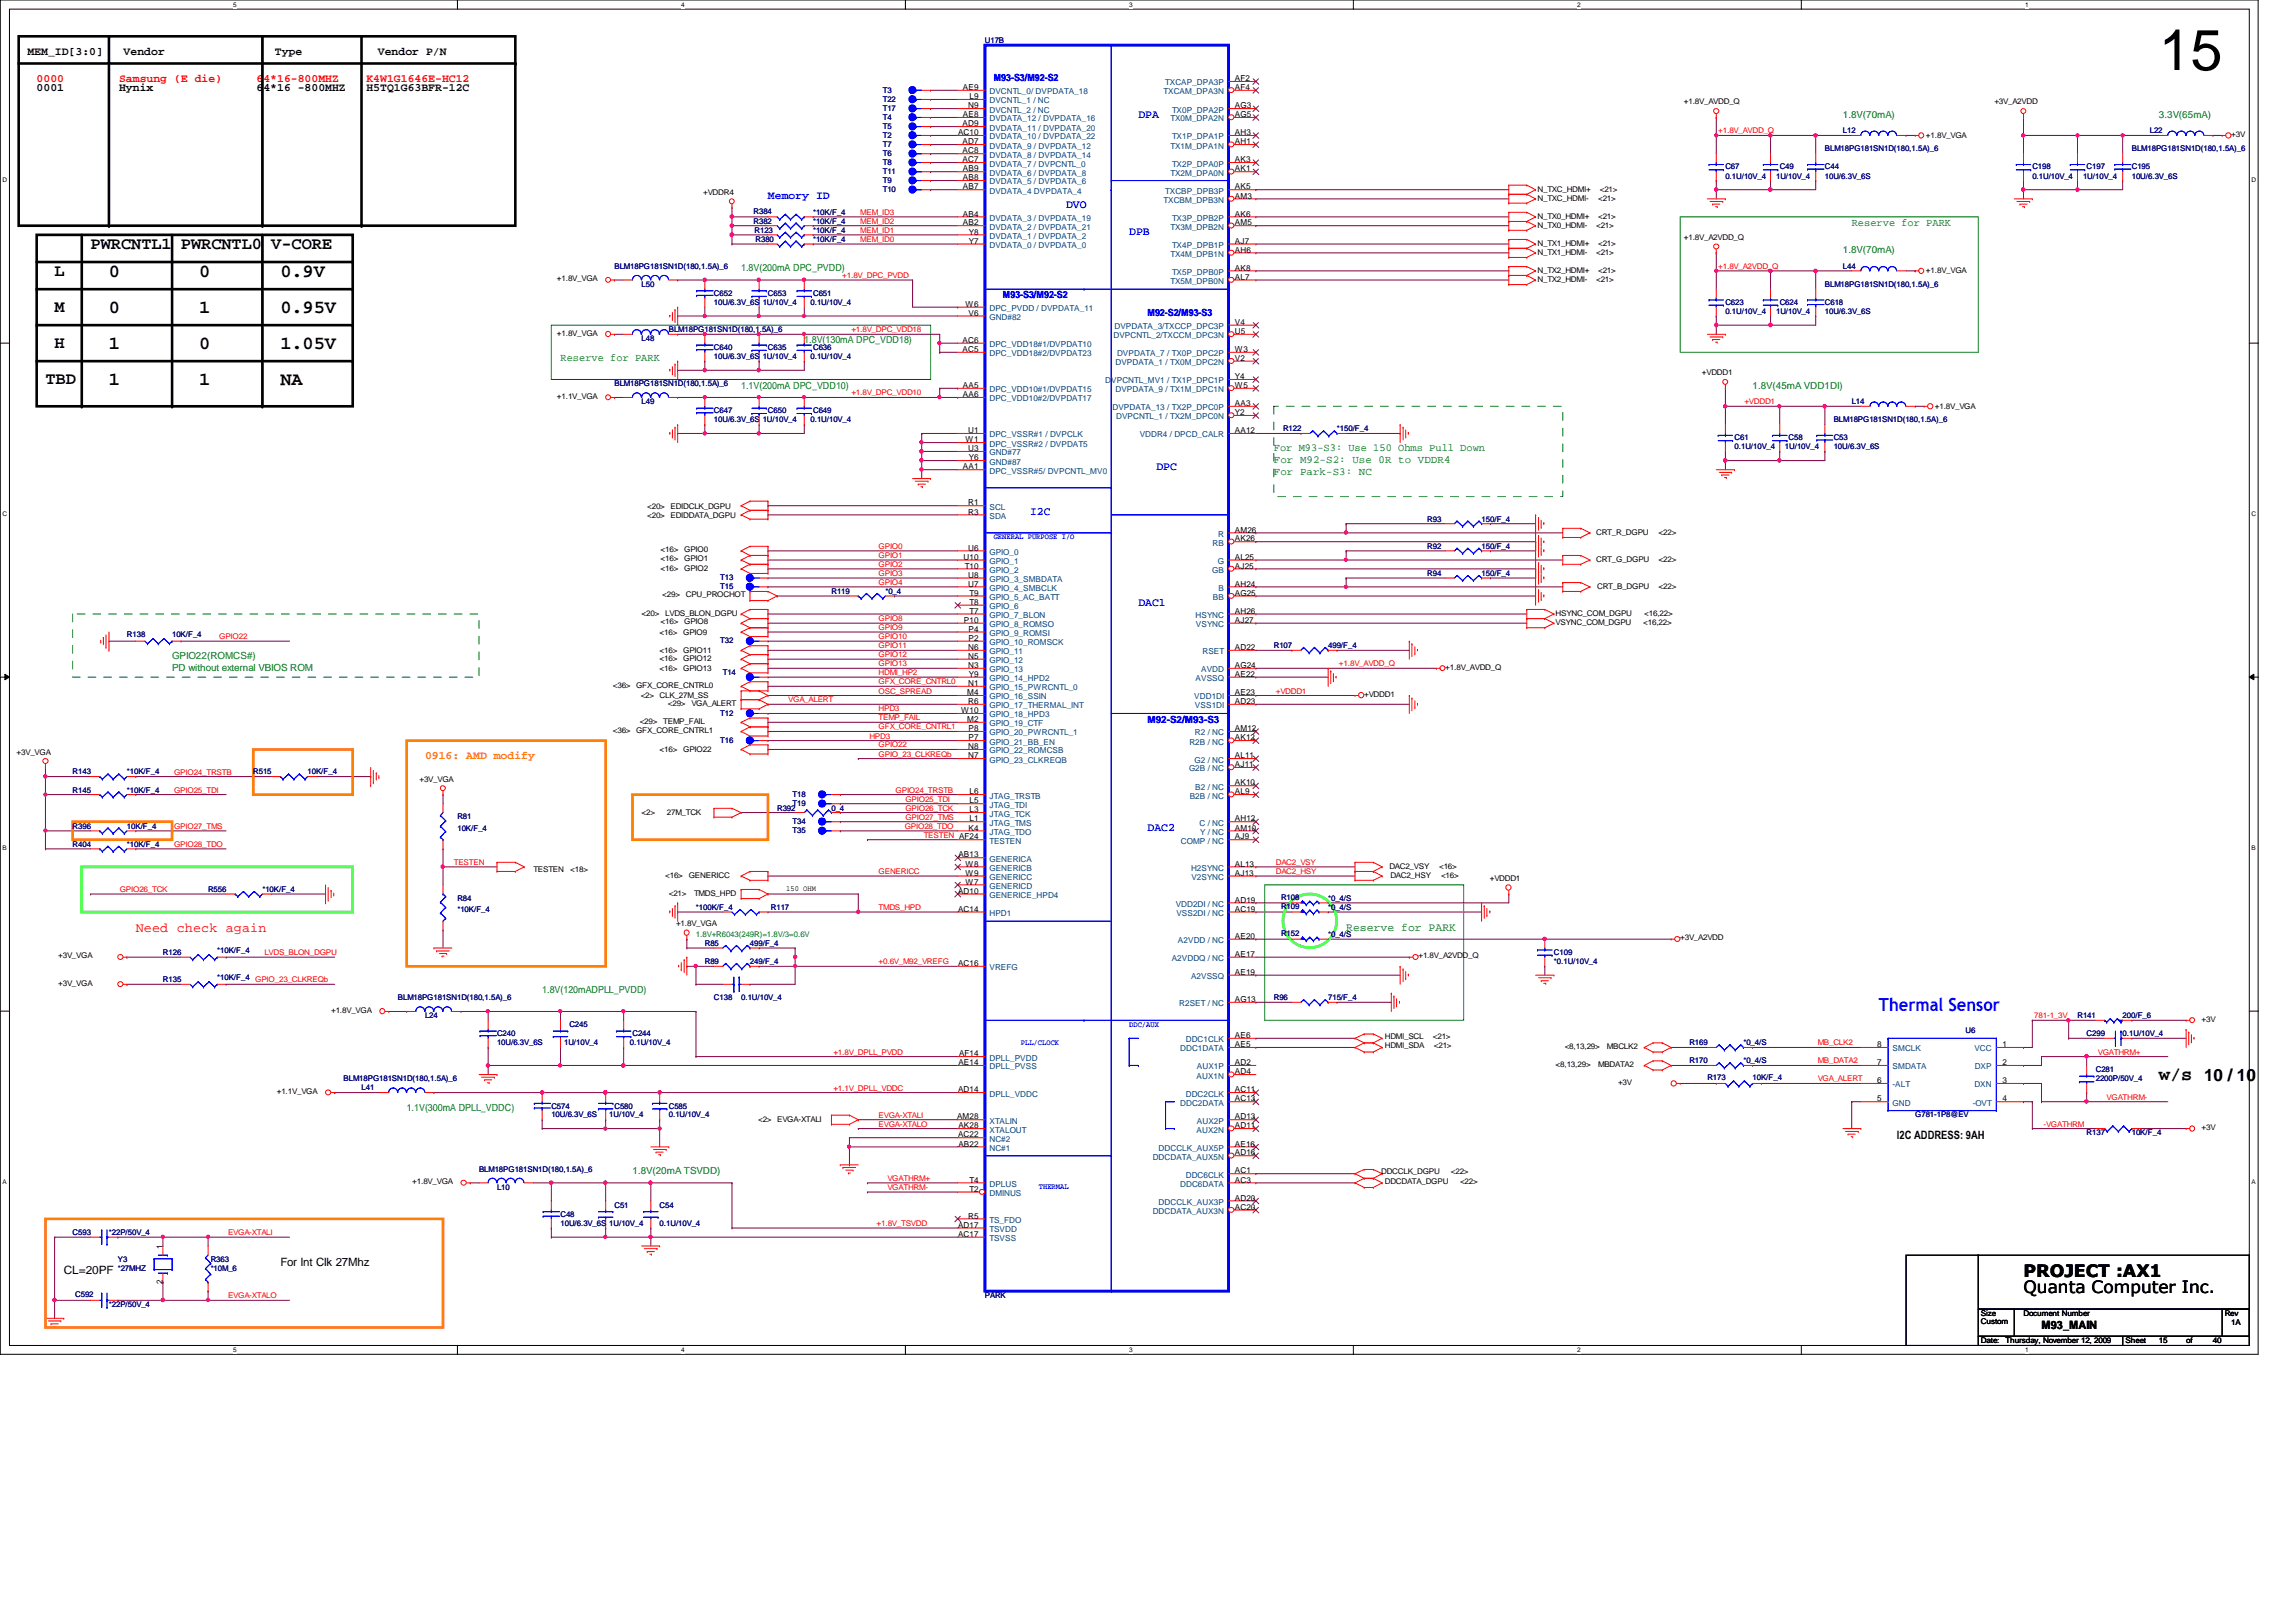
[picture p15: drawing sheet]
<svg xmlns="http://www.w3.org/2000/svg" width="297mm" height="210mm" viewBox="0 0 297 210" stroke-linecap="round" stroke-linejoin="round" font-family="sans-serif">
<defs><g id="words">
<text font-size="7.5" x="279.3" y="9.1">15</text>
<g font-size="2.4">
<text x="14.1" y="35.9">0</text>
<text x="25.8" y="35.9">0</text>
<text x="36.3" y="35.9">0.9V</text>
<text x="14.1" y="40.5">0</text>
<text x="25.8" y="40.5">1</text>
<text x="36.3" y="40.5">0.95V</text>
<text x="14.1" y="45.2">1</text>
<text x="25.8" y="45.2">0</text>
<text x="36.3" y="45.2">1.05V</text>
<text x="14.1" y="49.9">1</text>
<text x="25.8" y="49.9">1</text>
<text x="36.3" y="49.9">NA</text>
<text x="279.3" y="139.8">w/s 10 / 10</text>
</g>
<text font-size="2.3" fill="#00f" x="243.1" y="130.8">Thermal Sensor</text>
<g font-size="2.2">
<text x="7.1" y="35.7">L</text>
<text x="11.7" y="32.2">PWRCNTL1</text>
<text x="23.4" y="32.2">PWRCNTL0</text>
<text x="35.1" y="32.2">V-CORE</text>
<text x="7.1" y="40.4">M</text>
<text x="7.1" y="45.1">H</text>
<text x="5.9" y="49.7">TBD</text>
<text x="261.8" y="167.3">Quanta Computer Inc.</text>
<text x="261.8" y="165.2">PROJECT :AX1</text>
</g>
<text font-size="1.7" fill="#f00" x="17.6" y="120.6">Need check again</text>
<g font-size="1.5">
<text x="3.6" y="7.1">MEM_ID[3:0]</text>
<text x="4.7" y="11.8">0001</text>
<text x="15.4" y="11.8">Hynix</text>
<text x="16" y="7.1">Vendor</text>
<text x="33.2" y="11.8">64*16 -800MHZ</text>
<text x="35.6" y="7.1">Type</text>
<text x="47.4" y="11.8">H5TQ1G63BFR-12C</text>
<text x="48.9" y="7.1">Vendor P/N</text>
<text x="245.4" y="147.4">I2C ADDRESS: 9AH</text>
<text x="8.3" y="164.9">CL=20PF</text>
<text x="36.3" y="163.8">For Int Clk 27Mhz</text>
<text x="264.1" y="172">M93_MAIN</text>
</g>
<g font-size="1.5" fill="#f00">
<text x="4.7" y="10.6">0000</text>
<text x="15.4" y="10.6">Samsung (E die)</text>
<text x="33.2" y="10.6">64*16-800MHZ</text>
<text x="47.4" y="10.6">K4W1G1646E-HC12</text>
</g>
<g font-size="1.5" fill="#00f">
<text x="147.3" y="15.3">DPA</text>
<text x="99.4" y="25.8">Memory ID</text>
<text x="137.9" y="27">DVO</text>
<text x="146.1" y="30.4">DPB</text>
<text x="149.6" y="60.8">DPC</text>
<text x="133.3" y="66.7">I2C</text>
<text x="147.3" y="78.4">DAC1</text>
<text x="148.5" y="107.6">DAC2</text>
</g>
<text font-size="1.5" fill="#ff8000" x="55" y="98.2">0916: AMD modify</text>
<text font-size="1.5" fill="#008000" x="174.2" y="120.4">Reserve for PARK</text>
<g font-size="1.4" fill="#008000">
<text x="239.6" y="29.2">Reserve for PARK</text>
<text x="72.5" y="46.7">Reserve for PARK</text>
<text x="164.8" y="58.4">For M93-S3: Use 150 Ohms Pull Down</text>
<text x="164.8" y="59.9">For M92-S2: Use 0R to VDDR4</text>
<text x="164.8" y="61.5">For Park-S3: NC</text>
</g>
<g font-size="1.3" fill="#00f">
<text x="128.6" y="10.5">M93-S3/M92-S2</text>
<text x="129.7" y="38.6">M93-S3/M92-S2</text>
<text x="148.5" y="40.9">M92-S2/M93-S3</text>
<text x="148.5" y="93.5">M92-S2/M93-S3</text>
</g>
<g font-size="1.3" fill="#008000">
<text x="238.4" y="15.2">1.8V(70mA)</text>
<text x="279.3" y="15.2">3.3V(65mA)</text>
<text x="95.9" y="35.1">1.8V(200mA DPC_PVDD)</text>
<text x="238.4" y="32.8">1.8V(70mA)</text>
<text x="104.1" y="44.4">1.8V(130mA DPC_VDD18)</text>
<text x="95.9" y="50.3">1.1V(200mA DPC_VDD10)</text>
<text x="226.7" y="50.3">1.8V(45mA VDD1DI)</text>
<text x="22.3" y="85.3">GPIO22(ROMCS#)</text>
<text x="22.3" y="86.9">PD without external VBIOS ROM</text>
<text x="70.1" y="128.6">1.8V(120mADPLL_PVDD)</text>
<text x="52.6" y="143.8">1.1V(300mA DPLL_VDDC)</text>
<text x="81.8" y="151.9">1.8V(20mA TSVDD)</text>
</g>
<g font-size="1.1">
<text x="124.6" y="11.6">AE9</text>
<text x="159.8" y="11.6">AF4</text>
<text x="159.8" y="10.5">AF2</text>
<text x="123.9" y="17.5">AC10</text>
<text x="124.5" y="16.3">AD9</text>
<text x="124.6" y="15.2">AE8</text>
<text x="125.3" y="14">N9</text>
<text x="125.4" y="12.8">L9</text>
<text x="159.8" y="15.2">AG5</text>
<text x="159.8" y="14">AG3</text>
<text x="159.8" y="17.5">AH3</text>
<text x="124.5" y="21">AC7</text>
<text x="124.5" y="18.7">AD7</text>
<text x="124.5" y="19.9">AC8</text>
<text x="124.6" y="23.3">AB8</text>
<text x="124.6" y="22.2">AB9</text>
<text x="159.8" y="18.7">AH1</text>
<text x="159.8" y="22.2">AK1</text>
<text x="159.8" y="21">AK3</text>
<text x="124.6" y="28">AB4</text>
<text x="124.6" y="29.2">AB2</text>
<text x="124.6" y="24.5">AB7</text>
<text x="159.8" y="29.2">AM5</text>
<text x="159.8" y="28">AK6</text>
<text x="159.8" y="25.7">AM3</text>
<text x="159.8" y="24.5">AK5</text>
<text x="125.3" y="31.5">Y7</text>
<text x="125.3" y="30.4">Y8</text>
<text x="159.8" y="32.7">AH6</text>
<text x="159.8" y="31.5">AJ7</text>
<text x="159.8" y="35">AK8</text>
<text x="124.9" y="39.7">W6</text>
<text x="125.3" y="40.9">V6</text>
<text x="159.8" y="36.2">AL7</text>
<text x="124.5" y="44.4">AC6</text>
<text x="124.5" y="45.6">AC5</text>
<text x="159.8" y="43.2">U5</text>
<text x="159.8" y="46.7">V2</text>
<text x="159.8" y="42">V4</text>
<text x="159.8" y="45.6">W3</text>
<text x="124.6" y="50.2">AA5</text>
<text x="124.6" y="51.4">AA6</text>
<text x="159.8" y="53.7">Y2</text>
<text x="159.8" y="49.1">Y4</text>
<text x="159.8" y="52.5">AA3</text>
<text x="159.8" y="50.2">W5</text>
<text x="124.9" y="57.2">W1</text>
<text x="125.3" y="56">U1</text>
<text x="125.3" y="58.4">U3</text>
<text x="125.3" y="59.6">Y6</text>
<text x="159.8" y="56">AA12</text>
<text x="124.6" y="60.7">AA1</text>
<text x="125.3" y="65.4">R1</text>
<text x="125.3" y="71.2">U6</text>
<text x="125.3" y="66.6">R3</text>
<text x="159.8" y="68.9">AM26</text>
<text x="159.8" y="70.1">AK26</text>
<text x="124.7" y="72.4">U10</text>
<text x="124.8" y="73.6">T10</text>
<text x="125.3" y="74.8">U8</text>
<text x="125.3" y="75.9">U7</text>
<text x="125.4" y="77.1">T9</text>
<text x="159.8" y="75.9">AH24</text>
<text x="159.8" y="77.1">AG25</text>
<text x="159.8" y="72.4">AL25</text>
<text x="159.8" y="73.6">AJ25</text>
<text x="124.7" y="80.6">P10</text>
<text x="125.3" y="82.9">P2</text>
<text x="125.3" y="81.7">P4</text>
<text x="125.4" y="78.3">T8</text>
<text x="125.4" y="79.4">T7</text>
<text x="159.8" y="79.4">AH26</text>
<text x="159.8" y="80.6">AJ27</text>
<text x="125.1" y="90">M4</text>
<text x="125.3" y="84.1">N6</text>
<text x="125.3" y="85.3">N5</text>
<text x="125.3" y="86.4">N3</text>
<text x="125.3" y="88.8">N1</text>
<text x="125.3" y="87.6">Y9</text>
<text x="159.8" y="86.4">AG24</text>
<text x="159.8" y="87.6">AE22</text>
<text x="159.8" y="84.1">AD22</text>
<text x="159.8" y="90">AE23</text>
<text x="124.3" y="92.3">W10</text>
<text x="125.1" y="93.4">M2</text>
<text x="125.3" y="91.1">R6</text>
<text x="125.3" y="94.6">P8</text>
<text x="125.3" y="95.8">P7</text>
<text x="159.8" y="91.1">AD23</text>
<text x="159.8" y="94.6">AM12</text>
<text x="159.8" y="95.8">AK12</text>
<text x="125.3" y="96.9">N8</text>
<text x="125.3" y="98.1">N7</text>
<text x="159.8" y="101.6">AK10</text>
<text x="159.8" y="98.1">AL11</text>
<text x="159.8" y="99.3">AJ11</text>
<text x="125.3" y="107.5">K4</text>
<text x="125.4" y="105.1">L3</text>
<text x="125.4" y="104">L5</text>
<text x="125.4" y="106.3">L1</text>
<text x="125.4" y="102.8">L6</text>
<text x="159.8" y="102.8">AL9</text>
<text x="159.8" y="106.3">AH12</text>
<text x="159.8" y="107.5">AM10</text>
<text x="124" y="111">AB13</text>
<text x="124.9" y="112.1">W8</text>
<text x="124.9" y="113.3">W9</text>
<text x="159.8" y="112.1">AL13</text>
<text x="159.8" y="108.6">AJ9</text>
<text x="159.8" y="113.3">AJ13</text>
<text x="123.9" y="115.7">AD10</text>
<text x="123.9" y="118">AC14</text>
<text x="124.9" y="114.5">W7</text>
<text x="159.8" y="118">AC19</text>
<text x="159.8" y="116.8">AD19</text>
<text x="123.9" y="125">AC16</text>
<text x="159.8" y="121.5">AE20</text>
<text x="159.8" y="123.8">AE17</text>
<text x="159.8" y="126.2">AE19</text>
<text x="159.8" y="129.7">AG13</text>
<text x="124" y="137.8">AE14</text>
<text x="124.1" y="136.7">AF14</text>
<text x="159.8" y="137.8">AD2</text>
<text x="159.8" y="134.3">AE6</text>
<text x="159.8" y="135.5">AE5</text>
<text x="242.9" y="137.8">7</text>
<text x="242.9" y="135.5">8</text>
<text x="259.1" y="135.5">1</text>
<text x="259.1" y="137.8">2</text>
<text x="123.9" y="141.4">AD14</text>
<text x="159.8" y="139">AD4</text>
<text x="159.8" y="141.4">AC11</text>
<text x="159.8" y="142.5">AC13</text>
<text x="242.9" y="142.5">5</text>
<text x="242.9" y="140.2">6</text>
<text x="259.1" y="140.2">3</text>
<text x="259.1" y="142.5">4</text>
<text x="123.8" y="144.9">AM28</text>
<text x="123.9" y="147.2">AC22</text>
<text x="124" y="146">AK28</text>
<text x="124" y="148.4">AB22</text>
<text x="159.8" y="146">AD11</text>
<text x="159.8" y="144.9">AD13</text>
<text x="159.8" y="149.5">AD16</text>
<text x="159.8" y="148.4">AE16</text>
<text x="125.4" y="154.2">T2</text>
<text x="125.4" y="153">T4</text>
<text x="159.8" y="155.4">AD20</text>
<text x="159.8" y="151.8">AC1</text>
<text x="159.8" y="153">AC3</text>
<text x="21" y="161.6" transform="rotate(-90 21 161.6)">1</text>
<text x="123.9" y="158.9">AD17</text>
<text x="123.9" y="160.1">AC17</text>
<text x="125.3" y="157.7">R5</text>
<text x="159.8" y="156.5">AC20</text>
<text x="21" y="166.2" transform="rotate(-90 21 166.2)">2</text>
</g>
<g font-size="1.1" fill="#004080">
<text x="150.7" y="11">TXCAP_DPA3P</text>
<text x="128" y="15.7">DVDATA_12 / DVPDATA_16</text>
<text x="128" y="12.2">DVCNTL_0/ DVPDATA_18</text>
<text x="128" y="16.9">DVDATA_11 / DVPDATA_20</text>
<text x="128" y="14.6">DVCNTL_2 / NC</text>
<text x="128" y="13.4">DVCNTL_1 / NC</text>
<text x="150.5" y="12.2">TXCAM_DPA3N</text>
<text x="151.4" y="15.7">TX0M_DPA2N</text>
<text x="151.6" y="14.6">TX0P_DPA2P</text>
<text x="128" y="21.5">DVDATA_7 / DVPCNTL_0</text>
<text x="128" y="19.2">DVDATA_9 / DVPDATA_12</text>
<text x="128" y="20.4">DVDATA_8 / DVPDATA_14</text>
<text x="128" y="18">DVDATA_10 / DVPDATA_22</text>
<text x="128" y="23.9">DVDATA_5 / DVPDATA_6</text>
<text x="128" y="22.7">DVDATA_6 / DVPDATA_8</text>
<text x="151.4" y="19.2">TX1M_DPA1N</text>
<text x="151.4" y="22.7">TX2M_DPA0N</text>
<text x="151.6" y="18">TX1P_DPA1P</text>
<text x="151.6" y="21.5">TX2P_DPA0P</text>
<text x="128" y="28.6">DVDATA_3 / DVPDATA_19</text>
<text x="128" y="29.7">DVDATA_2 / DVPDATA_21</text>
<text x="128" y="25.1">DVDATA_4 DVPDATA_4</text>
<text x="150.5" y="26.2">TXCBM_DPB3N</text>
<text x="150.7" y="25.1">TXCBP_DPB3P</text>
<text x="151.4" y="29.7">TX3M_DPB2N</text>
<text x="151.6" y="28.6">TX3P_DPB2P</text>
<text x="128" y="32.1">DVDATA_0 / DVPDATA_0</text>
<text x="128" y="30.9">DVDATA_1 / DVPDATA_2</text>
<text x="151.4" y="33.2">TX4M_DPB1N</text>
<text x="151.6" y="32.1">TX4P_DPB1P</text>
<text x="151.6" y="35.6">TX5P_DPB0P</text>
<text x="128" y="40.3">DPC_PVDD / DVPDATA_11</text>
<text x="128" y="41.4">GND#82</text>
<text x="151.4" y="36.7">TX5M_DPB0N</text>
<text x="128" y="44.9">DPC_VDD18#1/DVPDAT10</text>
<text x="128" y="46.1">DPC_VDD18#2/DVPDAT23</text>
<text x="144.1" y="43.8">DVPCNTL_2/TXCCM_DPC3N</text>
<text x="144.2" y="42.6">DVPDATA_3/TXCCP_DPC3P</text>
<text x="144.3" y="47.2">DVPDATA_1 / TX0M_DPC2N</text>
<text x="144.5" y="46.1">DVPDATA_7 / TX0P_DPC2P</text>
<text x="128" y="50.8">DPC_VDD10#1/DVPDAT15</text>
<text x="128" y="51.9">DPC_VDD10#2/DVPDAT17</text>
<text x="143" y="49.6">DVPCNTL_MV1 / TX1P_DPC1P</text>
<text x="143.9" y="53.1">DVPDATA_13 / TX2P_DPC0P</text>
<text x="144.3" y="50.8">DVPDATA_9 / TX1M_DPC1N</text>
<text x="128" y="56.6">DPC_VSSR#1 / DVPCLK</text>
<text x="128" y="57.8">DPC_VSSR#2 / DVPDAT5</text>
<text x="128" y="58.9">GND#77</text>
<text x="144.4" y="54.3">DVPCNTL_1 / TX2M_DPC0N</text>
<text x="147.4" y="56.6">VDDR4 / DPCD_CALR</text>
<text x="128" y="61.3">DPC_VSSR#5/ DVPCNTL_MV0</text>
<text x="128" y="66">SCL</text>
<text x="128" y="60.1">GND#87</text>
<text x="128" y="71.8">GPIO_0</text>
<text x="128" y="67.1">SDA</text>
<text x="156.9" y="70.6">RB</text>
<text x="157.6" y="69.5">R</text>
<text x="128" y="73">GPIO_1</text>
<text x="128" y="74.1">GPIO_2</text>
<text x="128" y="75.3">GPIO_3_SMBDATA</text>
<text x="128" y="76.5">GPIO_4_SMBCLK</text>
<text x="128" y="77.6">GPIO_5_AC_BATT</text>
<text x="156.8" y="74.1">GB</text>
<text x="156.9" y="77.6">BB</text>
<text x="157.6" y="73">G</text>
<text x="157.6" y="76.5">B</text>
<text x="128" y="83.5">GPIO_10_ROMSCK</text>
<text x="128" y="78.8">GPIO_6</text>
<text x="128" y="80">GPIO_7_BLON</text>
<text x="128" y="81.2">GPIO_8_ROMSO</text>
<text x="128" y="82.3">GPIO_9_ROMSI</text>
<text x="154.7" y="80">HSYNC</text>
<text x="154.7" y="81.2">VSYNC</text>
<text x="128" y="84.7">GPIO_11</text>
<text x="128" y="85.8">GPIO_12</text>
<text x="128" y="87">GPIO_13</text>
<text x="128" y="88.1">GPIO_14_HPD2</text>
<text x="128" y="89.3">GPIO_15_PWRCNTL_0</text>
<text x="154.7" y="88.1">AVSSQ</text>
<text x="155.4" y="87">AVDD</text>
<text x="155.6" y="84.7">RSET</text>
<text x="128" y="90.5">GPIO_16_SSIN</text>
<text x="128" y="91.7">GPIO_17_THERMAL_INT</text>
<text x="128" y="92.8">GPIO_18_HPD3</text>
<text x="128" y="94">GPIO_19_CTF</text>
<text x="128" y="95.2">GPIO_20_PWRCNTL_1</text>
<text x="154.5" y="90.5">VDD1DI</text>
<text x="154.6" y="91.7">VSS1DI</text>
<text x="154.6" y="95.2">R2 / NC</text>
<text x="128" y="96.4">GPIO_21_BB_EN</text>
<text x="128" y="97.5">GPIO_22_ROMCSB</text>
<text x="128" y="98.7">GPIO_23_CLKREQB</text>
<text x="153.8" y="99.8">G2B / NC</text>
<text x="153.9" y="96.4">R2B / NC</text>
<text x="154.6" y="98.7">G2 / NC</text>
<text x="128" y="105.7">JTAG_TCK</text>
<text x="128" y="104.5">JTAG_TDI</text>
<text x="128" y="106.8">JTAG_TMS</text>
<text x="128" y="103.3">JTAG_TRSTB</text>
<text x="153.9" y="103.3">B2B / NC</text>
<text x="154.6" y="102.2">B2 / NC</text>
<text x="155.2" y="106.8">C / NC</text>
<text x="128" y="111.5">GENERICA</text>
<text x="128" y="112.7">GENERICB</text>
<text x="128" y="113.9">GENERICC</text>
<text x="128" y="108">JTAG_TDO</text>
<text x="128" y="109.2">TESTEN</text>
<text x="152.8" y="109.2">COMP / NC</text>
<text x="154.1" y="112.7">H2SYNC</text>
<text x="154.1" y="113.9">V2SYNC</text>
<text x="155.3" y="108">Y / NC</text>
<text x="128" y="115">GENERICD</text>
<text x="128" y="116.2">GENERICE_HPD4</text>
<text x="128" y="118.5">HPD1</text>
<text x="152.1" y="117.3">VDD2DI / NC</text>
<text x="152.2" y="118.5">VSS2DI / NC</text>
<text x="128" y="125.6">VREFG</text>
<text x="151.6" y="124.4">A2VDDQ / NC</text>
<text x="152.4" y="122">A2VDD / NC</text>
<text x="152.6" y="130.2">R2SET / NC</text>
<text x="154.1" y="126.7">A2VSSQ</text>
<text x="128" y="137.2">DPLL_PVDD</text>
<text x="152.7" y="136.1">DDC1DATA</text>
<text x="153.4" y="134.9">DDC1CLK</text>
<text x="244.9" y="136.1">SMCLK</text>
<text x="255.4" y="136.1">VCC</text>
<text x="128" y="138.4">DPLL_PVSS</text>
<text x="128" y="141.9">DPLL_VDDC</text>
<text x="152.7" y="143.1">DDC2DATA</text>
<text x="153.4" y="141.9">DDC2CLK</text>
<text x="154.8" y="139.6">AUX1N</text>
<text x="154.9" y="138.4">AUX1P</text>
<text x="244.9" y="143.1">GND</text>
<text x="244.9" y="140.7">-ALT</text>
<text x="244.9" y="138.4">SMDATA</text>
<text x="255.2" y="143.1">-OVT</text>
<text x="255.4" y="140.7">DXN</text>
<text x="255.5" y="138.4">DXP</text>
<text x="128" y="145.4">XTALIN</text>
<text x="128" y="146.6">XTALOUT</text>
<text x="128" y="148.9">NC#1</text>
<text x="128" y="147.7">NC#2</text>
<text x="149.9" y="148.9">DDCCLK_AUX5P</text>
<text x="154.8" y="146.6">AUX2N</text>
<text x="154.9" y="145.4">AUX2P</text>
<text x="128" y="154.8">DMINUS</text>
<text x="128" y="153.6">DPLUS</text>
<text x="149.1" y="150.1">DDCDATA_AUX5N</text>
<text x="149.9" y="155.9">DDCCLK_AUX3P</text>
<text x="152.7" y="153.6">DDC6DATA</text>
<text x="153.4" y="152.4">DDC6CLK</text>
<text x="128" y="158.2">TS_FDO</text>
<text x="128" y="159.4">TSVDD</text>
<text x="128" y="160.6">TSVSS</text>
<text x="149.1" y="157.1">DDCDATA_AUX3N</text>
</g>
<g font-size="1" fill="#000080">
<text x="127.4" y="5.6">U17B</text>
<text x="114.2" y="12">T3</text>
<text x="114.2" y="13.2">T22</text>
<text x="114.2" y="14.4">T17</text>
<text x="114.2" y="16.7">T5</text>
<text x="114.2" y="15.5">T4</text>
<text x="114.2" y="17.9">T2</text>
<text x="238.4" y="17.3">L12</text>
<text x="278.1" y="17.3">L22</text>
<text x="114.2" y="22.5">T11</text>
<text x="114.2" y="23.7">T9</text>
<text x="114.2" y="20.2">T6</text>
<text x="114.2" y="19">T7</text>
<text x="114.2" y="21.3">T8</text>
<text x="223.2" y="21.9">C67</text>
<text x="223.2" y="23.1">0.1U/10V_4</text>
<text x="229.8" y="23.1">1U/10V_4</text>
<text x="230.2" y="21.9">C49</text>
<text x="236.1" y="19.6">BLM18PG181SN1D(180,1.5A)_6</text>
<text x="236.1" y="21.9">C44</text>
<text x="236.1" y="23.1">10U/6.3V_6S</text>
<text x="262.9" y="21.9">C198</text>
<text x="262.9" y="23.1">0.1U/10V_4</text>
<text x="269.5" y="23.1">1U/10V_4</text>
<text x="270" y="21.9">C197</text>
<text x="275.8" y="19.6">BLM18PG181SN1D(180,1.5A)_6</text>
<text x="275.8" y="21.9">C195</text>
<text x="275.8" y="23.1">10U/6.3V_6S</text>
<text x="97.5" y="29">R382</text>
<text x="97.5" y="27.6">R384</text>
<text x="105.2" y="29">*10K/F_4</text>
<text x="105.2" y="27.8">*10K/F_4</text>
<text x="114.2" y="24.8">T10</text>
<text x="79.5" y="34.8">BLM18PG181SN1D(180,1.5A)_6</text>
<text x="97.6" y="30.1">R123</text>
<text x="97.7" y="31.3">R380</text>
<text x="105.2" y="30.1">*10K/F_4</text>
<text x="105.2" y="31.3">*10K/F_4</text>
<text x="238.4" y="34.8">L44</text>
<text x="83" y="37.1">L50</text>
<text x="92.4" y="38.3">C652</text>
<text x="92.4" y="39.5">10U/6.3V_6S 1U/10V_4</text>
<text x="99.4" y="38.3">C653</text>
<text x="104.9" y="39.5">0.1U/10V_4</text>
<text x="105.2" y="38.3">C651</text>
<text x="223.2" y="39.5">C623</text>
<text x="223.2" y="40.6">0.1U/10V_4</text>
<text x="229.8" y="40.6">1U/10V_4</text>
<text x="230.2" y="39.5">C624</text>
<text x="236.1" y="37.1">BLM18PG181SN1D(180,1.5A)_6</text>
<text x="236.1" y="39.5">C618</text>
<text x="236.1" y="40.6">10U/6.3V_6S</text>
<text x="83" y="44.2">L48</text>
<text x="86.5" y="43">BLM18PG181SN1D(180,1.5A)_6</text>
<text x="92.4" y="45.3">C640</text>
<text x="92.4" y="46.5">10U/6.3V_6S 1U/10V_4</text>
<text x="99.4" y="45.3">C635</text>
<text x="104.9" y="46.5">0.1U/10V_4</text>
<text x="105.2" y="45.3">C636</text>
<text x="79.5" y="50">BLM18PG181SN1D(180,1.5A)_6</text>
<text x="83" y="52.3">L49</text>
<text x="92.4" y="53.5">C647</text>
<text x="99.4" y="53.5">C650</text>
<text x="105.2" y="53.5">C649</text>
<text x="239.6" y="52.3">L14</text>
<text x="92.4" y="54.7">10U/6.3V_6S 1U/10V_4</text>
<text x="104.9" y="54.7">0.1U/10V_4</text>
<text x="166" y="55.8">R122</text>
<text x="173" y="55.8">*150/F_4</text>
<text x="224.4" y="57">C61</text>
<text x="224.4" y="58.2">0.1U/10V_4</text>
<text x="230.9" y="58.2">1U/10V_4</text>
<text x="231.4" y="57">C58</text>
<text x="237.2" y="57">C53</text>
<text x="237.2" y="58.2">10U/6.3V_6S</text>
<text x="237.2" y="54.7">BLM18PG181SN1D(180,1.5A)_6</text>
<text x="184.7" y="67.5">R93</text>
<text x="184.7" y="71">R92</text>
<text x="191.7" y="67.5">150/F_4</text>
<text x="191.7" y="71">150/F_4</text>
<text x="93.2" y="76.3">T15</text>
<text x="93.2" y="75.1">T13</text>
<text x="107.6" y="76.8">R119</text>
<text x="114.6" y="76.8">*0_4</text>
<text x="184.7" y="74.5">R94</text>
<text x="191.7" y="74.5">150/F_4</text>
<text x="16.4" y="82.5">R138</text>
<text x="22.3" y="82.5">10K/F_4</text>
<text x="93.2" y="83.3">T32</text>
<text x="164.8" y="83.9">R107</text>
<text x="171.8" y="83.9">499/F_4</text>
<text x="93.5" y="87.4">T14</text>
<text x="93.2" y="92.6">T12</text>
<text x="9.4" y="100.2">R143</text>
<text x="16.4" y="100.2">*10K/F_4</text>
<text x="32.8" y="100.2">R515</text>
<text x="39.8" y="100.2">10K/F_4</text>
<text x="93.2" y="96.1">T16</text>
<text x="9.4" y="107.2">R396</text>
<text x="9.4" y="102.6">R145</text>
<text x="16.4" y="107.2">10K/F_4</text>
<text x="16.4" y="102.6">*10K/F_4</text>
<text x="59.2" y="106">R81</text>
<text x="59.2" y="107.5">10K/F_4</text>
<text x="100.5" y="104.9">R392</text>
<text x="102.5" y="106.6">T34</text>
<text x="102.5" y="107.8">T35</text>
<text x="102.5" y="104.3">T19</text>
<text x="102.5" y="103.1">T18</text>
<text x="107.6" y="104.9">0_4</text>
<text x="9.4" y="109.6">R404</text>
<text x="16.4" y="109.6">*10K/F_4</text>
<text x="26.9" y="115.4">R556</text>
<text x="33.9" y="115.4">*10K/F_4</text>
<text x="59.2" y="116.6">R84</text>
<text x="59.2" y="118">*10K/F_4</text>
<text x="90" y="117.7">*100K/F_4</text>
<text x="99.7" y="117.7">R117</text>
<text x="165.7" y="117.6">R109</text>
<text x="165.7" y="116.5">R108</text>
<text x="171.8" y="117.7">*0_4/S</text>
<text x="171.8" y="116.6">*0_4/S</text>
<text x="21.1" y="123.6">R126</text>
<text x="28.1" y="123.4">*10K/F_4</text>
<text x="91.2" y="122.4">R85</text>
<text x="91.2" y="124.8">R89</text>
<text x="97" y="122.4">499/F_4</text>
<text x="97" y="124.8">249/F_4</text>
<text x="165.7" y="121.1">R152</text>
<text x="171.8" y="121.2">*0_4/S</text>
<text x="201" y="123.6">C109</text>
<text x="201" y="124.8">*0.1U/10V_4</text>
<text x="21.1" y="127.1">R135</text>
<text x="28.1" y="126.9">*10K/F_4</text>
<text x="51.5" y="129.4">BLM18PG181SN1D(180,1.5A)_6</text>
<text x="55" y="131.8">L24</text>
<text x="92.4" y="129.4">C138</text>
<text x="95.9" y="129.4">0.1U/10V_4</text>
<text x="164.8" y="129.4">R96</text>
<text x="171.8" y="129.4">715/F_4</text>
<text x="268.8" y="131.8">R141</text>
<text x="274.6" y="131.8">200/F_6</text>
<text x="64.3" y="134.1">C240</text>
<text x="64.3" y="135.3">10U/6.3V_6S</text>
<text x="73" y="135.3">1U/10V_4</text>
<text x="73.7" y="132.9">C245</text>
<text x="81.5" y="135.3">0.1U/10V_4</text>
<text x="81.8" y="134.1">C244</text>
<text x="218.6" y="135.3">R169</text>
<text x="218.6" y="137.6">R170</text>
<text x="225.5" y="135.3">*0_4/S</text>
<text x="225.5" y="137.6">*0_4/S</text>
<text x="254.3" y="133.6">U6</text>
<text x="270" y="134.1">C299</text>
<text x="274.6" y="134.1">0.1U/10V_4</text>
<text x="44.4" y="140">BLM18PG181SN1D(180,1.5A)_6</text>
<text x="46.8" y="141.1">L41</text>
<text x="71.3" y="143.5">C574</text>
<text x="79.5" y="143.5">C580</text>
<text x="86.5" y="143.5">C585</text>
<text x="220.9" y="139.7">R173</text>
<text x="226.7" y="139.7">10K/F_4</text>
<text x="271.1" y="138.8">C281</text>
<text x="271.1" y="140">2200P/50V_4</text>
<text x="71.3" y="144.6">10U/6.3V_6S</text>
<text x="78.8" y="144.6">1U/10V_4</text>
<text x="86.5" y="144.6">0.1U/10V_4</text>
<text x="247.8" y="144.6">G781-1P8@EV</text>
<text x="270" y="146.9">R137</text>
<text x="275.8" y="146.9">10K/F_4</text>
<text x="62" y="151.6">BLM18PG181SN1D(180,1.5A)_6</text>
<text x="64.3" y="154">L10</text>
<text x="9.4" y="159.8">C593</text>
<text x="14.1" y="159.8">*22P/50V_4</text>
<text x="72.5" y="157.5">C48</text>
<text x="72.5" y="158.6">10U/6.3V_6S 1U/10V_4</text>
<text x="79.5" y="156.3">C51</text>
<text x="85.3" y="156.3">C54</text>
<text x="85.3" y="158.6">0.1U/10V_4</text>
<text x="9.7" y="167.9">C592</text>
<text x="15.2" y="163.3">Y3</text>
<text x="15.2" y="164.5">*27MHZ</text>
<text x="27.3" y="163.3">R363</text>
<text x="27.3" y="164.5">*10M_6</text>
<text x="127.4" y="168">PARK</text>
<text x="14.1" y="169.2">*22P/50V_4</text>
</g>
<g font-size="1">
<text x="217.8" y="13.5">+1.8V_AVDD_Q</text>
<text x="249.2" y="17.9">+1.8V_VGA</text>
<text x="258" y="13.5">+3V_A2VDD</text>
<text x="288.7" y="17.7">+3V</text>
<text x="91" y="25.2">+VDDR4</text>
<text x="198.9" y="28.4">N_TX0_HDMI+</text>
<text x="198.9" y="26">N_TXC_HDMI-</text>
<text x="198.9" y="24.8">N_TXC_HDMI+</text>
<text x="198.9" y="29.5">N_TX0_HDMI-</text>
<text x="206.5" y="29.5">&lt;21&gt;</text>
<text x="206.8" y="28.4">&lt;21&gt;</text>
<text x="206.8" y="26">&lt;21&gt;</text>
<text x="207" y="24.8">&lt;21&gt;</text>
<text x="198.9" y="33">N_TX1_HDMI-</text>
<text x="198.9" y="31.9">N_TX1_HDMI+</text>
<text x="198.9" y="35.4">N_TX2_HDMI+</text>
<text x="206.5" y="33">&lt;21&gt;</text>
<text x="206.8" y="31.9">&lt;21&gt;</text>
<text x="206.8" y="35.4">&lt;21&gt;</text>
<text x="217.8" y="31">+1.8V_A2VDD_Q</text>
<text x="249.2" y="35.4">+1.8V_VGA</text>
<text x="72" y="36.4">+1.8V_VGA</text>
<text x="198.9" y="36.5">N_TX2_HDMI-</text>
<text x="206.5" y="36.5">&lt;21&gt;</text>
<text x="72" y="43.4">+1.8V_VGA</text>
<text x="72" y="51.6">+1.1V_VGA</text>
<text x="220.2" y="48.6">+VDDD1</text>
<text x="250.3" y="52.9">+1.8V_VGA</text>
<text x="83.7" y="65.9">&lt;20&gt; EDIDCLK_DGPU</text>
<text x="83.7" y="67.1">&lt;20&gt; EDIDDATA_DGPU</text>
<text x="85.5" y="71.5">&lt;16&gt;</text>
<text x="88.5" y="71.5">GPIO0</text>
<text x="206.5" y="69.3">CRT_R_DGPU</text>
<text x="214.6" y="69.3">&lt;22&gt;</text>
<text x="85.5" y="72.6">&lt;16&gt;</text>
<text x="85.5" y="73.8">&lt;16&gt;</text>
<text x="85.7" y="77.3">&lt;29&gt;</text>
<text x="88.5" y="72.6">GPIO1</text>
<text x="88.5" y="73.8">GPIO2</text>
<text x="88.7" y="77.3">CPU_PROCHOT</text>
<text x="206.5" y="72.8">CRT_G_DGPU</text>
<text x="206.6" y="76.3">CRT_B_DGPU</text>
<text x="214.6" y="76.3">&lt;22&gt;</text>
<text x="214.6" y="72.8">&lt;22&gt;</text>
<text x="83" y="79.7">&lt;20&gt;</text>
<text x="85.3" y="82.1">&lt;16&gt;</text>
<text x="85.5" y="80.8">&lt;16&gt;</text>
<text x="86.1" y="79.7">LVDS_BLON_DGPU</text>
<text x="88.4" y="82.1">GPIO9</text>
<text x="88.5" y="80.8">GPIO8</text>
<text x="201.2" y="79.8">HSYNC_COM_DGPU</text>
<text x="201.2" y="80.9">VSYNC_COM_DGPU</text>
<text x="212.6" y="80.9">&lt;16,22&gt;</text>
<text x="212.7" y="79.8">&lt;16,22&gt;</text>
<text x="79.3" y="89">&lt;36&gt; GFX_CORE_CNTRL0</text>
<text x="85.3" y="84.5">&lt;16&gt;</text>
<text x="85.3" y="85.6">&lt;16&gt;</text>
<text x="85.3" y="86.8">&lt;16&gt;</text>
<text x="88.4" y="84.5">GPIO11</text>
<text x="88.4" y="85.6">GPIO12</text>
<text x="88.4" y="86.8">GPIO13</text>
<text x="187" y="86.7">+1.8V_AVDD_Q</text>
<text x="79.3" y="94.8">&lt;36&gt; GFX_CORE_CNTRL1</text>
<text x="82.8" y="93.7">&lt;29&gt;</text>
<text x="82.9" y="90.3">&lt;2&gt; CLK_27M_SS</text>
<text x="85.8" y="93.7">TEMP_FAIL</text>
<text x="86.4" y="91.4">&lt;29&gt;</text>
<text x="89.4" y="91.4">VGA_ALERT</text>
<text x="176.5" y="90.2">+VDDD1</text>
<text x="2.2" y="97.7">+3V_VGA</text>
<text x="54.3" y="101.1">+3V_VGA</text>
<text x="85.3" y="97.3">&lt;16&gt;</text>
<text x="88.4" y="97.3">GPIO22</text>
<text x="83" y="105.5">&lt;2&gt;</text>
<text x="86.3" y="105.5">27M_TCK</text>
<text x="69" y="112.8">TESTEN</text>
<text x="73.8" y="112.8">&lt;18&gt;</text>
<text x="86.1" y="113.7">&lt;16&gt;</text>
<text x="89.1" y="113.7">GENERICC</text>
<text x="179.7" y="112.5">DAC2_VSY</text>
<text x="179.9" y="113.7">DAC2_HSY</text>
<text x="186.2" y="112.5">&lt;16&gt;</text>
<text x="186.4" y="113.7">&lt;16&gt;</text>
<text x="86.5" y="116">&lt;21&gt;</text>
<text x="87.5" y="119.8">+1.8V_VGA</text>
<text x="89.8" y="116">TMDS_HPD</text>
<text x="101.7" y="115.4">150 OHM</text>
<text x="192.7" y="114">+VDDD1</text>
<text x="7.5" y="124">+3V_VGA</text>
<text x="183.5" y="124">+1.8V_A2VDD_Q</text>
<text x="217.4" y="121.7">+3V_A2VDD</text>
<text x="7.5" y="127.6">+3V_VGA</text>
<text x="42.8" y="131.1">+1.8V_VGA</text>
<text x="179.2" y="135.6">HDMI_SDA</text>
<text x="179.2" y="134.5">HDMI_SCL</text>
<text x="185.4" y="134.5">&lt;21&gt;</text>
<text x="185.5" y="135.6">&lt;21&gt;</text>
<text x="202.4" y="135.7">&lt;8,13,29&gt;</text>
<text x="207.9" y="135.7">MBCLK2</text>
<text x="284.8" y="132.2">+3V</text>
<text x="35.8" y="141.6">+1.1V_VGA</text>
<text x="201.2" y="138.1">&lt;8,13,29&gt;</text>
<text x="206.8" y="138.1">MBDATA2</text>
<text x="209.3" y="140.4">+3V</text>
<text x="98.1" y="145.2">&lt;2&gt; EVGA-XTALI</text>
<text x="284.8" y="146.3">+3V</text>
<text x="53.3" y="153.2">+1.8V_VGA</text>
<text x="178.7" y="152">DDCCLK_DGPU</text>
<text x="179.2" y="153.2">DDCDATA_DGPU</text>
<text x="187.7" y="152">&lt;22&gt;</text>
<text x="188.9" y="153.2">&lt;22&gt;</text>
<text x="256.3" y="170.3">Size</text>
<text x="256.3" y="173.8">Date:</text>
<text x="256.3" y="171.4">Custom</text>
<text x="259.5" y="173.8">Thursday, November 12, 2009</text>
<text x="261.8" y="170.3">Document Number</text>
<text x="275" y="173.8">Sheet</text>
<text x="279.3" y="173.8">15</text>
<text x="282.8" y="173.8">of</text>
<text x="286.3" y="173.8">40</text>
<text x="287.8" y="170.3">Rev</text>
<text x="288.7" y="171.5">1A</text>
</g>
<g font-size="1" fill="#f00">
<text x="222.3" y="17.3">+1.8V_AVDD_Q</text>
<text x="111.3" y="27.8">MEM_ID3</text>
<text x="111.3" y="29">MEM_ID2</text>
<text x="109" y="36">+1.8V_DPC_PVDD</text>
<text x="111.3" y="30.1">MEM_ID1</text>
<text x="111.3" y="31.3">MEM_ID0</text>
<text x="222.3" y="34.8">+1.8V_A2VDD_Q</text>
<text x="110.1" y="43">+1.8V_DPC_VDD18</text>
<text x="110.1" y="51.2">+1.8V_DPC_VDD10</text>
<text x="225.7" y="52.3">+VDDD1</text>
<text x="113.7" y="71">GPIO0</text>
<text x="113.7" y="75.7">GPIO4</text>
<text x="113.7" y="72.2">GPIO1</text>
<text x="113.7" y="73.4">GPIO2</text>
<text x="113.7" y="74.5">GPIO3</text>
<text x="28.4" y="82.7">GPIO22</text>
<text x="113.7" y="83.9">GPIO11</text>
<text x="113.7" y="82.7">GPIO10</text>
<text x="113.7" y="81.5">GPIO9</text>
<text x="113.7" y="80.4">GPIO8</text>
<text x="113.7" y="85">GPIO12</text>
<text x="113.7" y="86.2">GPIO13</text>
<text x="113.7" y="89.7">OSC_SPREAD</text>
<text x="113.7" y="87.4">HDMI_HP2</text>
<text x="113.7" y="88.6">GFX_CORE_CNTRL0</text>
<text x="165.1" y="89.7">+VDDD1</text>
<text x="173.2" y="86.2">+1.8V_AVDD_Q</text>
<text x="102" y="90.9">VGA_ALERT</text>
<text x="112.5" y="95.6">HPD3</text>
<text x="113.7" y="94.4">GFX_CORE_CNTRL1</text>
<text x="113.7" y="92.1">HPD3</text>
<text x="113.7" y="93.2">TEMP_FAIL</text>
<text x="22.5" y="100.2">GPIO24_TRSTB</text>
<text x="113.7" y="97.9">GPIO_23_CLKREQb</text>
<text x="113.7" y="96.7">GPIO22</text>
<text x="22.5" y="107.3">GPIO27_TMS</text>
<text x="22.5" y="102.6">GPIO25_TDI</text>
<text x="115.9" y="102.6">GPIO24_TRSTB</text>
<text x="117" y="107.3">GPIO28_TDO</text>
<text x="117.1" y="106.1">GPIO27_TMS</text>
<text x="117.1" y="103.8">GPIO25_TDI</text>
<text x="117.1" y="104.9">GPIO26_TCK</text>
<text x="22.5" y="109.6">GPIO28_TDO</text>
<text x="58.7" y="111.9">TESTEN</text>
<text x="113.7" y="113.1">GENERICC</text>
<text x="119.5" y="108.4">TESTEN AF24</text>
<text x="165.1" y="113.1">DAC2_HSY</text>
<text x="165.1" y="111.9">DAC2_VSY</text>
<text x="15.5" y="115.4">GPIO26_TCK</text>
<text x="113.7" y="117.8">TMDS_HPD</text>
<text x="34.2" y="123.6">LVDS_BLON_DGPU</text>
<text x="113.7" y="124.8">+0.6V_M92_VREFG</text>
<text x="33" y="127.1">GPIO_23_CLKREQb</text>
<text x="263.2" y="131.8">781-1_3V</text>
<text x="107.8" y="136.5">+1.8V_DPLL_PVDD</text>
<text x="235.2" y="135.3">MB_CLK2</text>
<text x="235.2" y="137.6">MB_DATA2</text>
<text x="271.4" y="136.5">VGATHRM+</text>
<text x="107.8" y="141.1">+1.1V_DPLL_VDDC</text>
<text x="235.2" y="140">VGA_ALERT</text>
<text x="272.5" y="142.3">VGATHRM-</text>
<text x="113.7" y="144.7">EVGA-XTALI</text>
<text x="113.7" y="145.8">EVGA-XTALO</text>
<text x="264.4" y="145.8">-VGATHRM</text>
<text x="114.8" y="154">VGATHRM-</text>
<text x="114.8" y="152.8">VGATHRM+</text>
<text x="29.5" y="159.9">EVGA-XTALI</text>
<text x="113.4" y="158.7">+1.8V_TSVDD</text>
<text x="29.5" y="168">EVGA-XTALO</text>
</g>
<g font-size="1" fill="#00f">
<text x="128.6" y="69.8">GENERAL PURPOSE I/O</text>
<text x="132.1" y="135.2">PLL/CLOCK</text>
<text x="146.1" y="132.9">DDC/AUX</text>
<text x="134.4" y="153.9">THERMAL</text>
</g>
<text font-size="1" fill="#008000" x="90" y="121.2">1.8V+R6043(249R)=1.8V/3=0.6V</text>
<g font-size=".8">
<text x="30.2" y=".9">5</text>
<text x="88.1" y=".9">4</text>
<text x="146.1" y=".9">3</text>
<text x="204" y=".9">2</text>
<text x="262" y=".9">1</text>
<text x=".3" y="23.5">D</text>
<text x="291.3" y="23.5">D</text>
<text x=".3" y="66.8">C</text>
<text x="291.3" y="66.8">C</text>
<text x=".3" y="110">B</text>
<text x="291.3" y="110">B</text>
<text x=".3" y="153.2">A</text>
<text x="291.3" y="153.2">A</text>
<text x="30.2" y="175">5</text>
<text x="88.1" y="175">4</text>
<text x="146.1" y="175">3</text>
<text x="204" y="175">2</text>
<text x="262" y="175">1</text>
</g>
</g></defs>
<path d="M0 0h292.1v175.3h-292.1zM1.2 1.2h289.8v172.9h-289.8z" fill="none" stroke="#000" stroke-width=".13"/>
<g fill="#fff">
<path d="M30.2 .1h.4v1h-.4z"/>
<path d="M30.2 174.2h.4v1h-.4z"/>
</g>
<path d="M59.2 0v1.2M59.2 174.1v1.2" fill="none" stroke="#000" stroke-width=".13"/>
<g fill="#fff">
<path d="M88.1 .1h.5v1h-.5z"/>
<path d="M88.1 174.2h.5v1h-.5z"/>
</g>
<path d="M117.1 0v1.2M117.1 174.1v1.2" fill="none" stroke="#000" stroke-width=".13"/>
<g fill="#fff">
<path d="M146.1 .1h.5v1h-.5z"/>
<path d="M146.1 174.2h.5v1h-.5z"/>
</g>
<path d="M175.1 0v1.2M175.1 174.1v1.2" fill="none" stroke="#000" stroke-width=".13"/>
<g fill="#fff">
<path d="M204 .1h.5v1h-.5z"/>
<path d="M204 174.2h.5v1h-.5z"/>
</g>
<path d="M233 0v1.2M233 174.1v1.2" fill="none" stroke="#000" stroke-width=".13"/>
<g fill="#fff">
<path d="M262 .1h.5v1h-.5z"/>
<path d="M262 174.2h.5v1h-.5z"/>
<path d="M.3 22.8h.6v.9h-.6z"/>
<path d="M291.3 22.8h.6v.9h-.6z"/>
<path d="M.3 66h.6v.9h-.6z"/>
<path d="M291.3 66h.6v.9h-.6z"/>
</g>
<path d="M0 44.4h1.2M291 44.4h1.2" fill="none" stroke="#000" stroke-width=".13"/>
<g fill="#fff">
<path d="M.3 109.2h.6v1h-.6z"/>
<path d="M291.3 109.2h.5v1h-.5z"/>
</g>
<path d="M0 87.6h1.2M.6 87.2l.6 .4-.6 .4zM291 87.6l.6-.4v.8zM291 87.6h1.2" fill="none" stroke="#000" stroke-width=".13"/>
<path d="M.6 87.2l.6 .4-.6 .4zM291 87.6l.6-.4v.8z" fill="#000"/>
<g fill="#fff">
<path d="M.3 152.4h.6v1h-.6z"/>
<path d="M291.3 152.4h.5v1h-.5z"/>
</g>
<path d="M0 130.9h1.2M291 130.9h1.2" fill="none" stroke="#000" stroke-width=".13"/>
<path d="M119.2 57.3h.1M119.2 57.3v1.1" fill="none" stroke="#800040" stroke-width=".13"/>
<path d="M119.1 58.3h.2l.1 .1-.1 .2h-.1h-.1z" fill-rule="evenodd" fill="#f0f"/>
<path d="M119.1 58.3h.2l.1 .1-.1 .2h-.1h-.1z" fill="none" stroke="#f0f" stroke-width=".13"/>
<path d="M119.1 57.1h.2l.1 .1-.1 .2h-.1h-.1z" fill-rule="evenodd" fill="#f0f"/>
<path d="M119.1 57.1h.2l.1 .1-.1 .2h-.1h-.1z" fill="none" stroke="#f0f" stroke-width=".13"/>
<path d="M119.2 60.8h.1M119.2 60.8v1.1" fill="none" stroke="#800040" stroke-width=".13"/>
<path d="M119.1 60.6h.2l.1 .1-.1 .2-.1 .1-.1-.1z" fill-rule="evenodd" fill="#f0f"/>
<path d="M119.1 60.6h.2l.1 .1-.1 .2-.1 .1-.1-.1z" fill="none" stroke="#f0f" stroke-width=".13"/>
<path d="M119.2 56.1h.1M119.2 58.4h.1M119.2 56.1h4.7M119.2 58.4h4.7" fill="none" stroke="#800040" stroke-width=".13"/>
<path d="M119.1 58.3h.2l.1 .1-.1 .2h-.1h-.1z" fill-rule="evenodd" fill="#f0f"/>
<path d="M119.1 58.3h.2l.1 .1-.1 .2h-.1h-.1z" fill="none" stroke="#f0f" stroke-width=".13"/>
<path d="M119.2 57.3h.1M119.2 56.1h.1M119.2 57.3h4.7M119.2 56.1v1.2M5.9 109.9h.1M5.9 109.9h5.8M57.3 112.2h.1M57.3 112.2h7" fill="none" stroke="#800040" stroke-width=".13"/>
<path d="M57.1 112h.3l.1 .1-.1 .2-.1 .1-.2-.1z" fill-rule="evenodd" fill="#f0f"/>
<path d="M57.1 112h.3l.1 .1-.1 .2-.1 .1-.2-.1z" fill="none" stroke="#f0f" stroke-width=".13"/>
<path d="M5.9 102.8h.1M5.9 100.5h.1M5.9 102.8h5.8M5.9 100.5v2.3M17.6 107.5h.1M17.6 107.5h11.6M29.2 123.9h.1M29.2 123.9h14.1" fill="none" stroke="#800040" stroke-width=".13"/>
<path d="M5.7 100.3h.3l.1 .2-.1 .1-.1 .1-.2-.1z" fill-rule="evenodd" fill="#f0f"/>
<path d="M5.7 100.3h.3l.1 .2-.1 .1-.1 .1-.2-.1z" fill="none" stroke="#f0f" stroke-width=".13"/>
<g fill="none" stroke="#800040" stroke-width=".13">
<path d="M5.9 102.8h.1M5.9 102.8v4.7M17.6 100.5h.1M17.6 109.9h.1M17.6 100.5h17.5M17.6 109.9h11.6M57.3 102.8h.1M57.3 109.9h.1M57.3 102.8v1.2M57.3 109.9v2.3M16.4 127.4h.1M16.4 127.4h7"/>
<path d="M29.2 127.4h.1M29.2 127.4h14.1M57.3 120.4h.1M57.3 120.4v2.3"/>
</g>
<path d="M5.7 102.7h.3l.1 .1-.1 .2h-.1h-.2z" fill-rule="evenodd" fill="#f0f"/>
<path d="M5.7 102.7h.3l.1 .1-.1 .2h-.1h-.2z" fill="none" stroke="#f0f" stroke-width=".13"/>
<path d="M5.9 107.5h.1M5.9 107.5h5.8M17.6 102.8h.1M17.6 102.8h11.6M16.4 123.9h.1M16.4 123.9h7" fill="none" stroke="#800040" stroke-width=".13"/>
<path d="M5.7 107.3h.3l.1 .2-.1 .1-.1 .1-.2-.1z" fill-rule="evenodd" fill="#f0f"/>
<path d="M5.7 107.3h.3l.1 .2-.1 .1-.1 .1-.2-.1z" fill="none" stroke="#f0f" stroke-width=".13"/>
<g fill="none" stroke="#800040" stroke-width=".13">
<path d="M87.7 56.1h.1M87.7 51.4h.1M87.7 56.1h3.5M87.7 51.4h3.5M104.1 51.4h.1M104.1 51.4h17.5M5.9 99.3h.1M5.9 99.3v1.2M162.5 84.2h4.6M167.1 84.2h.1M5.9 100.5h.1M5.9 107.5h.1"/>
<path d="M5.9 100.5h5.8M5.9 107.5v2.4M57.3 112.2h.1M57.3 112.2v2.3"/>
</g>
<path d="M103.9 51.2h.2l.1 .2-.1 .1-.1 .1-.1-.1z" fill-rule="evenodd" fill="#f0f"/>
<path d="M103.9 51.2h.2l.1 .2-.1 .1-.1 .1-.1-.1z" fill="none" stroke="#f0f" stroke-width=".13"/>
<path d="M79.5 51.4h.1M79.5 51.4h1.2M98.2 56.1h.1M98.2 56.1h5.9" fill="none" stroke="#800040" stroke-width=".13"/>
<path d="M98 55.9h.3l.1 .2-.1 .1-.1 .1-.2-.1z" fill-rule="evenodd" fill="#f0f"/>
<path d="M98 55.9h.3l.1 .2-.1 .1-.1 .1-.2-.1z" fill="none" stroke="#f0f" stroke-width=".13"/>
<path d="M91.2 51.4h.1M91.2 51.4h7" fill="none" stroke="#800040" stroke-width=".13"/>
<path d="M91 51.2h.3l.1 .2-.1 .1-.1 .1-.2-.1z" fill-rule="evenodd" fill="#f0f"/>
<path d="M91 51.2h.3l.1 .2-.1 .1-.1 .1-.2-.1z" fill="none" stroke="#f0f" stroke-width=".13"/>
<path d="M91.2 56.1h.1M91.2 56.1h7" fill="none" stroke="#800040" stroke-width=".13"/>
<path d="M91 55.9h.3l.1 .2-.1 .1-.1 .1-.2-.1z" fill-rule="evenodd" fill="#f0f"/>
<path d="M91 55.9h.3l.1 .2-.1 .1-.1 .1-.2-.1z" fill="none" stroke="#f0f" stroke-width=".13"/>
<g fill="none" stroke="#800040" stroke-width=".13">
<path d="M91.2 54.9h.1M91.2 54.9v1.2M98.2 54.9h.1M98.2 54.9v1.2M104.1 54.9h.1M104.1 54.9v1.2M99.4 71.3h.1M99.4 75.9h.1M99.4 72.5h.1M99.4 73.6h.1M99.4 74.8h.1M99.4 79.5h.1"/>
<path d="M99.4 71.3h24.5M99.4 75.9h24.5M99.4 72.5h24.5M99.4 73.6h24.5M99.4 74.8h24.5M99.4 79.5h24.5M99.4 84.2h.1M99.4 85.3h.1M99.4 86.5h.1M99.4 83h.1M99.4 81.8h.1M99.4 94.7h.1"/>
<path d="M99.4 90h.1M99.4 91.1h.1M99.4 92.3h.1M99.4 97h.1M99.4 87.6h.1M99.4 93.5h.1M99.4 88.8h.1M99.4 80.6h.1M99.4 84.2h24.5M99.4 85.3h24.5M99.4 86.5h24.5M99.4 83h24.5"/>
<path d="M99.4 81.8h24.5M99.4 94.7h24.5M99.4 90h24.5M99.4 91.1h24.5M99.4 92.3h24.5M99.4 97h24.5M99.4 87.6h24.5M99.4 93.5h24.5M99.4 88.8h24.5M99.4 80.6h24.5M111 98.2h.1M111 98.2h12.9"/>
<path d="M99.4 113.4h.1M99.4 113.4h24.5M88.9 122.7h.1M88.9 122.7h3.5M98.2 122.7h.1M98.2 122.7h4.7M102.9 125.1h.1M102.9 125.1h21M275.8 132h.1M275.8 132h7M277 146h.1M277 146h5.8"/>
</g>
<path d="M102.7 124.9h.3l.1 .1-.1 .1-.1 .1-.2-.1z" fill-rule="evenodd" fill="#f0f"/>
<path d="M102.7 124.9h.3l.1 .1-.1 .1-.1 .1-.2-.1z" fill="none" stroke="#f0f" stroke-width=".13"/>
<path d="M88.9 125.1h.1M88.9 125.1h1.1M102.9 123.9h.1M102.9 123.9v1.2" fill="none" stroke="#800040" stroke-width=".13"/>
<path d="M102.7 123.7h.3l.1 .1-.1 .2-.1 .1-.2-.1z" fill-rule="evenodd" fill="#f0f"/>
<path d="M102.7 123.7h.3l.1 .1-.1 .2-.1 .1-.2-.1z" fill="none" stroke="#f0f" stroke-width=".13"/>
<path d="M88.9 121.5h.1M88.9 121.5v1.2M90 125.1h.1M90 125.1h2.4M90 125.1v2.3M98.2 125.1h.1M98.2 125.1h4.7" fill="none" stroke="#800040" stroke-width=".13"/>
<path d="M89.8 124.9h.3l.1 .1-.1 .1-.1 .1-.2-.1z" fill-rule="evenodd" fill="#f0f"/>
<path d="M89.8 124.9h.3l.1 .1-.1 .1-.1 .1-.2-.1z" fill="none" stroke="#f0f" stroke-width=".13"/>
<g fill="none" stroke="#800040" stroke-width=".13">
<path d="M87.7 118h.1M87.7 118h5.8M99.4 115.7h.1M99.4 115.7h11.6M111 115.7h.1M111 118h.1M111 118h12.9M111 115.7v2.3M90 127.4h.1M90 127.4h3.5M97 127.4h.1M102.9 125.1h.1"/>
<path d="M102.9 125.1v2.3h-5.9"/>
</g>
<path d="M110.9 117.8h.3v.2v.2h-.2h-.1z" fill-rule="evenodd" fill="#f0f"/>
<path d="M110.9 117.8h.3v.2v.2h-.2h-.1z" fill="none" stroke="#f0f" stroke-width=".13"/>
<path d="M104.1 43.3h.1M104.1 43.3h17.5M99.4 118h.1M99.4 118h11.6M217.4 140.2h4.6M222 140.2h.1" fill="none" stroke="#800040" stroke-width=".13"/>
<path d="M103.9 43.1h.2l.1 .1-.1 .2h-.1h-.1z" fill-rule="evenodd" fill="#f0f"/>
<path d="M103.9 43.1h.2l.1 .1-.1 .2h-.1h-.1z" fill="none" stroke="#f0f" stroke-width=".13"/>
<path d="M121.6 50.2h.1M121.6 50.2v1.2M261.8 135.6h.1M261.8 137.9h.1M261.8 137.9h2.3M262.9 132h.1M262.9 132v3.6h-1.1M270 136.7h.1M270 136.7h10.5M270 142.6h.1M270 142.6h10.5" fill="none" stroke="#800040" stroke-width=".13"/>
<path d="M269.8 142.4h.3l.1 .1-.1 .2h-.2h-.1z" fill-rule="evenodd" fill="#f0f"/>
<path d="M269.8 142.4h.3l.1 .1-.1 .2h-.2h-.1z" fill="none" stroke="#f0f" stroke-width=".13"/>
<g fill="none" stroke="#800040" stroke-width=".13">
<path d="M226.7 135.6h.1M226.7 135.6h14M262.9 132h.1M262.9 132h8.2M264.1 136.7h.1M264.1 136.7v1.2M267.6 134.4h.1M267.6 132h.1M267.6 134.4h4.7M267.6 132v2.4M270 136.7h.1M270 136.7v1.2"/>
<path d="M275.8 134.4h.1M275.8 134.4h7M227.9 140.2h.1M227.9 140.2h12.8M239.6 142.6h.1M239.6 142.6h1.1M239.6 142.6v3.4M261.8 140.2h.1M261.8 140.2h2.3"/>
</g>
<path d="M267.4 131.9h.3l.1 .1-.1 .2h-.1h-.2z" fill-rule="evenodd" fill="#f0f"/>
<path d="M267.4 131.9h.3l.1 .1-.1 .2h-.1h-.2z" fill="none" stroke="#f0f" stroke-width=".13"/>
<path d="M216.2 135.6h.1M216.2 135.6h4.7M226.7 137.9h.1M226.7 137.9h14M264.1 136.7h.1M264.1 136.7h5.9M261.8 142.6h.1M261.8 142.6h1.1M262.9 146h.1M262.9 146h8.2M270 141.4h.1M270 141.4v1.2" fill="none" stroke="#800040" stroke-width=".13"/>
<path d="M269.8 136.5h.3l.1 .2-.1 .1-.2 .1-.1-.1z" fill-rule="evenodd" fill="#f0f"/>
<path d="M269.8 136.5h.3l.1 .2-.1 .1-.2 .1-.1-.1z" fill="none" stroke="#f0f" stroke-width=".13"/>
<g fill="none" stroke="#800040" stroke-width=".13">
<path d="M120.4 22.2h.1M120.4 24.6h.1M120.4 23.4h.1M120.4 22.2h3.5M120.4 24.6h3.5M120.4 23.4h3.5M162.5 56.1h5.8M168.3 56.1h.1M14.1 83h.1M14.1 83h3.5M23.4 83h.1M23.4 83h14.1"/>
<path d="M80.7 130.9h.1M80.7 130.9h9.3M162.5 123.9h19.8M182.3 123.9h.1M216.2 137.9h.1M216.2 137.9h4.7M262.9 142.6h.1M262.9 142.6v3.4M264.1 140.2h.1M264.1 142.6h.1M264.1 140.2v2.4M264.1 142.6h5.9"/>
</g>
<path d="M80.5 130.7h.3l.1 .2-.1 .1-.2 .1-.1-.1z" fill-rule="evenodd" fill="#f0f"/>
<path d="M80.5 130.7h.3l.1 .2-.1 .1-.2 .1-.1-.1z" fill="none" stroke="#f0f" stroke-width=".13"/>
<path d="M72.5 130.9h.1M72.5 130.9h8.2" fill="none" stroke="#800040" stroke-width=".13"/>
<path d="M72.3 130.7h.3l.1 .2-.1 .1-.1 .1-.2-.1z" fill-rule="evenodd" fill="#f0f"/>
<path d="M72.3 130.7h.3l.1 .2-.1 .1-.1 .1-.2-.1z" fill="none" stroke="#f0f" stroke-width=".13"/>
<path d="M63.2 135.6h.1M63.2 130.9h.1M63.2 130.9v1.1M63.2 135.6v2.3M80.7 130.9h.1M80.7 130.9v1.1" fill="none" stroke="#800040" stroke-width=".13"/>
<path d="M63 130.7h.3v.2v.1l-.2 .1-.1-.1z" fill-rule="evenodd" fill="#f0f"/>
<path d="M63 130.7h.3v.2v.1l-.2 .1-.1-.1z" fill="none" stroke="#f0f" stroke-width=".13"/>
<path d="M80.7 137.9h.1M80.7 137.9h43.2M90 136.7h.1M90 136.7h33.9" fill="none" stroke="#800040" stroke-width=".13"/>
<path d="M80.5 137.7h.3l.1 .2-.1 .1-.2 .1-.1-.1z" fill-rule="evenodd" fill="#f0f"/>
<path d="M80.5 137.7h.3l.1 .2-.1 .1-.2 .1-.1-.1z" fill="none" stroke="#f0f" stroke-width=".13"/>
<path d="M80.7 135.6h.1M80.7 135.6v2.3" fill="none" stroke="#800040" stroke-width=".13"/>
<path d="M80.5 137.7h.3l.1 .2-.1 .1-.2 .1-.1-.1z" fill-rule="evenodd" fill="#f0f"/>
<path d="M80.5 137.7h.3l.1 .2-.1 .1-.2 .1-.1-.1z" fill="none" stroke="#f0f" stroke-width=".13"/>
<path d="M50.3 130.9h2.3M52.6 130.9h.1M63.2 137.9h.1M63.2 137.9v1.2M72.5 137.9h.1M72.5 137.9h8.2M90 130.9h.1M90 130.9v5.8" fill="none" stroke="#800040" stroke-width=".13"/>
<path d="M72.3 137.7h.3l.1 .2-.1 .1-.1 .1-.2-.1z" fill-rule="evenodd" fill="#f0f"/>
<path d="M72.3 137.7h.3l.1 .2-.1 .1-.1 .1-.2-.1z" fill="none" stroke="#f0f" stroke-width=".13"/>
<path d="M85.3 141.4h.1M85.3 141.4h38.6" fill="none" stroke="#800040" stroke-width=".13"/>
<path d="M85.2 141.2h.3l.1 .2-.1 .1-.2 .1-.1-.1z" fill-rule="evenodd" fill="#f0f"/>
<path d="M85.2 141.2h.3l.1 .2-.1 .1-.2 .1-.1-.1z" fill="none" stroke="#f0f" stroke-width=".13"/>
<path d="M70.1 141.4h.1M70.1 141.4h8.3" fill="none" stroke="#800040" stroke-width=".13"/>
<path d="M78.2 141.2h.3v.2v.1l-.2 .1-.1-.1z" fill-rule="evenodd" fill="#f0f"/>
<path d="M78.2 141.2h.3v.2v.1l-.2 .1-.1-.1z" fill="none" stroke="#f0f" stroke-width=".13"/>
<path d="M70 141.2h.3l.1 .2-.1 .1-.2 .1-.1-.1z" fill-rule="evenodd" fill="#f0f"/>
<path d="M70 141.2h.3l.1 .2-.1 .1-.2 .1-.1-.1z" fill="none" stroke="#f0f" stroke-width=".13"/>
<path d="M56.1 141.4h.1M56.1 141.4h14M78.4 146h.1M78.4 146h6.9" fill="none" stroke="#800040" stroke-width=".13"/>
<path d="M85.2 145.9h.3l.1 .1-.1 .2-.2 .1-.1-.1z" fill-rule="evenodd" fill="#f0f"/>
<path d="M85.2 145.9h.3l.1 .1-.1 .2-.2 .1-.1-.1z" fill="none" stroke="#f0f" stroke-width=".13"/>
<path d="M78.2 145.9h.3v.1v.2l-.2 .1-.1-.1z" fill-rule="evenodd" fill="#f0f"/>
<path d="M78.2 145.9h.3v.1v.2l-.2 .1-.1-.1z" fill="none" stroke="#f0f" stroke-width=".13"/>
<g fill="none" stroke="#800040" stroke-width=".13">
<path d="M59.6 130.9h.1M59.6 130.9h3.6M43.3 141.4h.1M43.3 141.4h5.8M70.1 144.9h.1M70.1 146h.1M70.1 144.9v1.1M78.4 144.9h.1M78.4 141.4h.1M78.4 144.9v1.1h-8.3M78.4 141.4h6.9M85.3 146h.1"/>
<path d="M85.3 144.9h.1M85.3 144.9v3.5M111 144.9h.1M111 146h.1M111 146h12.9M111 144.9h12.9"/>
</g>
<path d="M78.2 141.2h.3v.2v.1l-.2 .1-.1-.1z" fill-rule="evenodd" fill="#f0f"/>
<path d="M78.2 141.2h.3v.2v.1l-.2 .1-.1-.1z" fill="none" stroke="#f0f" stroke-width=".13"/>
<path d="M63.2 130.9h.1M63.2 137.9h.1M63.2 130.9h9.3M72.5 130.9h.1M72.5 135.6h.1M72.5 130.9v1.1M72.5 135.6v2.3h-9.3" fill="none" stroke="#800040" stroke-width=".13"/>
<path d="M63 137.7h.3v.2v.1l-.2 .1-.1-.1z" fill-rule="evenodd" fill="#f0f"/>
<path d="M63 137.7h.3v.2v.1l-.2 .1-.1-.1z" fill="none" stroke="#f0f" stroke-width=".13"/>
<path d="M162.5 113.4h.1M162.5 112.2h.1M162.5 113.4h12.8M162.5 112.2h12.8M171.8 118h.1M171.8 118h19.9M162.5 126.2h.1M162.5 126.2h18.6M199.9 121.5h.1M199.9 121.5h16.3" fill="none" stroke="#800040" stroke-width=".13"/>
<path d="M199.7 121.3h.3l.1 .2-.1 .1-.2 .1-.1-.1z" fill-rule="evenodd" fill="#f0f"/>
<path d="M199.7 121.3h.3l.1 .2-.1 .1-.2 .1-.1-.1z" fill="none" stroke="#f0f" stroke-width=".13"/>
<path d="M98.2 51.4h.1M98.2 51.4h5.9M162.5 129.7h.1M162.5 129.7h4.6M173 129.7h.1M173 129.7h7M199.9 125.1h.1M199.9 125.1v1.1" fill="none" stroke="#800040" stroke-width=".13"/>
<path d="M98 51.2h.3l.1 .2-.1 .1-.1 .1-.2-.1z" fill-rule="evenodd" fill="#f0f"/>
<path d="M98 51.2h.3l.1 .2-.1 .1-.1 .1-.2-.1z" fill="none" stroke="#f0f" stroke-width=".13"/>
<g fill="none" stroke="#800040" stroke-width=".13">
<path d="M120.4 18.7h.1M120.4 19.9h.1M120.4 18.7h3.5M120.4 19.9h3.5M120.4 21h.1M120.4 21h3.5M223.2 58.4h.1M223.2 58.4v1.2M236.1 52.6h.1M236.1 52.6h4.6M108.7 107.5h.1M108.7 106.3h.1"/>
<path d="M108.7 104h.1M108.7 105.2h.1M108.7 102.8h.1M108.7 107.5h15.2M108.7 106.3h15.2M108.7 104h15.2M108.7 105.2h15.2M108.7 102.8h15.2M171.8 121.5h.1M171.8 121.5h28.1"/>
</g>
<path d="M235.9 52.4h.3l.1 .2-.1 .1-.2 .1-.1-.1z" fill-rule="evenodd" fill="#f0f"/>
<path d="M235.9 52.4h.3l.1 .2-.1 .1-.2 .1-.1-.1z" fill="none" stroke="#f0f" stroke-width=".13"/>
<path d="M223.2 50.2h.1M223.2 50.2v2.4M247.8 52.6h.1M247.8 52.6h1.1" fill="none" stroke="#800040" stroke-width=".13"/>
<path d="M223 52.4h.4v.2v.1l-.2 .1-.2-.1z" fill-rule="evenodd" fill="#f0f"/>
<path d="M223 52.4h.4v.2v.1l-.2 .1-.2-.1z" fill="none" stroke="#f0f" stroke-width=".13"/>
<path d="M222 17.5h.1M222 17.5h7.1M229.1 17.5h.1M229.1 17.5v2.4M234.9 17.5h.1M234.9 17.5v2.4M229.1 23.4h.1M229.1 23.4v1.2M223.2 52.6h.1M223.2 52.6h12.9M230.2 52.6h.1M230.2 52.6v2.3" fill="none" stroke="#800040" stroke-width=".13"/>
<path d="M230.1 52.4h.2l.1 .2-.1 .1-.1 .1-.1-.1z" fill-rule="evenodd" fill="#f0f"/>
<path d="M230.1 52.4h.2l.1 .2-.1 .1-.1 .1-.1-.1z" fill="none" stroke="#f0f" stroke-width=".13"/>
<path d="M222 17.5h.1M222 17.5v2.4M234.9 17.5h.1M234.9 17.5h4.7" fill="none" stroke="#800040" stroke-width=".13"/>
<path d="M234.7 17.4h.3l.1 .1-.1 .2h-.1h-.2z" fill-rule="evenodd" fill="#f0f"/>
<path d="M234.7 17.4h.3l.1 .1-.1 .2h-.1h-.2z" fill="none" stroke="#f0f" stroke-width=".13"/>
<path d="M222 15.2h.1M222 15.2v2.3M223.2 52.6h.1M223.2 52.6v2.3" fill="none" stroke="#800040" stroke-width=".13"/>
<path d="M221.9 17.4h.3v.1v.2h-.2h-.1z" fill-rule="evenodd" fill="#f0f"/>
<path d="M221.9 17.4h.3v.1v.2h-.2h-.1z" fill="none" stroke="#f0f" stroke-width=".13"/>
<path d="M222 23.4h.1M222 23.4v1.2M223.2 59.6h.1M223.2 59.6h7M236.1 58.4h.1M236.1 52.6h.1M236.1 52.6v2.3M236.1 58.4v1.2" fill="none" stroke="#800040" stroke-width=".13"/>
<path d="M223 59.4h.4v.2v.1l-.2 .1-.2-.1z" fill-rule="evenodd" fill="#f0f"/>
<path d="M223 59.4h.4v.2v.1l-.2 .1-.2-.1z" fill="none" stroke="#f0f" stroke-width=".13"/>
<path d="M222 24.6h.1M222 24.6v1.1M222 24.6h7.1" fill="none" stroke="#800040" stroke-width=".13"/>
<path d="M221.9 24.4h.3v.1v.2l-.2 .1-.1-.1z" fill-rule="evenodd" fill="#f0f"/>
<path d="M221.9 24.4h.3v.1v.2l-.2 .1-.1-.1z" fill="none" stroke="#f0f" stroke-width=".13"/>
<path d="M223.2 59.6h.1M223.2 59.6v1.2M230.2 59.6h.1M230.2 59.6h5.9" fill="none" stroke="#800040" stroke-width=".13"/>
<path d="M230.1 59.4h.2l.1 .2-.1 .1-.1 .1-.1-.1z" fill-rule="evenodd" fill="#f0f"/>
<path d="M230.1 59.4h.2l.1 .2-.1 .1-.1 .1-.1-.1z" fill="none" stroke="#f0f" stroke-width=".13"/>
<path d="M229.1 24.6h.1M229.1 24.6h5.8" fill="none" stroke="#800040" stroke-width=".13"/>
<path d="M228.9 24.4h.3l.1 .1-.1 .2-.2 .1-.1-.1z" fill-rule="evenodd" fill="#f0f"/>
<path d="M228.9 24.4h.3l.1 .1-.1 .2-.2 .1-.1-.1z" fill="none" stroke="#f0f" stroke-width=".13"/>
<path d="M229.1 17.5h.1M229.1 17.5h5.8M246.6 17.5h.1M246.6 17.5h1.2M230.2 58.4h.1M230.2 58.4v1.2" fill="none" stroke="#800040" stroke-width=".13"/>
<path d="M228.9 17.4h.3l.1 .1-.1 .2h-.2h-.1z" fill-rule="evenodd" fill="#f0f"/>
<path d="M228.9 17.4h.3l.1 .1-.1 .2h-.2h-.1z" fill="none" stroke="#f0f" stroke-width=".13"/>
<path d="M222 35.1h.1M222 35.1h7.1M222 35.1v2.3M229.1 35.1h.1M229.1 35.1v2.3M234.9 23.4h.1M234.9 35.1h.1M234.9 23.4v1.2M234.9 35.1v2.3M234.9 35.1h4.7M229.1 40.9h.1M229.1 40.9v1.2" fill="none" stroke="#800040" stroke-width=".13"/>
<path d="M234.7 34.9h.3l.1 .2-.1 .1-.1 .1-.2-.1z" fill-rule="evenodd" fill="#f0f"/>
<path d="M234.7 34.9h.3l.1 .2-.1 .1-.1 .1-.2-.1z" fill="none" stroke="#f0f" stroke-width=".13"/>
<path d="M222 32.7h.1M222 32.7v2.4M222 40.9h.1M222 40.9v1.2" fill="none" stroke="#800040" stroke-width=".13"/>
<path d="M221.9 34.9h.3v.2v.1l-.2 .1-.1-.1z" fill-rule="evenodd" fill="#f0f"/>
<path d="M221.9 34.9h.3v.2v.1l-.2 .1-.1-.1z" fill="none" stroke="#f0f" stroke-width=".13"/>
<path d="M229.1 35.1h.1M229.1 35.1h5.8" fill="none" stroke="#800040" stroke-width=".13"/>
<path d="M228.9 34.9h.3l.1 .2-.1 .1-.2 .1-.1-.1z" fill-rule="evenodd" fill="#f0f"/>
<path d="M228.9 34.9h.3l.1 .2-.1 .1-.2 .1-.1-.1z" fill="none" stroke="#f0f" stroke-width=".13"/>
<path d="M222 42.1h.1M222 42.1h7.1M234.9 40.9h.1M234.9 40.9v1.2" fill="none" stroke="#800040" stroke-width=".13"/>
<path d="M221.9 41.9h.3v.1v.2l-.2 .1-.1-.1z" fill-rule="evenodd" fill="#f0f"/>
<path d="M221.9 41.9h.3v.1v.2l-.2 .1-.1-.1z" fill="none" stroke="#f0f" stroke-width=".13"/>
<path d="M222 42.1h.1M222 42.1v1.2M229.1 42.1h.1M229.1 42.1h5.8" fill="none" stroke="#800040" stroke-width=".13"/>
<path d="M228.9 41.9h.3l.1 .1-.1 .2-.2 .1-.1-.1z" fill-rule="evenodd" fill="#f0f"/>
<path d="M228.9 41.9h.3l.1 .1-.1 .2-.2 .1-.1-.1z" fill="none" stroke="#f0f" stroke-width=".13"/>
<path d="M274.6 17.5h.1M274.6 17.5h4.7M246.6 35.1h1.2M247.8 35.1h.1M261.8 23.4h.1M261.8 23.4v1.2" fill="none" stroke="#800040" stroke-width=".13"/>
<path d="M274.5 17.4h.3v.1v.2h-.2h-.1z" fill-rule="evenodd" fill="#f0f"/>
<path d="M274.5 17.4h.3v.1v.2h-.2h-.1z" fill="none" stroke="#f0f" stroke-width=".13"/>
<path d="M261.8 15.2h.1M261.8 15.2v2.3M286.3 17.5h.1M286.3 17.5h1.2" fill="none" stroke="#800040" stroke-width=".13"/>
<path d="M261.6 17.4h.3l.1 .1-.1 .2h-.2h-.1z" fill-rule="evenodd" fill="#f0f"/>
<path d="M261.6 17.4h.3l.1 .1-.1 .2h-.2h-.1z" fill="none" stroke="#f0f" stroke-width=".13"/>
<path d="M261.8 17.5h.1M261.8 17.5h12.8M268.8 17.5h.1M268.8 17.5v2.4" fill="none" stroke="#800040" stroke-width=".13"/>
<path d="M268.6 17.4h.3l.1 .1-.1 .2h-.1h-.2z" fill-rule="evenodd" fill="#f0f"/>
<path d="M268.6 17.4h.3l.1 .1-.1 .2h-.1h-.2z" fill="none" stroke="#f0f" stroke-width=".13"/>
<path d="M261.8 17.5h.1M261.8 17.5v2.4M274.6 17.5h.1M274.6 17.5v2.4M261.8 24.6h.1M261.8 24.6h7M274.6 23.4h.1M274.6 23.4v1.2" fill="none" stroke="#800040" stroke-width=".13"/>
<path d="M261.6 24.4h.3l.1 .1-.1 .2-.2 .1-.1-.1z" fill-rule="evenodd" fill="#f0f"/>
<path d="M261.6 24.4h.3l.1 .1-.1 .2-.2 .1-.1-.1z" fill="none" stroke="#f0f" stroke-width=".13"/>
<path d="M261.8 24.6h.1M261.8 24.6v1.1M268.8 24.6h.1M268.8 24.6h5.8" fill="none" stroke="#800040" stroke-width=".13"/>
<path d="M268.6 24.4h.3l.1 .1-.1 .2-.1 .1-.2-.1z" fill-rule="evenodd" fill="#f0f"/>
<path d="M268.6 24.4h.3l.1 .1-.1 .2-.1 .1-.2-.1z" fill="none" stroke="#f0f" stroke-width=".13"/>
<path d="M268.8 23.4h.1M268.8 23.4v1.2M78.4 160.1h.1M78.4 160.1h45.5M84.2 160.1h.1" fill="none" stroke="#800040" stroke-width=".13"/>
<path d="M84 159.9h.3l.1 .2-.1 .1-.1 .1-.2-.1z" fill-rule="evenodd" fill="#f0f"/>
<path d="M84 159.9h.3l.1 .2-.1 .1-.1 .1-.2-.1z" fill="none" stroke="#f0f" stroke-width=".13"/>
<path d="M78.2 159.9h.3v.2v.1l-.2 .1-.1-.1z" fill-rule="evenodd" fill="#f0f"/>
<path d="M78.2 159.9h.3v.2v.1l-.2 .1-.1-.1z" fill="none" stroke="#f0f" stroke-width=".13"/>
<path d="M71.3 158.9h.1M71.3 153.1h.1M71.3 158.9v1.2M71.3 153.1h7.1M78.4 158.9h.1M78.4 158.9v1.2M84.2 158.9h.1M84.2 153.1h.1M84.2 153.1v2.3M84.2 158.9v1.2M94.7 158.9h.1M94.7 158.9h29.2" fill="none" stroke="#800040" stroke-width=".13"/>
<path d="M71.1 152.9h.4v.1v.2l-.2 .1-.2-.1z" fill-rule="evenodd" fill="#f0f"/>
<path d="M71.1 152.9h.4v.1v.2l-.2 .1-.2-.1z" fill="none" stroke="#f0f" stroke-width=".13"/>
<path d="M69 153.1h2.3M71.3 153.1h.1M78.4 153.1h.1M78.4 153.1v2.3M78.4 153.1h5.8M94.7 153.1h.1M94.7 153.1v5.8" fill="none" stroke="#800040" stroke-width=".13"/>
<path d="M78.2 152.9h.3v.1v.2l-.2 .1-.1-.1z" fill-rule="evenodd" fill="#f0f"/>
<path d="M78.2 152.9h.3v.1v.2l-.2 .1-.1-.1z" fill="none" stroke="#f0f" stroke-width=".13"/>
<path d="M60.8 153.1h.1M60.8 153.1h1.2M71.3 153.1h.1M71.3 153.1v2.3M84.2 153.1h.1M84.2 153.1h10.5M71.3 160.1h.1M71.3 160.1h7.1M84.2 160.1h.1M84.2 160.1v1.1" fill="none" stroke="#800040" stroke-width=".13"/>
<path d="M84 152.9h.3l.1 .1-.1 .2-.1 .1-.2-.1z" fill-rule="evenodd" fill="#f0f"/>
<path d="M84 152.9h.3l.1 .1-.1 .2-.1 .1-.2-.1z" fill="none" stroke="#f0f" stroke-width=".13"/>
<g fill="none" stroke="#800040" stroke-width=".13">
<path d="M162.5 24.6h.1M162.5 29.2h.1M162.5 36.2h.1M162.5 35.1h.1M162.5 32.7h.1M162.5 25.7h.1M162.5 31.6h.1M162.5 28.1h.1M162.5 24.6h32.7M162.5 29.2h32.7M162.5 36.2h32.7M162.5 35.1h32.7"/>
<path d="M162.5 32.7h32.7M162.5 25.7h32.7M162.5 31.6h32.7M162.5 28.1h32.7M91.2 40.9h.1M91.2 40.9h7M174.2 56.1h6.9M181.1 56.1h.1M112.2 154.3h.1M112.2 153.1h.1M112.2 154.3h11.7M112.2 153.1h11.7"/>
</g>
<path d="M98 40.7h.3l.1 .2-.1 .1-.1 .1-.2-.1z" fill-rule="evenodd" fill="#f0f"/>
<path d="M98 40.7h.3l.1 .2-.1 .1-.1 .1-.2-.1z" fill="none" stroke="#f0f" stroke-width=".13"/>
<path d="M91 40.7h.3l.1 .2-.1 .1-.1 .1-.2-.1z" fill-rule="evenodd" fill="#f0f"/>
<path d="M91 40.7h.3l.1 .2-.1 .1-.1 .1-.2-.1z" fill="none" stroke="#f0f" stroke-width=".13"/>
<path d="M98.2 36.2h.1M98.2 36.2h5.9" fill="none" stroke="#800040" stroke-width=".13"/>
<path d="M98 36h.3l.1 .2-.1 .2h-.1h-.2z" fill-rule="evenodd" fill="#f0f"/>
<path d="M98 36h.3l.1 .2-.1 .2h-.1h-.2z" fill="none" stroke="#f0f" stroke-width=".13"/>
<path d="M87.7 36.2h.1M87.7 36.2h3.5M98.2 39.8v1.1M118.1 36.2h.1M118.1 36.2v3.6h5.8M123.9 39.8h.1M98.2 40.9h.1M98.2 40.9h25.7M104.1 40.9h.1" fill="none" stroke="#800040" stroke-width=".13"/>
<path d="M103.9 40.7h.2l.1 .2-.1 .1-.1 .1-.1-.1z" fill-rule="evenodd" fill="#f0f"/>
<path d="M103.9 40.7h.2l.1 .2-.1 .1-.1 .1-.1-.1z" fill="none" stroke="#f0f" stroke-width=".13"/>
<path d="M91.2 39.8v1.1M104.1 36.2h.1M104.1 39.8v1.1M104.1 36.2h14M87.7 40.9h.1M87.7 40.9h3.5M91.2 40.9h.1M104.1 40.9h.1" fill="none" stroke="#800040" stroke-width=".13"/>
<path d="M103.9 36h.2l.1 .2-.1 .2h-.1h-.1z" fill-rule="evenodd" fill="#f0f"/>
<path d="M103.9 36h.2l.1 .2-.1 .2h-.1h-.1z" fill="none" stroke="#f0f" stroke-width=".13"/>
<path d="M79.5 36.2h.1M79.5 36.2h1.2M91.2 36.2h.1M91.2 36.2h7" fill="none" stroke="#800040" stroke-width=".13"/>
<path d="M91 36h.3l.1 .2-.1 .2h-.1h-.2z" fill-rule="evenodd" fill="#f0f"/>
<path d="M91 36h.3l.1 .2-.1 .2h-.1h-.2z" fill="none" stroke="#f0f" stroke-width=".13"/>
<path d="M121.6 44.4h.1M121.6 43.3v1.1" fill="none" stroke="#800040" stroke-width=".13"/>
<path d="M121.4 44.3h.3v.1v.1l-.2 .1-.1-.1z" fill-rule="evenodd" fill="#f0f"/>
<path d="M121.4 44.3h.3v.1v.1l-.2 .1-.1-.1z" fill="none" stroke="#f0f" stroke-width=".13"/>
<g fill="none" stroke="#800040" stroke-width=".13">
<path d="M120.4 15.2h.1M120.4 17.5h.1M120.4 16.4h.1M120.4 15.2h3.5M120.4 17.5h3.5M120.4 16.4h3.5M99.4 65.4h.1M99.4 66.6h.1M99.4 65.4h24.5M99.4 66.6h24.5M162.5 79.5h.1M162.5 73.6h.1"/>
<path d="M162.5 77.1h.1M162.5 70.1h.1M162.5 72.5h.1M162.5 75.9h.1M162.5 69h.1M162.5 79.5h35M162.5 73.6h36.2M162.5 77.1h36.2M162.5 70.1h36.2M162.5 72.5h39.7M174.2 67.8h.1M174.2 74.8h.1"/>
<path d="M174.2 71.3h.1M174.2 72.5h.1M174.2 67.8h12.8M174.2 71.3h12.8M174.2 74.8h12.8M174.2 67.8v1.2h-11.7M174.2 71.3v1.2M174.2 74.8v1.1h-11.7M192.8 67.8h.1M192.8 71.3h.1M192.8 74.8h.1M192.8 67.8h5.9"/>
<path d="M192.8 71.3h5.9M192.8 74.8h5.9M162.5 90h.1M162.5 91.1h.1M162.5 80.6h.1M162.5 90h12.8M162.5 91.1h19.8M162.5 80.6h35"/>
</g>
<path d="M174 72.3h.3v.1v.2h-.2h-.1z" fill-rule="evenodd" fill="#f0f"/>
<path d="M174 72.3h.3v.1v.2h-.2h-.1z" fill="none" stroke="#f0f" stroke-width=".13"/>
<path d="M174.2 69h.1M174.2 69h28" fill="none" stroke="#800040" stroke-width=".13"/>
<path d="M174 68.8h.3v.1v.2h-.2h-.1z" fill-rule="evenodd" fill="#f0f"/>
<path d="M174 68.8h.3v.1v.2h-.2h-.1z" fill="none" stroke="#f0f" stroke-width=".13"/>
<path d="M174.2 75.9h.1M174.2 75.9h28" fill="none" stroke="#800040" stroke-width=".13"/>
<path d="M174 75.8h.3v.1v.2l-.2 .1-.1-.1z" fill-rule="evenodd" fill="#f0f"/>
<path d="M174 75.8h.3v.1v.2l-.2 .1-.1-.1z" fill="none" stroke="#f0f" stroke-width=".13"/>
<path d="M87.7 43.3h.1M87.7 43.3h3.5M98.2 43.3h.1M98.2 43.3h5.9M162.5 86.5h.1M162.5 87.6h.1M162.5 86.5h23.3M162.5 87.6h9.3M173 84.2h.1M173 84.2h9.3" fill="none" stroke="#800040" stroke-width=".13"/>
<path d="M98 43.1h.3l.1 .1-.1 .2h-.1h-.2z" fill-rule="evenodd" fill="#f0f"/>
<path d="M98 43.1h.3l.1 .1-.1 .2h-.1h-.2z" fill="none" stroke="#f0f" stroke-width=".13"/>
<path d="M79.5 43.3h.1M79.5 43.3h1.2M98.2 47.9h.1M98.2 47.9h5.9" fill="none" stroke="#800040" stroke-width=".13"/>
<path d="M98 47.7h.3l.1 .2-.1 .2h-.1h-.2z" fill-rule="evenodd" fill="#f0f"/>
<path d="M98 47.7h.3l.1 .2-.1 .2h-.1h-.2z" fill="none" stroke="#f0f" stroke-width=".13"/>
<path d="M91.2 43.3h.1M91.2 43.3h7" fill="none" stroke="#800040" stroke-width=".13"/>
<path d="M91 43.1h.3l.1 .1-.1 .2h-.1h-.2z" fill-rule="evenodd" fill="#f0f"/>
<path d="M91 43.1h.3l.1 .1-.1 .2h-.1h-.2z" fill="none" stroke="#f0f" stroke-width=".13"/>
<path d="M91.2 47.9h.1M91.2 47.9h7" fill="none" stroke="#800040" stroke-width=".13"/>
<path d="M91 47.7h.3l.1 .2-.1 .2h-.1h-.2z" fill-rule="evenodd" fill="#f0f"/>
<path d="M91 47.7h.3l.1 .2-.1 .2h-.1h-.2z" fill="none" stroke="#f0f" stroke-width=".13"/>
<g fill="none" stroke="#800040" stroke-width=".13">
<path d="M120.4 11.7h.1M120.4 14.1h.1M120.4 12.9h.1M120.4 11.7h3.5M120.4 14.1h3.5M120.4 12.9h3.5M94.7 30.4h.1M94.7 28.1h.1M94.7 28.1v1.1M94.7 30.4v1.2M105.2 28.1h.1M105.2 30.4h.1"/>
<path d="M105.2 31.6h.1M105.2 28.1h18.7M105.2 30.4h18.7M105.2 31.6h18.7M87.7 47.9h.1M91.2 46.7h.1M91.2 46.7v1.2h-3.5M98.2 46.7h.1M98.2 46.7v1.2M104.1 46.7h.1M104.1 46.7v1.2M112.2 108.7h.1"/>
<path d="M112.2 108.7h11.7M102.9 122.7h.1M102.9 122.7v1.2M162.5 134.4h.1M162.5 135.6h.1M162.5 134.4h12.8M162.5 135.6h12.8M162.5 151.9h.1M162.5 153.1h.1M162.5 151.9h12.8M162.5 153.1h12.8"/>
</g>
<path d="M94.5 29.1h.3l.1 .1-.1 .1-.1 .1-.2-.1z" fill-rule="evenodd" fill="#f0f"/>
<path d="M94.5 29.1h.3l.1 .1-.1 .1-.1 .1-.2-.1z" fill="none" stroke="#f0f" stroke-width=".13"/>
<path d="M94.5 27.9h.3l.1 .1-.1 .2h-.1h-.2z" fill-rule="evenodd" fill="#f0f"/>
<path d="M94.5 27.9h.3l.1 .1-.1 .2h-.1h-.2z" fill="none" stroke="#f0f" stroke-width=".13"/>
<path d="M94.7 29.2h.1M94.7 28.1h.1M94.7 26.9h.1M94.7 30.4h.1M94.7 29.2h4.7M94.7 28.1h4.7M94.7 26.9v1.2M94.7 29.2v1.2M94.7 30.4h4.7" fill="none" stroke="#800040" stroke-width=".13"/>
<path d="M94.5 30.2h.3l.1 .2-.1 .1-.1 .1-.2-.1z" fill-rule="evenodd" fill="#f0f"/>
<path d="M94.5 30.2h.3l.1 .2-.1 .1-.1 .1-.2-.1z" fill="none" stroke="#f0f" stroke-width=".13"/>
<path d="M94.7 31.6h.1M94.7 31.6h4.7M105.2 29.2h.1M105.2 29.2h18.7M109.9 147.2h.1M109.9 148.4h.1M109.9 147.2h14M109.9 147.2v1.2M109.9 148.4h14" fill="none" stroke="#800040" stroke-width=".13"/>
<path d="M109.7 148.2h.3l.1 .2-.1 .1-.1 .1-.2-.1z" fill-rule="evenodd" fill="#f0f"/>
<path d="M109.7 148.2h.3l.1 .2-.1 .1-.1 .1-.2-.1z" fill="none" stroke="#f0f" stroke-width=".13"/>
<path d="M119.2 59.6h.1M119.2 59.6h4.7M109.9 150.7h.1M109.9 148.4v2.3" fill="none" stroke="#800040" stroke-width=".13"/>
<path d="M119.1 59.4h.2l.1 .2-.1 .1-.1 .1-.1-.1z" fill-rule="evenodd" fill="#f0f"/>
<path d="M119.1 59.4h.2l.1 .2-.1 .1-.1 .1-.1-.1z" fill="none" stroke="#f0f" stroke-width=".13"/>
<path d="M119.2 58.4h.1M119.2 59.6h.1M119.2 58.4v2.4M121.6 51.4h2.3M123.9 51.4h.1M119.2 60.8h.1M119.2 60.8h4.7" fill="none" stroke="#800040" stroke-width=".13"/>
<path d="M121.4 51.2h.3v.2v.1l-.2 .1-.1-.1z" fill-rule="evenodd" fill="#f0f"/>
<path d="M121.4 51.2h.3v.2v.1l-.2 .1-.1-.1z" fill="none" stroke="#f0f" stroke-width=".13"/>
<g fill="none" stroke="#800040" stroke-width=".13">
<path d="M121.6 45.6h.1M121.6 44.4h.1M121.6 50.2h2.3M121.6 45.6h2.3M121.6 44.4h2.3M121.6 44.4v1.2M123.9 50.2h.1M100.5 77.1h.1M100.5 77.1h9.4M115.7 77.1h.1M115.7 77.1h8.2M99.4 95.8h.1"/>
<path d="M99.4 95.8h24.5M40.9 100.5h7.1M48 100.5h.1M171.8 116.8h.1M195.2 115.7h.1M195.2 115.7v1.1h-23.4M21.1 168.3h.1M21.1 168.3h5.8"/>
</g>
<path d="M20.9 168.1h.3l.1 .1-.1 .2h-.1h-.2z" fill-rule="evenodd" fill="#f0f"/>
<path d="M20.9 168.1h.3l.1 .1-.1 .2h-.1h-.2z" fill="none" stroke="#f0f" stroke-width=".13"/>
<path d="M15.2 160.1h.1M15.2 160.1h5.9M21.1 160.1h.1M21.1 165.9h.1M21.1 160.1v1.1M21.1 165.9v2.4M26.9 160.1h.1M26.9 160.1v1.1M26.9 160.1h10.6" fill="none" stroke="#800040" stroke-width=".13"/>
<path d="M26.8 159.9h.3v.2v.1l-.2 .1-.1-.1z" fill-rule="evenodd" fill="#f0f"/>
<path d="M26.8 159.9h.3v.2v.1l-.2 .1-.1-.1z" fill="none" stroke="#f0f" stroke-width=".13"/>
<path d="M7.1 160.1h.1M7.1 160.1h4.6M21.1 160.1h.1M21.1 160.1h5.8M26.9 167.1h.1M26.9 167.1v1.2" fill="none" stroke="#800040" stroke-width=".13"/>
<path d="M20.9 159.9h.3l.1 .2-.1 .1-.1 .1-.2-.1z" fill-rule="evenodd" fill="#f0f"/>
<path d="M20.9 159.9h.3l.1 .2-.1 .1-.1 .1-.2-.1z" fill="none" stroke="#f0f" stroke-width=".13"/>
<path d="M26.9 168.3h.1M26.9 168.3h10.6" fill="none" stroke="#800040" stroke-width=".13"/>
<path d="M26.8 168.1h.3v.1v.2h-.2h-.1z" fill-rule="evenodd" fill="#f0f"/>
<path d="M26.8 168.1h.3v.1v.2h-.2h-.1z" fill="none" stroke="#f0f" stroke-width=".13"/>
<path d="M15.2 168.3h.1M15.2 168.3h5.9" fill="none" stroke="#800040" stroke-width=".13"/>
<path d="M20.9 168.1h.3l.1 .1-.1 .2h-.1h-.2z" fill-rule="evenodd" fill="#f0f"/>
<path d="M20.9 168.1h.3l.1 .1-.1 .2h-.1h-.2z" fill="none" stroke="#f0f" stroke-width=".13"/>
<path d="M7.1 168.3h.1M7.1 168.3h4.6" fill="none" stroke="#800040" stroke-width=".13"/>
<path d="M6.9 168.1h.3l.1 .1-.1 .2h-.2h-.1z" fill-rule="evenodd" fill="#f0f"/>
<path d="M6.9 168.1h.3l.1 .1-.1 .2h-.2h-.1z" fill="none" stroke="#f0f" stroke-width=".13"/>
<g fill="none" stroke="#800040" stroke-width=".13">
<path d="M11.7 115.7h.1M11.7 115.7h17.5M35.1 115.7h7M42.1 115.7h.1M95.9 105.2h.1M95.9 105.2h7M162.5 116.8h.1M162.5 118h.1M162.5 116.8h4.6M162.5 118h4.6M162.5 121.5h.1M162.5 121.5h4.6"/>
<path d="M7.1 160.1h.1M7.1 168.3h.1M7.1 160.1v10.5"/>
</g>
<g fill="none" stroke="#f00" stroke-width=".13">
<path d="M222 15.2h.1M222 14.7v.5M247.8 17.5h.1M247.8 17.5h.4M261.8 15.2h.1M261.8 14.7v.5M287.5 17.5h.1M287.5 17.5h.4M79 36.2h.5M79.5 36.2h.1M87.7 39.8h.1M87.7 39.8v2.3"/>
<path d="M94.7 26.9h.1M94.7 26.4v.5M195.2 28.7h.1M195.2 27.5h.1M195.2 26.3h.1M195.2 25.1h.1M195.2 24h.1M195.2 33.3h.1M195.2 32.1h.1M195.2 31h.1M195.2 29.8h.1M195.2 36.8h.1"/>
<path d="M195.2 35.6h.1M195.2 34.5h.1M195.2 27.5h2.3M195.2 28.7h2.3M195.2 24v2.3M195.2 27.5v2.3M195.2 31v2.3M195.2 34.5v2.3M195.2 25.1h2.3M195.2 26.3h2.3M195.2 24h2.3M195.2 32.1h2.3"/>
<path d="M195.2 33.3h2.3M195.2 31h2.3M195.2 29.8h2.3M195.2 35.6h2.3M195.2 36.8h2.3M195.2 34.5h2.3M197.5 27.5h.1M197.5 28.7h.1M197.5 25.1h.1M197.5 26.3h.1M197.5 24h.1M197.5 32.1h.1"/>
<path d="M197.5 33.3h.1M197.5 31h.1M197.5 29.8h.1M197.5 35.6h.1M197.5 36.8h.1M197.5 34.5h.1M197.5 27.5l1.2 .6M197.5 25.1l1.2 .6M197.5 24l1.2 .6M197.5 32.1l1.2 .6M197.5 31l1.2 .6M197.5 28.7l1.2 .5"/>
<path d="M197.5 35.6l1.2 .6M197.5 34.5l1.2 .6M198.7 28.1h.1M198.7 25.7h.1M198.7 24.6h.1M198.7 32.7h.1M198.7 31.6h.1M198.7 29.2h.1M198.7 36.2h.1M198.7 35.1h.1M198.7 28.1l-1.2 .6M198.7 25.7l-1.2 .6"/>
<path d="M198.7 24.6l-1.2 .5M198.7 32.7l-1.2 .6M198.7 31.6l-1.2 .5M198.7 29.2l-1.2 .6M198.7 36.2l-1.2 .6M198.7 35.1l-1.2 .5M220.9 25.7h2.3M221.2 26.1h1.7M221.6 26.4h.1M221.6 26.4h.9M222 26.8h.2M222 32.7h.1"/>
<path d="M222 32.3v.4M222.2 26.8h.1M222.9 26.1h.1M223.2 25.7h.1M247.8 35.1h.1M247.8 35.1h.4M260.6 25.7h2.3M260.9 26.1h1.7M261.3 26.4h.1M261.3 26.4h1M261.7 26.8h.2M261.9 26.8h.1"/>
<path d="M262.6 26.1h.1M262.9 25.7h.1M79 51.4h.5M79 43.3h.5M79.5 51.4h.1M79.5 43.3h.1M86.7 56h.1M86.7 40.8h.1M86.7 47.8h.1M86.7 40.8v.2M86.7 47.8v.2M86.7 56v.2"/>
<path d="M87 56.6h.1M87 41.4h.1M87 48.4h.1M87 40.4v1M87 47.5v.9M87 55.6v1M87.3 55.3h.1M87.3 40.1h.1M87.3 47.1h.1M87.3 40.1v1.6M87.3 47.1v1.6M87.3 55.3v1.6"/>
<path d="M87.7 54.9h.1M87.7 46.7h.1M87.7 46.7v2.4M87.7 54.9v2.4M181.1 54.9h.1M181.1 54.9v2.4M181.5 55.3h.1M181.5 55.3v1.6M181.9 56.6h.1M181.9 55.6v1M182.2 56h.1M182.2 56v.2"/>
<path d="M220.9 43.3h2.3M221.2 43.6h1.7M221.6 43.9h.1M221.6 43.9h.9M222 44.3h.2M222.2 44.3h.1M222.9 43.6h.1M223.2 50.2h.1M223.2 43.3h.1M223.2 49.8v.4M248.9 52.6h.1M248.9 52.6h.5"/>
<path d="M95.9 71.3h.1M95.9 72.5h.1M95.9 79.5h.1M95.9 73.6h.1M95.9 65.4h.1M95.9 66.6h.1M95.9 71.3l1.1 .6M95.9 72.5l1.1 .5M95.9 79.5l1.1 .6M95.9 73.6l1.1 .6M95.9 65.4l1.1 .6M95.9 66.6l1.1 .6"/>
<path d="M97 71.9h.1M97 70.7h.1M97 73h.1M97 78.9h.1M97 74.2h.1M97 66h.1M97 64.9h.1M97 67.2h.1M97 76.5h.1M97 77.7h.1M97 71.9h2.4M97 70.7l-1.1 .6"/>
<path d="M97 70.7h2.4M97 73h2.4M97 71.9l-1.1 .6M97 78.9h2.4M97 78.9l-1.1 .6M97 74.2h2.4M97 73l-1.1 .6M97 66h2.4M97 64.9l-1.1 .5M97 64.9h2.4M97 67.2h2.4M97 66l-1.1 .6"/>
<path d="M97 76.5h2.4M97 76.5v1.2M97 77.7h2.4M99.4 70.7h.1M99.4 71.9h.1M99.4 73h.1M99.4 78.9h.1M99.4 74.2h.1M99.4 64.9h.1M99.4 66h.1M99.4 67.2h.1M99.4 76.5h.1"/>
<path d="M99.4 77.7h.1M99.4 64.9v2.3M99.4 70.7v3.5M99.4 78.9v3.5M99.4 76.5l1.1 .6M100.5 77.1h.1M100.5 77.1l-1.1 .6M118.1 61.9h2.3M118.4 62.3h1.7M118.8 62.7h.1M118.8 62.7h.9M119.1 63h.2"/>
<path d="M119.3 63h.1M120.1 62.3h.1M120.4 61.9h.1M187 67.8h1.2M191.7 67.8h1.1M197.5 78.9h.1M197.5 78.9h2.4M197.5 78.9v2.3M198.7 69h.1M198.7 72.5h.1M198.7 75.9h.1M198.7 66.6h.1"/>
<path d="M198.7 70.1h.1M198.7 73.6h.1M198.7 66.6v11.7M199 69.3h.1M199 72.8h.1M199 76.3h.1M199 67h.1M199 70.5h.1M199 74h.1M199 67v1.6M199 69.3v2.8M199 72.8v2.8"/>
<path d="M199 76.3v1.6M199.4 70.6h.1M199.4 74.1h.1M199.4 77.6h.1M199.4 68.2h.1M199.4 71.8h.1M199.4 75.3h.1M199.4 67.3v.9M199.4 69.6v1M199.4 70.8v1M199.4 73.2v.9M199.4 74.3v1"/>
<path d="M199.4 76.7v.9M199.7 70h.1M199.7 73.5h.1M199.7 77h.1M199.7 67.6h.1M199.7 71.2h.1M199.7 74.7h.1M199.7 67.6v.3M199.7 70v.2M199.7 71.2v.2M199.7 73.5v.2M199.7 74.7v.2"/>
<path d="M199.7 77v.3M199.9 78.9h.1M199.9 78.9l1.1 .6M201 79.5h.1M201 79.5l-1.1 .6M202.2 75.4h.1M202.2 76.5h.1M202.2 71.9h.1M202.2 73h.1M202.2 68.4h.1M202.2 69.6h.1M202.2 71.9h2.3"/>
<path d="M202.2 73h2.3M202.2 75.4h2.3M202.2 68.4v1.2M202.2 71.9v1.1M202.2 75.4v1.1M202.2 76.5h2.3M202.2 68.4h2.3M202.2 69.6h2.3M204.5 75.4h.1M204.5 76.5h.1M204.5 71.9h.1M204.5 73h.1"/>
<path d="M204.5 68.4h.1M204.5 69.6h.1M204.5 75.4l1.2 .5M204.5 71.9l1.2 .6M204.5 68.4l1.2 .6M205.7 75.9h.1M205.7 72.5h.1M205.7 69h.1M205.7 75.9l-1.2 .6M205.7 72.5l-1.2 .5M205.7 69l-1.2 .6M222 60.8h2.4"/>
<path d="M222.4 61.1h1.6M222.8 61.5h.1M222.8 61.5h.9M223.1 61.8h.2M223.3 61.8h.1M224 61.1h.1M224.4 60.8h.1M5.9 99.3h.1M5.9 98.8v.5M13 83.1h.1M13 82.8v.3M13.4 82.5h.1"/>
<path d="M13.4 82.5v.9M13.7 83.8h.1M13.7 82.2v1.6M14.1 84.2h.1M14.1 81.8v2.4M48 99.3v2.4M48.3 99.7v1.6M95.9 80.6h.1M95.9 88.8h.1M95.9 94.7h.1M95.9 93.5h.1M95.9 89.4h.1"/>
<path d="M95.9 90.6h.1M95.9 81.8h.1M95.9 84.2h.1M95.9 85.3h.1M95.9 86.5h.1M95.9 97h.1M95.9 91.7h.1M95.9 80.6l1.1 .6M95.9 89.4h3.5M95.9 88.8l1.1 .6M95.9 94.7l1.1 .5M95.9 93.5l1.1 .6"/>
<path d="M95.9 89.4v2.3M95.9 90.6h2.3M95.9 81.8l1.1 .6M95.9 84.2l1.1 .5M95.9 85.3l1.1 .6M95.9 86.5l1.1 .6M95.9 97l1.1 .6M95.9 91.7h2.3M97 80.1h.1M97 81.2h.1M97 89.4h.1M97 88.2h.1"/>
<path d="M97 95.2h.1M97 94.1h.1M97 92.9h.1M97 82.4h.1M97 83.6h.1M97 84.7h.1M97 85.9h.1M97 87.1h.1M97 96.4h.1M97 97.6h.1M97 80.1h2.4M97 81.2h2.4"/>
<path d="M97 80.1l-1.1 .5M97 88.2l-1.1 .6M97 88.2h2.4M97 95.2h2.4M97 94.1l-1.1 .6M97 94.1h2.4M97 92.9l-1.1 .6M97 92.9h2.4M97 81.2l-1.1 .6M97 82.4h2.4M97 83.6h2.4M97 83.6l-1.1 .6"/>
<path d="M97 84.7h2.4M97 84.7l-1.1 .6M97 85.9h2.4M97 85.9l-1.1 .6M97 87.1h2.4M97 96.4h2.4M97 96.4l-1.1 .6M97 97.6h2.4M98.2 89.4h.1M98.2 90.6h.1M98.2 91.7h.1M98.2 89.4l1.2 .6"/>
<path d="M98.2 90.6l1.2 .5M99.4 80.1h.1M99.4 81.2h.1M99.4 88.2h.1M99.4 89.4h.1M99.4 94.1h.1M99.4 95.2h.1M99.4 92.9h.1M99.4 90h.1M99.4 82.4h.1M99.4 84.7h.1M99.4 83.6h.1"/>
<path d="M99.4 85.9h.1M99.4 87.1h.1M99.4 97.6h.1M99.4 96.4h.1M99.4 91.1h.1M99.4 83.6v3.5M99.4 88.2v1.2M99.4 92.9v2.3M99.4 96.4v1.2M99.4 90l-1.2 .6M99.4 91.1l-1.2 .6M171.8 86.5h.1"/>
<path d="M171.8 86.5v2.3M172.2 86.8h.1M172.2 86.8v1.7M172.5 88.1h.1M172.5 87.2v.9M172.8 87.5h.1M172.8 87.5v.3M175.3 90h.1M175.3 90h.5M182.3 83h.1M182.3 90h.1M182.3 83v2.3"/>
<path d="M182.3 90v2.3M182.7 83.3h.1M182.7 90.3h.1M182.7 83.3v1.7M182.7 90.3v1.7M183 84.6h.1M183 91.6h.1M183 83.7v.9M183 90.7v.9M183.4 84h.1M183.4 91h.1M183.4 84v.2"/>
<path d="M183.4 91v.3M185.8 86.5h.1M185.8 86.5h.5M197.5 80.1h.1M197.5 81.2h.1M197.5 80.1h2.4M197.5 81.2h2.4M199.9 80.1h.1M199.9 81.2h.1M199.9 80.1l1.1 .5M201 80.6h.1M201 80.6l-1.1 .6"/>
<path d="M11.7 109.9h1.2M16.4 109.9h1.2M29.2 115.7h1.2M33.9 115.7h1.2M42.1 116.8h.1M42.1 114.5v2.3M42.5 116.5h.1M42.5 114.9v1.6M42.8 115.2h.1M42.8 115.2v1M43.2 115.8h.1M43.2 115.6v.2"/>
<path d="M48 101.7h.1M48.3 101.3h.1M48.7 100h.1M48.7 100v1M49 100.6h.1M49 100.4v.2M57.3 102.8h.1M57.3 102.4v.4M64.3 112.8h.1M64.3 111.6h.1M64.3 112.8h2.4M64.3 111.6v1.2"/>
<path d="M64.3 111.6h2.4M66.7 112.8h.1M66.7 111.6h.1M66.7 111.6l1.1 .6M67.8 112.2h.1M67.8 112.2l-1.1 .6M86.7 117.9h.1M86.7 117.9v.3M87 118.5h.1M87 117.6v.9M87.3 117.2h.1M87.3 117.2v1.6"/>
<path d="M87.7 116.8h.1M87.7 116.8v2.4M92.4 104.6h.1M92.4 105.7h.1M92.4 104.6h2.3M92.4 104.6v1.1M92.4 105.7h2.3M94.7 104.6h.1M94.7 105.7h.1M94.7 104.6l1.2 .6M95.9 115.1h.1M95.9 116.3h.1"/>
<path d="M95.9 113.4h.1M95.9 105.2h.1M95.9 115.1v1.2M95.9 115.1h2.3M95.9 116.3h2.3M95.9 113.4l1.1 .5M95.9 105.2l-1.2 .5M97 112.8h.1M97 113.9h.1M97 112.8h2.4M97 112.8l-1.1 .6M97 113.9h2.4"/>
<path d="M98.2 115.1h.1M98.2 116.3h.1M98.2 115.1l1.2 .6M99.4 115.7h.1M99.4 112.8h.1M99.4 113.9h.1M99.4 112.8v1.1M99.4 115.7l-1.2 .6M175.3 111.6h.1M175.3 112.8h.1M175.3 113.9h.1M175.3 112.8h2.4"/>
<path d="M175.3 111.6h2.4M175.3 113.9h2.4M175.3 111.6v2.3M177.7 111.6h.1M177.7 112.8h.1M177.7 113.9h.1M177.7 111.6l1.1 .6M177.7 112.8l1.1 .6M178.8 112.2h.1M178.8 113.4h.1M178.8 112.2l-1.1 .6M178.8 113.4l-1.1 .5"/>
<path d="M191.7 116.8h.1M191.7 116.8v2.4M192 117.2h.1M192 117.2v1.6M192.4 118.5h.1M192.4 117.6v.9M192.7 117.9h.1M192.7 117.9v.3M195.2 115.7h.1M195.2 115.2v.5M16 127.4h.4M16 123.9h.4"/>
<path d="M16.4 127.4h.1M16.4 123.9h.1M49.8 130.9h.5M50.3 130.9h.1M56.1 122.7h.1M56.1 122.7h2.4M56.5 123.1h.1M56.5 123.1h1.6M56.9 123.4h.9M57.2 123.7h.1M57.2 123.7h.2M57.8 123.4h.1"/>
<path d="M62 139.1h2.3M62.3 139.4h1.7M62.7 139.7h.1M62.7 139.7h.9M64 139.4h.1M64.3 139.1h.1M87.8 124.9h.1M87.8 124.9v.2M88.1 125.5h.1M88.1 124.6v.9M88.5 124.2h.1M88.5 124.2v1.7"/>
<path d="M88.9 123.9h.1M88.9 121.5h.1M88.9 121.1v.4M88.9 123.9v2.3M175.3 135.6h.1M175.3 134.4h.1M175.3 135.6l1.2 .5M175.3 134.4l1.2 .6M176.5 136.1h.1M176.5 135h.1M176.5 133.8h.1M176.5 135h1.2"/>
<path d="M176.5 136.1h1.2M176.5 135l-1.2 .6M176.5 133.8l-1.2 .6M176.5 133.8h1.2M177.7 136.1h.1M177.7 135h.1M177.7 133.8h.1M177.7 135l1.1 .6M177.7 133.8l1.1 .6M178.8 135.6h.1M178.8 134.4h.1M178.8 135.6l-1.1 .5"/>
<path d="M178.8 134.4l-1.1 .6M180 128.5h.1M180 128.5v2.4M180.3 128.9h.1M180.3 128.9v1.6M180.7 130.2h.1M180.7 129.2v1M181.1 129.6h.1M181.1 129.6v.2M181.1 125.1h.1M181.1 125.1v2.3M181.5 125.4h.1"/>
<path d="M181.5 125.4v1.6M181.9 126.7h.1M181.9 125.7v1M182.2 126.1h.1M182.2 126.1v.2M182.3 123.9h.1M182.3 123.9h.5M198.7 126.2h2.3M199 126.5h1.7M199.4 126.9h.1M199.4 126.9h.9M199.7 127.3h.3"/>
<path d="M200 127.3h.1M200.7 126.5h.1M201 126.2h.1M212.7 137.9h.1M212.7 135.6h.1M212.7 137.9l1.2 .6M212.7 135.6l1.2 .5M213.9 137.3h.1M213.9 138.5h.1M213.9 135h.1M213.9 136.1h.1M213.9 137.3h1.1"/>
<path d="M213.9 137.3l-1.2 .6M213.9 138.5h1.1M213.9 135h1.1M213.9 135l-1.2 .6M213.9 136.1h1.1M215 137.3h.1M215 138.5h.1M215 135h.1M215 136.1h.1M215 137.3l1.2 .6M215 135l1.2 .6M216.2 137.9h.1"/>
<path d="M216.2 135.6h.1M216.2 121.5h.1M216.2 137.9l-1.2 .6M216.2 135.6l-1.2 .5M216.2 121.5h.5M282.8 133.2h.1M282.8 132h.1M282.8 133.2v2.4M282.8 132h.5M283.2 133.6h.1M283.2 133.6v1.6M283.5 134.8h.1"/>
<path d="M283.5 133.9v.9M283.8 134.3h.1M283.8 134.3v.2M42.8 141.4h.5M43.3 141.4h.1M60.4 153.1h.4M60.8 153.1h.1M63 140.1h.3M63.3 140.1h.1M84.2 148.4h2.3M84.5 148.8h1.7M84.9 149.1h.1"/>
<path d="M84.9 149.1h.9M85.2 149.4h.3M85.3 141.4v1.2M85.3 143.7v1.2M85.5 149.4h.1M86.2 148.8h.1M86.5 148.4h.1M107.6 144.3h.1M107.6 145.5h.1M107.6 144.3h2.3M107.6 144.3v1.2M107.6 145.5h2.3"/>
<path d="M108.7 150.7h.1M108.7 150.7h2.3M109 151.1h.1M109 151.1h1.7M109.4 151.4h1M109.8 151.8h.1M109.8 151.8h.2M109.9 144.3h.1M109.9 145.5h.1M109.9 144.3l1.1 .6M110.4 151.4h.1M111 144.9h.1"/>
<path d="M111 144.9l-1.1 .6M175.3 151.9h.1M175.3 153.1h.1M175.3 151.9l1.2 .6M175.3 153.1l1.2 .6M176.5 152.5h.1M176.5 151.3h.1M176.5 153.7h.1M176.5 152.5h1.2M176.5 151.3l-1.2 .6M176.5 151.3h1.2M176.5 153.7h1.2"/>
<path d="M176.5 152.5l-1.2 .6M177.7 152.5h.1M177.7 151.3h.1M177.7 153.7h.1M177.7 151.3l1.1 .6M177.7 152.5l1.1 .6M178.8 151.9h.1M178.8 153.1h.1M178.8 153.1l-1.1 .6M178.8 151.9l-1.1 .6M216.9 140.2h.5M217.4 140.2h.1"/>
<path d="M238.4 146h2.3M238.8 146.4h1.6M239.1 146.8h.1M239.1 146.8h.9M239.5 147.1h.2M239.7 147.1h.1M240.4 146.4h.1M240.7 146h.1M282.8 146h.1M282.8 146h.5M5.9 170.6h2.4M6.3 170.9h1.6"/>
<path d="M6.6 171.3h.1M6.6 171.3h.9M6.9 171.7h.3M7.2 171.7h.1M7.9 170.9h.1M8.3 170.6h.1M83 161.2h2.3M83.4 161.6h1.6M83.7 162h.1M83.7 162h1M84.1 162.3h.2M84.3 162.3h.1"/>
<path d="M85 161.6h.1M85.3 161.2h.1"/>
<circle cx="222" cy="14.4" r=".33"/>
<circle cx="248.5" cy="17.5" r=".33"/>
<circle cx="261.8" cy="14.4" r=".32"/>
<circle cx="288.3" cy="17.5" r=".34"/>
<circle cx="78.7" cy="36.2" r=".32"/>
<circle cx="94.7" cy="26.1" r=".32"/>
<circle cx="222" cy="31.9" r=".33"/>
<circle cx="248.5" cy="35" r=".33"/>
<circle cx="78.7" cy="43.2" r=".33"/>
<circle cx="78.7" cy="51.4" r=".32"/>
<circle cx="223.2" cy="49.4" r=".32"/>
<circle cx="249.7" cy="52.6" r=".34"/>
<circle cx="5.9" cy="98.5" r=".33"/>
<circle cx="176.1" cy="90" r=".34"/>
<circle cx="186.6" cy="86.5" r=".32"/>
<circle cx="57.3" cy="102" r=".32"/>
<circle cx="195.1" cy="114.8" r=".34"/>
<circle cx="15.6" cy="123.8" r=".33"/>
<circle cx="15.6" cy="127.4" r=".33"/>
<circle cx="49.4" cy="130.8" r=".33"/>
<circle cx="88.8" cy="120.7" r=".33"/>
<circle cx="183.1" cy="123.8" r=".33"/>
<circle cx="217" cy="121.5" r=".33"/>
<circle cx="283.6" cy="132" r=".32"/>
<circle cx="42.5" cy="141.4" r=".33"/>
<circle cx="60" cy="153.1" r=".33"/>
<circle cx="216.5" cy="140.2" r=".34"/>
<circle cx="283.6" cy="146" r=".33"/>
</g>
<path d="M246.6 162.4h9.3v11.7h-9.3zM255.9 162.4h35.1v7h-35.1zM255.9 169.4h4.7v3.5h-4.7zM255.9 172.9h18.7v1.2h-18.7zM260.6 169.4h30.4v3.5h-30.4zM274.6 172.9h16.4v1.2h-16.4zM287.5 169.4h3.5v3.5h-3.5z" fill="none" stroke="#000" stroke-width=".13"/>
<path d="M217.4 28.1h38.5v17.5h-38.5zM71.3 42.1h49.1v7h-49.1zM163.6 114.5h25.8v17.5h-25.8z" fill="none" stroke="#008000" stroke-width=".13"/>
<path d="M164.8 52.6h37.4v11.7h-37.4zM9.4 79.5h52.6v8.1h-52.6z" fill="none" stroke="#008000" stroke-width=".13" stroke-dasharray="1 1 1 1 1 1 1 1"/>
<g fill="none" stroke="#000" stroke-width=".34">
<path d="M2.4 4.7h64.3v24.5h-64.3zM2.4 8.2h64.3M14.1 4.7v24.5M33.9 4.7v24.5M46.8 4.7v24.5M4.7 30.4h40.9v22.2h-40.9zM4.7 33.9h40.9M4.7 37.4h40.9M10.6 30.4v22.2M22.3 30.4v22.2M33.9 30.4v22.2M4.7 42.1h40.9"/>
<path d="M4.7 46.7h40.9"/>
</g>
<g fill="#000">
<circle cx="66.7" cy="8.2" r=".17"/>
<circle cx="14.1" cy="29.2" r=".17"/>
<circle cx="33.9" cy="29.2" r=".17"/>
<circle cx="45.6" cy="37.4" r=".17"/>
<circle cx="45.6" cy="33.9" r=".17"/>
<circle cx="46.8" cy="29.2" r=".17"/>
<circle cx="10.6" cy="52.6" r=".17"/>
<circle cx="22.3" cy="52.6" r=".17"/>
<circle cx="33.9" cy="52.6" r=".17"/>
<circle cx="45.6" cy="42.1" r=".17"/>
<circle cx="45.6" cy="46.7" r=".17"/>
</g>
<path d="M32.8 97h12.8v5.8h-12.8zM52.6 95.8h25.8v29.3h-25.8zM9.4 106.3h12.9v2.4h-12.9zM81.8 102.8h17.6v5.9h-17.6zM5.9 157.7h51.4v14.1h-51.4z" fill="none" stroke="#ff8000" stroke-width=".34"/>
<g fill="none" stroke="#0f0" stroke-width=".34">
<path d="M10.6 112.2h35v5.8h-35z"/>
<circle cx="169.5" cy="119.2" r="3.5"/>
</g>
<g fill="none" stroke="#00f" stroke-width=".13">
<path d="M188.5 67.4h.1M188.5 67.4l-.3 .4M188.5 67.4l.7 .7M189.2 68.1h.1M189.9 67.4h.1M189.9 67.4l-.7 .7M189.9 67.4l.7 .7M190.6 68.1h.1M191.3 67.4h.1M191.3 67.4l-.7 .7M191.3 67.4l.4 .4M191.7 67.8h.1"/>
<path d="M12.9 109.9h.1M12.9 109.9l.3 .3M13.2 110.2h.1M14 109.5h.1M14 109.5l.6 .7M14 109.5l-.8 .7M14.6 110.2h.1M15.4 109.5h.1M15.4 109.5l.7 .7M15.4 109.5l-.8 .7M16.1 110.2h.1M16.4 109.9l-.3 .3"/>
<path d="M30.4 115.7h.1M30.4 115.7l.4 .3M30.8 116h.1M31.5 115.4h.1M31.5 115.4l.7 .6M31.5 115.4l-.7 .6M32.2 116h.1M32.9 115.4h.1M32.9 115.4l.7 .6M32.9 115.4l-.7 .6M33.6 116h.1M33.9 115.7l-.3 .3"/>
<path d="M84.4 142.8h.1M84.4 142.8h1.9M84.4 143.5h1.9M85.3 143.5h.1M85.3 142.8h.1M85.3 142.6v.2M85.3 143.5v.2M86.3 143.5h.1"/>
</g>
<circle cx="97" cy="95.8" r=".45" fill="#00f"/>
<g fill="none" stroke="#00f" stroke-width=".13">
<path d="M97.5 95.8h.1M97.5 95.8h.7"/>
<circle cx="97" cy="95.8" r=".45"/>
</g>
<circle cx="97" cy="95.8" r=".45" fill="#00f"/>
<g fill="none" stroke="#00f" stroke-width=".13">
<path d="M267.8 21.3h.1M267.8 22h1.9M267.8 21.3h1.9M268.8 21.3h.1M268.8 22h.1M268.8 21v.3M268.8 22v.2M269.7 22h.1M90.1 53.4h.1M90.1 52.8h.1M90.1 53.4h2.1M90.1 52.8h2.1"/>
<path d="M91.2 52.8h.1M91.2 53.4h.1M91.2 52.6v.2M91.2 53.4v.4M97.5 95.8h.1M97.5 95.8h.7M244.3 134.4h.1M244.3 134.4h14M244.3 134.4v9.3M258.3 134.4h.1M258.3 134.4v9.3M244.3 143.7h.1"/>
<path d="M244.3 143.7h14M258.3 143.7h.1"/>
<circle cx="97" cy="95.8" r=".45"/>
</g>
<g fill="none" stroke="#f00" stroke-width=".13">
<path d="M268.8 19.9v1.1M268.8 22.2v1.2M91.2 51.4v1.2M91.2 53.8v1.1M98.2 95.8h1.2M240.7 135.6h3.6M240.7 137.9h3.6M258.3 135.6h3.5M258.3 137.9h3.5M240.7 140.2h3.6M240.7 142.6h3.6M258.3 140.2h3.5"/>
<path d="M258.3 142.6h3.5"/>
</g>
<circle cx="106.4" cy="106.3" r=".45" fill="#00f"/>
<g fill="none" stroke="#00f" stroke-width=".13">
<path d="M106.8 106.3h.1M106.8 106.3h.8"/>
<circle cx="106.4" cy="106.3" r=".45"/>
</g>
<circle cx="106.4" cy="106.3" r=".45" fill="#00f"/>
<g fill="none" stroke="#00f" stroke-width=".13">
<path d="M103.1 37.6h.1M103.1 37.6h1.9M103.1 38.4h1.9M104.1 38.4h.1M104.1 37.6h.1M104.1 37.4v.2M104.1 38.4v.2M105 38.4h.1M12.9 100.5h.1M12.9 100.5l.3 .3M13.2 100.8h.1M14 100.2h.1"/>
<path d="M14 100.2l.6 .6M14 100.2l-.8 .6M14.6 100.8h.1M15.4 100.2h.1M15.4 100.2l.7 .6M15.4 100.2l-.8 .6M16.1 100.8h.1M16.4 100.5l-.3 .3M94.7 118l.3 .4M95 118.4h.1M95.8 117.7h.1M95.8 117.7l-.8 .7"/>
<path d="M95.8 117.7l.6 .7M96.4 118.4h.1M97.2 117.7h.1M97.2 117.7l-.8 .7M97.2 117.7l.7 .7M97.9 118.4h.1M98.2 118h.1M98.2 118l-.3 .4M104.4 104.8h.1M104.4 104.8l-.3 .4M104.4 104.8l.7 .7M105.1 105.5h.1"/>
<path d="M105.8 104.8h.1M105.8 104.8l-.7 .7M105.8 104.8l.7 .7M106.5 105.5h.1M106.8 106.3h.1M106.8 106.3h.8M107.2 104.8h.1M107.2 104.8l-.7 .7M107.2 104.8l.4 .4M107.6 105.2h.1M24.6 123.9l.3 .3M24.9 124.2h.1"/>
<path d="M25.7 123.5h.1M25.7 123.5l-.8 .7M25.7 123.5l.6 .7M26.3 124.2h.1M27 123.5h.1M27 123.5l-.7 .7M27 123.5l.8 .7M27.8 124.2h.1M28.1 123.9h.1M28.1 123.9l-.3 .3M54.9 130.9a.55 .55 0 0 0-.6-.6 .55 .55 0 0 0-.5 .6M56 130.9a.53 .53 0 0 0-.5-.6 .53 .53 0 0 0-.5 .6"/>
<path d="M57.2 130.9a.55 .55 0 0 0-.5-.6 .55 .55 0 0 0-.6 .6M58.4 130.9a.53 .53 0 0 0-.6-.6 .53 .53 0 0 0-.5 .6M272.3 132h.1M272.3 132l.2 .3M272.5 132.3h.1M273 131.8h.1M273 131.8l.5 .5M273 131.8l-.5 .5M273.5 132.3h.1M273.9 131.8h.1M273.9 131.8l.5 .5M273.9 131.8l-.4 .5"/>
<path d="M274.4 132.3h.1M274.6 132l-.2 .3"/>
<circle cx="106.4" cy="106.3" r=".45"/>
</g>
<g fill="none" stroke="#f00" stroke-width=".13">
<path d="M104.1 36.2v1.2M104.1 38.6v1.2M11.7 100.5h1.2M16.4 100.5h1.2M93.5 118h1.2M98.2 118h1.2M102.9 105.2h1.2M107.6 106.3h1.1M107.6 105.2h1.1M23.4 123.9h1.2M28.1 123.9h1.1M52.6 130.9h1.2"/>
<path d="M58.5 130.9h1.1"/>
</g>
<path d="M274.1 132h.5l-.2 .3z" fill-rule="evenodd" fill="#00f"/>
<g fill="none" stroke="#00f" stroke-width=".13">
<path d="M272.3 132h.1M272.3 132l.2 .3M272.5 132.3h.1M273 131.8h.1M273 131.8l.5 .5M273 131.8l-.5 .5M273.5 132.3h.1M273.9 131.8h.1M273.9 131.8l.5 .5M273.9 131.8l-.4 .5M274.1 132h.5l-.2 .3zM274.4 132.3h.1"/>
<path d="M274.6 132l-.2 .3"/>
</g>
<path d="M274.1 132h.5l-.2 .3z" fill-rule="evenodd" fill="#00f"/>
<path d="M103.1 52.8h.1M103.1 52.8h1.9M103.1 53.5h1.9M104.1 53.5h.1M104.1 52.8h.1M104.1 52.6v.2M104.1 53.5v.3M105 53.5h.1M274.1 132h.5l-.2 .3z" fill="none" stroke="#00f" stroke-width=".13"/>
<path d="M104.1 51.4v1.2M104.1 53.8v1.1M271.1 132h1.2M274.6 132h1.2" fill="none" stroke="#f00" stroke-width=".13"/>
<circle cx="106.4" cy="107.5" r=".45" fill="#00f"/>
<g fill="none" stroke="#00f" stroke-width=".13">
<path d="M106.8 107.5h.1M106.8 107.5h.8"/>
<circle cx="106.4" cy="107.5" r=".45"/>
</g>
<circle cx="106.4" cy="107.5" r=".45" fill="#00f"/>
<g fill="none" stroke="#00f" stroke-width=".13">
<path d="M106.8 107.5h.1M106.8 107.5h.8M224.3 139.9h.1M224.3 139.9l-.7 .7M224.3 139.9l.7 .7M225.7 139.9h.1M225.7 139.9l-.7 .7M225.7 139.9l.7 .7M223.2 140.2l.4 .4M223.6 140.6h.1M225 140.6h.1M226.4 140.6h.1"/>
<path d="M226.7 140.2h.1M226.7 140.2l-.3 .4M19.9 164.3h.1M19.9 162.9h.1M19.9 162.9h2.4M19.9 164.3h2.4M19.9 162.9v1.4M20.5 162.4h1.2M20.5 164.8h1.2M21.7 162.4h.1M21.7 164.8h.1M22.3 162.9h.1"/>
<path d="M22.3 164.3h.1M22.3 162.9v1.4"/>
<circle cx="106.4" cy="107.5" r=".45"/>
</g>
<path d="M107.6 107.5h1.1M222 140.2h1.2M226.7 140.2h1.2M21.1 161.2v1.2M21.1 164.8v1.1" fill="none" stroke="#f00" stroke-width=".13"/>
<circle cx="97" cy="75.9" r=".45" fill="#00f"/>
<g fill="none" stroke="#00f" stroke-width=".13">
<path d="M97.5 75.9h.1M97.5 75.9h.7"/>
<circle cx="97" cy="75.9" r=".45"/>
</g>
<circle cx="97" cy="75.9" r=".45" fill="#00f"/>
<g fill="none" stroke="#00f" stroke-width=".13">
<path d="M169.8 55.8h.1M169.8 55.8l-.3 .3M169.8 55.8l.7 .6M170.5 56.4h.1M171.2 55.8h.1M171.2 55.8l-.7 .6M171.2 55.8l.7 .6M171.9 56.4h.1M172.6 55.8h.1M172.6 55.8l-.7 .6M172.6 55.8l.4 .3M173 56.1h.1"/>
<path d="M97.5 75.9h.1M97.5 75.9h.7M222.4 135.2h.1M222.4 137.5h.1M222.4 135.2l-.4 .4M222.4 135.2l.7 .7M222.4 137.5l-.4 .4M222.4 137.5l.7 .7M223.1 135.9h.1M223.1 138.2h.1M223.8 135.2h.1M223.8 137.5h.1"/>
<path d="M223.8 135.2l-.7 .7M223.8 135.2l.7 .7M223.8 137.5l-.7 .7M223.8 137.5l.7 .7M224.5 135.9h.1M224.5 138.2h.1M225.2 135.2h.1M225.2 137.5h.1M225.2 135.2l-.7 .7M225.2 135.2l.3 .4M225.2 137.5l-.7 .7M225.2 137.5l.3 .4"/>
<path d="M225.5 135.6h.1M225.5 137.9h.1M26.6 162.8h.1M26.6 164.2h.1M26.6 165.6h.1M26.6 162.8l.7 .7M26.6 164.2l.7 .7M26.6 165.6l.3 .3M26.9 165.9h.1M26.9 162.4l-.3 .4M27.3 163.5h.1M27.3 164.9h.1"/>
<path d="M27.3 163.5l-.7 .7M27.3 164.9l-.7 .7"/>
<circle cx="97" cy="75.9" r=".45"/>
</g>
<path d="M168.3 56.1h1.2M173 56.1h1.2M98.2 75.9h1.2M220.9 135.6h1.1M220.9 137.9h1.1M225.5 135.6h1.2M225.5 137.9h1.2M26.9 161.2v1.2M26.9 165.9v1.2" fill="none" stroke="#f00" stroke-width=".13"/>
<circle cx="97" cy="87.6" r=".45" fill="#00f"/>
<g fill="none" stroke="#00f" stroke-width=".13">
<path d="M97.5 87.6h.1M97.5 87.6h.7"/>
<circle cx="97" cy="87.6" r=".45"/>
</g>
<circle cx="97" cy="87.6" r=".45" fill="#00f"/>
<g fill="none" stroke="#00f" stroke-width=".13">
<path d="M97.5 87.6h.1M97.5 87.6h.7M168.5 121.3h.1M168.5 121.3l-.2 .2M168.5 121.3l.5 .5M169 121.8h.1M169.5 121.3h.1M169.5 121.3l-.5 .5M169.5 121.3l.4 .5M169.9 121.8h.1M170.4 121.3h.1M170.4 121.3l-.5 .5"/>
<path d="M170.4 121.3l.2 .2M170.6 121.5h.1"/>
<circle cx="97" cy="87.6" r=".45"/>
</g>
<path d="M98.2 87.6h1.2" fill="none" stroke="#f00" stroke-width=".13"/>
<path d="M168.5 121.3l.3 .2h-.5l.2-.2 .3 .2z" fill-rule="evenodd" fill="#00f"/>
<g fill="none" stroke="#00f" stroke-width=".13">
<path d="M168.5 121.3l.3 .2h-.5l.2-.2 .3 .2zM168.5 121.3h.1M168.5 121.3l-.2 .2M168.5 121.3l.5 .5M169 121.8h.1M169.5 121.3h.1M169.5 121.3l-.5 .5M169.5 121.3l.4 .5M169.9 121.8h.1M170.4 121.3h.1M170.4 121.3l-.5 .5M170.4 121.3l.2 .2"/>
<path d="M170.6 121.5h.1"/>
</g>
<path d="M168.5 121.3l.3 .2h-.5l.2-.2 .3 .2z" fill-rule="evenodd" fill="#00f"/>
<path d="M71.6 134.2h.1M71.6 134.2h1.8M71.6 133.4h1.8M72.5 133.4h.1M72.5 134.2h.1M72.5 133.2v.2M72.5 134.2v.2M73.4 133.4h.1M168.5 121.3l.3 .2h-.5l.2-.2 .3 .2z" fill="none" stroke="#00f" stroke-width=".13"/>
<path d="M72.5 132v1.2M72.5 134.4v1.2M167.1 121.5h1.2M170.6 121.5h1.2" fill="none" stroke="#f00" stroke-width=".13"/>
<circle cx="106.4" cy="104" r=".45" fill="#00f"/>
<g fill="none" stroke="#00f" stroke-width=".13">
<path d="M106.8 104h.1M106.8 104h.8"/>
<circle cx="106.4" cy="104" r=".45"/>
</g>
<circle cx="106.4" cy="104" r=".45" fill="#00f"/>
<g fill="none" stroke="#00f" stroke-width=".13">
<path d="M97.3 45.3h.1M97.3 45.3h1.8M97.3 44.7h1.8M98.2 44.7h.1M98.2 45.3h.1M98.2 44.4v.3M98.2 45.3v.3M99.1 44.7h.1M18.8 83l.3 .3M19.1 83.3h.1M19.8 82.6h.1M19.8 82.6l-.7 .7"/>
<path d="M19.8 82.6l.7 .7M20.5 83.3h.1M21.2 82.6h.1M21.2 82.6l-.7 .7M21.2 82.6l.7 .7M21.9 83.3h.1M22.3 83h.1M22.3 83l-.4 .3M12.9 107.5h.1M12.9 107.5l.3 .4M13.2 107.9h.1M14 107.1h.1"/>
<path d="M14 107.1l.6 .8M14 107.1l-.8 .8M14.6 107.9h.1M15.4 107.1h.1M15.4 107.1l.7 .8M15.4 107.1l-.8 .8M16.1 107.9h.1M16.4 107.5l-.3 .4M106.8 104h.1M106.8 104h.8M269 140h.1M269 140h1.9"/>
<path d="M269 139.3h1.9M270 139.3h.1M270 140h.1M270 139.1v.2M270 140v.2M270.9 139.3h.1"/>
<circle cx="106.4" cy="104" r=".45"/>
</g>
<path d="M98.2 43.3v1.1M98.2 45.6v1.1M17.6 83h1.2M22.3 83h1.1M11.7 107.5h1.2M16.4 107.5h1.2M107.6 104h1.1M270 137.9v1.2M270 140.2v1.2" fill="none" stroke="#f00" stroke-width=".13"/>
<circle cx="97" cy="92.3" r=".45" fill="#00f"/>
<g fill="none" stroke="#00f" stroke-width=".13">
<path d="M97.5 92.3h.1M97.5 92.3h.7"/>
<circle cx="97" cy="92.3" r=".45"/>
</g>
<circle cx="97" cy="92.3" r=".45" fill="#00f"/>
<g fill="none" stroke="#00f" stroke-width=".13">
<path d="M97.3 38.4h.1M97.3 38.4h1.8M97.3 37.6h1.8M98.2 37.6h.1M98.2 38.4h.1M98.2 37.4v.2M98.2 38.4v.2M99.1 37.6h.1M100.5 29.2l.4 .4M100.9 29.6h.1M101.6 28.9h.1M101.6 28.9l-.7 .7"/>
<path d="M101.6 28.9l.7 .7M102.3 29.6h.1M103 28.9h.1M103 28.9l-.7 .7M103 28.9l.7 .7M103.7 29.6h.1M104.1 29.2h.1M104.1 29.2l-.4 .4M97.5 92.3h.1M97.5 92.3h.7M12.9 102.8h.1M12.9 102.8l.3 .4"/>
<path d="M13.2 103.2h.1M14 102.5h.1M14 102.5l.6 .7M14 102.5l-.8 .7M14.6 103.2h.1M15.4 102.5h.1M15.4 102.5l.7 .7M15.4 102.5l-.8 .7M16.1 103.2h.1M16.4 102.8l-.3 .4M57 105.5h.1M57 106.9h.1"/>
<path d="M57 108.3h.1M57 105.5l.7 .7M57 106.9l.7 .7M57 108.3l.3 .4M57.3 108.7h.1M57.3 105.2l-.3 .3M57.7 106.2h.1M57.7 107.6h.1M57.7 106.2l-.7 .7M57.7 107.6l-.7 .7M168.7 129.4h.1M168.7 129.4l-.4 .3"/>
<path d="M168.7 129.4l.7 .6M169.4 130h.1M170 129.4h.1M170 129.4l-.6 .6M170 129.4l.8 .6M170.8 130h.1M171.4 129.4h.1M171.4 129.4l-.6 .6M171.4 129.4l.4 .3M171.8 129.7h.1M12.9 168.3h.3M13.2 168.3h.1"/>
<path d="M13.2 167.3h.1M13.2 167.3v1.9M13.8 169.2h.1M13.8 168.3h.1M13.8 168.3h.3M13.8 167.3v1.9"/>
<circle cx="97" cy="92.3" r=".45"/>
</g>
<g fill="none" stroke="#f00" stroke-width=".13">
<path d="M98.2 36.2v1.2M98.2 38.6v1.2M99.4 29.2h1.1M104.1 29.2h1.1M98.2 92.3h1.2M11.7 102.8h1.2M16.4 102.8h1.2M57.3 104v1.2M57.3 108.7v1.2M167.1 129.7h1.2M171.8 129.7h1.2M11.7 168.3h1.2"/>
<path d="M14.1 168.3h1.1"/>
</g>
<circle cx="118" cy="11.7" r=".45" fill="#00f"/>
<g fill="none" stroke="#00f" stroke-width=".13">
<path d="M118.5 11.7h.1M118.5 11.7h.7"/>
<circle cx="118" cy="11.7" r=".45"/>
</g>
<circle cx="118" cy="11.7" r=".45" fill="#00f"/>
<g fill="none" stroke="#00f" stroke-width=".13">
<path d="M118.5 11.7h.1M118.5 11.7h.7M83 36.2a.57 .57 0 0 0-.6-.6 .57 .57 0 0 0-.6 .6M84.2 36.2a.57 .57 0 0 0-.6-.6 .57 .57 0 0 0-.6 .6M85.3 36.2a.55 .55 0 0 0-.6-.6 .55 .55 0 0 0-.5 .6M86.5 36.2a.57 .57 0 0 0-.6-.6 .57 .57 0 0 0-.6 .6M100.5 31.6l.4 .3M100.9 31.9h.1M101.6 31.2h.1M101.6 31.2l-.7 .7M101.6 31.2l.7 .7M102.3 31.9h.1"/>
<path d="M103 31.2h.1M103 31.2l-.7 .7M103 31.2l.7 .7M103.7 31.9h.1M104.1 31.6h.1M104.1 31.6l-.4 .3M228.1 21.3h.1M228.1 22h1.9M228.1 21.3h1.9M229.1 21.3h.1M229.1 22h.1M229.1 21v.3"/>
<path d="M229.1 22v.2M230 22h.1M103.1 44.7h.1M103.1 44.7h1.9M103.1 45.3h1.9M104.1 45.3h.1M104.1 44.7h.1M104.1 44.4v.3M104.1 45.3v.3M105 45.3h.1M198.9 122.9h.1M198.9 122.9h1.9"/>
<path d="M198.9 123.6h1.9M199.9 123.6h.1M199.9 122.9h.1M199.9 122.7v.2M199.9 123.6v.3M200.8 123.6h.1"/>
<circle cx="118" cy="11.7" r=".45"/>
</g>
<path d="M119.2 11.7h1.2M229.1 19.9v1.1M80.7 36.2h1.1M86.5 36.2h1.2M99.4 31.6h1.1M104.1 31.6h1.1M229.1 22.2v1.2M104.1 43.3v1.1M104.1 45.6v1.1M199.9 121.5v1.2M199.9 123.9v1.2" fill="none" stroke="#f00" stroke-width=".13"/>
<circle cx="118" cy="22.2" r=".45" fill="#00f"/>
<g fill="none" stroke="#00f" stroke-width=".13">
<path d="M118.5 22.2h.1M118.5 22.2h.7"/>
<circle cx="118" cy="22.2" r=".45"/>
</g>
<circle cx="118" cy="22.2" r=".45" fill="#00f"/>
<g fill="none" stroke="#00f" stroke-width=".13">
<path d="M118.5 22.2h.1M118.5 22.2h.7"/>
<circle cx="118" cy="22.2" r=".45"/>
</g>
<path d="M119.2 22.2h1.2" fill="none" stroke="#f00" stroke-width=".13"/>
<circle cx="106.4" cy="102.8" r=".45" fill="#00f"/>
<g fill="none" stroke="#00f" stroke-width=".13">
<path d="M106.8 102.8h.1M106.8 102.8h.8"/>
<circle cx="106.4" cy="102.8" r=".45"/>
</g>
<circle cx="106.4" cy="102.8" r=".45" fill="#00f"/>
<g fill="none" stroke="#00f" stroke-width=".13">
<path d="M106.8 102.8h.1M106.8 102.8h.8"/>
<circle cx="106.4" cy="102.8" r=".45"/>
</g>
<path d="M107.6 102.8h1.1" fill="none" stroke="#f00" stroke-width=".13"/>
<circle cx="118" cy="12.8" r=".45" fill="#00f"/>
<g fill="none" stroke="#00f" stroke-width=".13">
<path d="M118.5 12.9h.1M118.5 12.9h.7"/>
<circle cx="118" cy="12.8" r=".45"/>
</g>
<circle cx="118" cy="12.8" r=".45" fill="#00f"/>
<g fill="none" stroke="#00f" stroke-width=".13">
<path d="M118.5 12.9h.1M118.5 12.9h.7M90.1 38.2h.1M90.1 37.6h.1M90.1 38.2h2.1M90.1 37.6h2.1M91.2 37.6h.1M91.2 38.2h.1M91.2 37.4v.2M91.2 38.2v.4M13.2 159.2h.1M13.2 159.2v1.8"/>
<path d="M13.8 159.2v1.8M12.9 160.1h.3M13.2 160.1h.1M13.8 161h.1M13.8 160.1h.1M13.8 160.1h.3"/>
<circle cx="118" cy="12.8" r=".45"/>
</g>
<path d="M119.2 12.9h1.2M91.2 36.2v1.2M91.2 38.6v1.2M11.7 160.1h1.2M14.1 160.1h1.1" fill="none" stroke="#f00" stroke-width=".13"/>
<circle cx="97" cy="82.9" r=".45" fill="#00f"/>
<g fill="none" stroke="#00f" stroke-width=".13">
<path d="M97.5 83h.1M97.5 83h.7"/>
<circle cx="97" cy="82.9" r=".45"/>
</g>
<circle cx="97" cy="82.9" r=".45" fill="#00f"/>
<g fill="none" stroke="#00f" stroke-width=".13">
<path d="M222.3 56.3h.1M222.3 56.3h1.9M222.3 57h1.9M223.2 57h.1M223.2 56.3h.1M223.2 56.1v.2M223.2 57v.3M224.2 57h.1M111 77.1h.1M111 77.1l.4 .4M111.4 77.5h.1M112.1 76.8h.1"/>
<path d="M112.1 76.8l.7 .7M112.1 76.8l-.7 .7M112.8 77.5h.1M113.5 76.8h.1M113.5 76.8l.7 .7M113.5 76.8l-.7 .7M114.2 77.5h.1M114.6 77.1l-.4 .4M97.5 83h.1M97.5 83h.7M64.3 153a.55 .55 0 0 0-.6-.5 .55 .55 0 0 0-.5 .6M65.4 153a.57 .57 0 0 0-.5-.5 .57 .57 0 0 0-.6 .6"/>
<path d="M66.6 153a.57 .57 0 0 0-.6-.5 .57 .57 0 0 0-.5 .6M67.8 153a.55 .55 0 0 0-.6-.5 .55 .55 0 0 0-.5 .6"/>
<circle cx="97" cy="82.9" r=".45"/>
</g>
<path d="M223.2 54.9v1.2M223.2 57.3v1.1M109.9 77.1h1.1M114.6 77.1h1.1M98.2 83h1.2M62 153.1h1.2M67.8 153.1h1.2" fill="none" stroke="#f00" stroke-width=".13"/>
<circle cx="118" cy="23.3" r=".45" fill="#00f"/>
<g fill="none" stroke="#00f" stroke-width=".13">
<path d="M118.5 23.4h.1M118.5 23.4h.7"/>
<circle cx="118" cy="23.3" r=".45"/>
</g>
<circle cx="118" cy="23.3" r=".45" fill="#00f"/>
<g fill="none" stroke="#00f" stroke-width=".13">
<path d="M118.5 23.4h.1M118.5 23.4h.7"/>
<circle cx="118" cy="23.3" r=".45"/>
</g>
<path d="M119.2 23.4h1.2" fill="none" stroke="#f00" stroke-width=".13"/>
<circle cx="118" cy="14" r=".45" fill="#00f"/>
<g fill="none" stroke="#00f" stroke-width=".13">
<path d="M118.5 14.1h.1M118.5 14.1h.7"/>
<circle cx="118" cy="14" r=".45"/>
</g>
<circle cx="118" cy="14" r=".45" fill="#00f"/>
<g fill="none" stroke="#00f" stroke-width=".13">
<path d="M118.5 14.1h.1M118.5 14.1h.7M143.8 5.8v161.3M127.4 37.4h.1M127.4 37.4h31.6M140.2 37.4h.1M143.8 24.6h.1M143.8 23.4h.1M143.8 23.4h15.2M235 56.9h.1M235 56.3h.1M235 56.9h2.1"/>
<path d="M235 56.3h2.1M236.1 56.3h.1M236.1 56.9h.1M236.1 56.1v.2M236.1 56.9v.4M127.4 63.1h16.4M127.4 69h16.4M143.8 63.1h.1M143.8 69h.1M143.8 66.6h15.2M159 66.6h.1M143.8 92.3h15.2"/>
<path d="M159 92.3h.1M127.4 119.2h16.4M143.8 119.2h.1M127.4 132h31.6M140.2 132h.1M146.1 134.4h.1M146.1 137.9h.1M146.1 134.4h1.2M146.1 134.4v3.5M146.1 137.9h1.2M147.3 137.9h.1M159 132h.1"/>
<path d="M127.4 149.6h16.4M143.8 149.6h.1M150.8 142.6h.1M150.8 146h.1M150.8 142.6h1.1M150.8 142.6v3.4M150.8 146h1.1M151.9 146h.1M143.8 167.1h.1"/>
<circle cx="118" cy="14" r=".45"/>
</g>
<path d="M119.2 14.1h1.2M236.1 54.9v1.2M236.1 57.3v1.1" fill="none" stroke="#f00" stroke-width=".13"/>
<path d="M127.4 5.8h31.6v161.3h-31.6z" fill="none" stroke="#00f" stroke-width=".34"/>
<circle cx="127" cy="154.2" r=".33" fill="#fff"/>
<g fill="none" stroke="#f00" stroke-width=".13">
<path d="M123.9 21h3.5M123.9 56.1h3.5M123.9 136.7h3.5M123.9 137.9h3.5M123.9 154.3h2.8M123.9 141.4h3.5M123.9 153.1h3.5"/>
<circle cx="127" cy="154.2" r=".33"/>
</g>
<circle cx="159.3" cy="53.7" r=".33" fill="#fff"/>
<g fill="none" stroke="#f00" stroke-width=".13">
<path d="M159.7 53.8h2.8"/>
<circle cx="159.3" cy="53.7" r=".33"/>
</g>
<path d="M162.1 53.4l.8 .7M162.8 53.4l-.7 .7" fill="none" stroke="#804000" stroke-width=".13"/>
<circle cx="159.3" cy="43.2" r=".33" fill="#fff"/>
<g fill="none" stroke="#f00" stroke-width=".13">
<path d="M123.9 31.6h3.5M159 49.1h3.5M159.7 43.3h2.8M123.9 60.8h3.5"/>
<circle cx="159.3" cy="43.2" r=".33"/>
</g>
<path d="M162.1 42.9l.8 .7M162.1 48.8l.8 .7M162.8 42.9l-.7 .7M162.8 48.8l-.7 .7" fill="none" stroke="#804000" stroke-width=".13"/>
<circle cx="159.3" cy="46.7" r=".33" fill="#fff"/>
<g fill="none" stroke="#f00" stroke-width=".13">
<path d="M123.9 18.7h3.5M123.9 19.9h3.5M123.9 15.2h3.5M123.9 11.7h3.5M123.9 16.4h3.5M123.9 17.5h3.5M123.9 39.8h3.5M123.9 28.1h3.5M123.9 30.4h3.5M123.9 29.2h3.5M123.9 24.6h3.5M123.9 23.4h3.5"/>
<path d="M123.9 22.2h3.5M123.9 44.4h3.5M123.9 50.2h3.5M123.9 51.4h3.5M123.9 45.6h3.5M123.9 57.3h3.5M159 52.6h3.5M159 45.6h3.5M159 42.1h3.5M159.7 46.7h2.8"/>
<circle cx="159.3" cy="46.7" r=".33"/>
</g>
<path d="M162.1 46.4l.8 .7M162.1 52.2l.8 .8M162.1 41.7l.8 .8M162.1 45.3l.8 .7M162.8 46.4l-.7 .7M162.8 52.2l-.7 .8M162.8 41.7l-.7 .8M162.8 45.3l-.7 .7" fill="none" stroke="#804000" stroke-width=".13"/>
<circle cx="159.3" cy="50.2" r=".33" fill="#fff"/>
<g fill="none" stroke="#f00" stroke-width=".13">
<path d="M159.7 50.2h2.8M123.9 71.3h3.5M123.9 72.5h3.5M123.9 73.6h3.5M123.9 74.8h3.5M123.9 75.9h3.5M123.9 77.1h3.5M123.9 78.3h3.5M123.9 79.5h3.5M159 79.5h3.5M123.9 83h3.5M123.9 84.2h3.5"/>
<path d="M123.9 85.3h3.5M123.9 86.5h3.5M123.9 87.6h3.5M123.9 88.8h3.5M123.9 90h3.5M123.9 91.1h3.5M123.9 92.3h3.5M123.9 93.5h3.5M123.9 94.7h3.5M123.9 95.8h3.5M123.9 97h3.5M123.9 98.2h3.5"/>
<path d="M123.9 80.6h3.5M123.9 81.8h3.5M123.9 111h3.5M123.9 112.2h3.5M123.9 113.4h3.5M123.9 114.5h3.5M123.9 115.7h3.5M123.9 118h3.5M123.9 105.2h3.5M123.9 104h3.5M123.9 107.5h3.5M123.9 106.3h3.5"/>
<path d="M123.9 102.8h3.5M159 112.2h3.5"/>
<circle cx="159.3" cy="50.2" r=".33"/>
</g>
<path d="M162.1 49.9l.8 .7M162.8 49.9l-.7 .7M123.6 78l.7 .7M124.2 78l-.7 .7M123.6 110.7l.7 .7M123.6 111.8l.7 .8M123.6 114.2l.7 .7M123.6 115.4l.7 .7M124.2 110.7l-.7 .7M124.2 111.8l-.7 .8M124.2 114.2l-.7 .7M124.2 115.4l-.7 .7" fill="none" stroke="#804000" stroke-width=".13"/>
<circle cx="159.3" cy="156.6" r=".33" fill="#fff"/>
<g fill="none" stroke="#f00" stroke-width=".13">
<path d="M159 91.1h3.5M159 118h3.5M123.9 125.1h3.5M159 121.5h3.5M159 123.9h3.5M159 126.2h3.5M123.9 157.7h3.5M123.9 158.9h3.5M123.9 144.9h3.5M123.9 146h3.5M159 155.4h3.5M159.7 156.6h2.8"/>
<path d="M123.9 160.1h3.5"/>
<circle cx="159.3" cy="156.6" r=".33"/>
</g>
<path d="M123.6 157.4l.7 .7M124.2 157.4l-.7 .7M162.1 156.3l.8 .7M162.1 155.1l.8 .7M162.8 156.3l-.7 .7M162.8 155.1l-.7 .7" fill="none" stroke="#804000" stroke-width=".13"/>
<circle cx="159.3" cy="139" r=".33" fill="#fff"/>
<g fill="none" stroke="#f00" stroke-width=".13">
<path d="M159 137.9h3.5M159.7 139.1h2.8"/>
<circle cx="159.3" cy="139" r=".33"/>
</g>
<circle cx="159.3" cy="146" r=".33" fill="#fff"/>
<g fill="none" stroke="#f00" stroke-width=".13">
<path d="M159 75.9h3.5M159 86.5h3.5M159 87.6h3.5M159 101.7h3.5M159 144.9h3.5M159.7 146h2.8"/>
<circle cx="159.3" cy="146" r=".33"/>
</g>
<path d="M162.1 101.3l.8 .8M162.8 101.3l-.7 .8M162.1 145.7l.8 .7M162.1 144.6l.8 .7M162.8 145.7l-.7 .7M162.8 144.6l-.7 .7" fill="none" stroke="#804000" stroke-width=".13"/>
<circle cx="159.3" cy="102.8" r=".33" fill="#fff"/>
<g fill="none" stroke="#f00" stroke-width=".13">
<path d="M159.7 102.8h2.8"/>
<circle cx="159.3" cy="102.8" r=".33"/>
</g>
<path d="M162.1 102.5l.8 .7M162.8 102.5l-.7 .7" fill="none" stroke="#804000" stroke-width=".13"/>
<circle cx="159.3" cy="77.1" r=".33" fill="#fff"/>
<g fill="none" stroke="#f00" stroke-width=".13">
<path d="M159.7 77.1h2.8M159 106.3h3.5M159 108.7h3.5M159 134.4h3.5M159 135.6h3.5M159 141.4h3.5M159 142.6h3.5M159 151.9h3.5M159 153.1h3.5"/>
<circle cx="159.3" cy="77.1" r=".33"/>
</g>
<path d="M162.1 106l.8 .7M162.1 108.3l.8 .8M162.8 106l-.7 .7M162.8 108.3l-.7 .8M162.1 141.1l.8 .7M162.1 142.2l.8 .8M162.8 141.1l-.7 .7M162.8 142.2l-.7 .8" fill="none" stroke="#804000" stroke-width=".13"/>
<circle cx="159.3" cy="149.5" r=".33" fill="#fff"/>
<g fill="none" stroke="#f00" stroke-width=".13">
<path d="M159 72.5h3.5M159 98.2h3.5M159 148.4h3.5M159.7 149.6h2.8"/>
<circle cx="159.3" cy="149.5" r=".33"/>
</g>
<path d="M162.1 97.8l.8 .8M162.8 97.8l-.7 .8M162.1 149.2l.8 .7M162.1 148.1l.8 .7M162.8 149.2l-.7 .7M162.8 148.1l-.7 .7" fill="none" stroke="#804000" stroke-width=".13"/>
<circle cx="159.3" cy="99.3" r=".33" fill="#fff"/>
<g fill="none" stroke="#f00" stroke-width=".13">
<path d="M159.7 99.3h2.8"/>
<circle cx="159.3" cy="99.3" r=".33"/>
</g>
<path d="M162.1 99l.8 .7M162.8 99l-.7 .7" fill="none" stroke="#804000" stroke-width=".13"/>
<circle cx="159.3" cy="73.6" r=".33" fill="#fff"/>
<g fill="none" stroke="#f00" stroke-width=".13">
<path d="M159 69h3.5M159.7 73.6h2.8M159 94.7h3.5"/>
<circle cx="159.3" cy="73.6" r=".33"/>
</g>
<path d="M162.1 94.3l.8 .7M162.8 94.3l-.7 .7" fill="none" stroke="#804000" stroke-width=".13"/>
<circle cx="159.3" cy="95.8" r=".33" fill="#fff"/>
<g fill="none" stroke="#f00" stroke-width=".13">
<path d="M159.7 95.8h2.8M159 129.7h3.5"/>
<circle cx="159.3" cy="95.8" r=".33"/>
</g>
<path d="M162.1 95.5l.8 .7M162.8 95.5l-.7 .7" fill="none" stroke="#804000" stroke-width=".13"/>
<circle cx="159.3" cy="70.1" r=".33" fill="#fff"/>
<g fill="none" stroke="#f00" stroke-width=".13">
<path d="M123.9 65.4h3.5M123.9 66.6h3.5M159.7 70.1h2.8M159 84.2h3.5"/>
<circle cx="159.3" cy="70.1" r=".33"/>
</g>
<circle cx="159.3" cy="15.2" r=".33" fill="#fff"/>
<g fill="none" stroke="#f00" stroke-width=".13">
<path d="M159 14.1h3.5M159.7 15.2h2.8"/>
<circle cx="159.3" cy="15.2" r=".33"/>
</g>
<path d="M162.1 14.9l.8 .7M162.1 13.7l.8 .7M162.8 14.9l-.7 .7M162.8 13.7l-.7 .7" fill="none" stroke="#804000" stroke-width=".13"/>
<circle cx="159.3" cy="18.7" r=".33" fill="#fff"/>
<g fill="none" stroke="#f00" stroke-width=".13">
<path d="M159 17.5h3.5M159.7 18.7h2.8"/>
<circle cx="159.3" cy="18.7" r=".33"/>
</g>
<path d="M162.1 18.4l.8 .7M162.1 17.2l.8 .7M162.8 18.4l-.7 .7M162.8 17.2l-.7 .7" fill="none" stroke="#804000" stroke-width=".13"/>
<circle cx="159.3" cy="22.2" r=".33" fill="#fff"/>
<g fill="none" stroke="#f00" stroke-width=".13">
<path d="M159 21h3.5M159.7 22.2h2.8"/>
<circle cx="159.3" cy="22.2" r=".33"/>
</g>
<path d="M162.1 21.9l.8 .7M162.1 20.7l.8 .7M162.8 21.9l-.7 .7M162.8 20.7l-.7 .7" fill="none" stroke="#804000" stroke-width=".13"/>
<circle cx="159.3" cy="29.2" r=".33" fill="#fff"/>
<g fill="none" stroke="#f00" stroke-width=".13">
<path d="M159 28.1h3.5M159.7 29.2h2.8"/>
<circle cx="159.3" cy="29.2" r=".33"/>
</g>
<circle cx="159.3" cy="32.7" r=".33" fill="#fff"/>
<g fill="none" stroke="#f00" stroke-width=".13">
<path d="M159 31.6h3.5M159.7 32.7h2.8"/>
<circle cx="159.3" cy="32.7" r=".33"/>
</g>
<circle cx="159.3" cy="36.2" r=".33" fill="#fff"/>
<g fill="none" stroke="#f00" stroke-width=".13">
<path d="M159 35.1h3.5M159.7 36.2h2.8"/>
<circle cx="159.3" cy="36.2" r=".33"/>
</g>
<circle cx="159.3" cy="11.7" r=".33" fill="#fff"/>
<g fill="none" stroke="#f00" stroke-width=".13">
<path d="M159 10.5h3.5M159.7 11.7h2.8"/>
<circle cx="159.3" cy="11.7" r=".33"/>
</g>
<path d="M162.1 11.3l.8 .8M162.1 10.2l.8 .7M162.8 11.3l-.7 .8M162.8 10.2l-.7 .7" fill="none" stroke="#804000" stroke-width=".13"/>
<circle cx="159.3" cy="25.7" r=".33" fill="#fff"/>
<g fill="none" stroke="#f00" stroke-width=".13">
<path d="M123.9 14.1h3.5M123.9 12.9h3.5M159 24.6h3.5M159.7 25.7h2.8M123.9 58.4h3.5M123.9 40.9h3.5M123.9 59.6h3.5M159 56.1h3.5M159 90h3.5M159 80.6h3.5M123.9 108.7h3.5M159 113.4h3.5"/>
<path d="M159 116.8h3.5M159 107.5h3.5M123.9 148.4h3.5M123.9 147.2h3.5"/>
<circle cx="159.3" cy="25.7" r=".33"/>
</g>
<path d="M162.1 107.2l.8 .7M162.8 107.2l-.7 .7" fill="none" stroke="#804000" stroke-width=".13"/>
<circle cx="118" cy="19.9" r=".45" fill="#00f"/>
<g fill="none" stroke="#00f" stroke-width=".13">
<path d="M118.5 19.9h.1M118.5 19.9h.7"/>
<circle cx="118" cy="19.9" r=".45"/>
</g>
<circle cx="118" cy="19.9" r=".45" fill="#00f"/>
<g fill="none" stroke="#00f" stroke-width=".13">
<path d="M118.5 19.9h.1M118.5 19.9h.7"/>
<circle cx="118" cy="19.9" r=".45"/>
</g>
<path d="M119.2 19.9h1.2" fill="none" stroke="#f00" stroke-width=".13"/>
<circle cx="97" cy="74.8" r=".45" fill="#00f"/>
<g fill="none" stroke="#00f" stroke-width=".13">
<path d="M97.5 74.8h.1M97.5 74.8h.7"/>
<circle cx="97" cy="74.8" r=".45"/>
</g>
<circle cx="97" cy="74.8" r=".45" fill="#00f"/>
<g fill="none" stroke="#00f" stroke-width=".13">
<path d="M100.5 28.1l.4 .3M100.9 28.4h.1M101.6 27.7h.1M101.6 27.7l-.7 .7M101.6 27.7l.7 .7M102.3 28.4h.1M103 27.7h.1M103 27.7l-.7 .7M103 27.7l.7 .7M103.7 28.4h.1M104.1 28.1h.1M104.1 28.1l-.4 .3"/>
<path d="M97.5 74.8h.1M97.5 74.8h.7"/>
<circle cx="97" cy="74.8" r=".45"/>
</g>
<path d="M99.4 28.1h1.1M104.1 28.1h1.1M98.2 74.8h1.2" fill="none" stroke="#f00" stroke-width=".13"/>
<circle cx="118" cy="16.4" r=".45" fill="#00f"/>
<g fill="none" stroke="#00f" stroke-width=".13">
<path d="M118.5 16.4h.1M118.5 16.4h.7"/>
<circle cx="118" cy="16.4" r=".45"/>
</g>
<circle cx="118" cy="16.4" r=".45" fill="#00f"/>
<g fill="none" stroke="#00f" stroke-width=".13">
<path d="M118.5 16.4h.1M118.5 16.4h.7M168.5 117.8h.1M168.5 117.8l-.2 .2M168.5 117.8l.5 .5M169 118.3h.1M169.5 117.8h.1M169.5 117.8l-.5 .5M169.5 117.8l.4 .5M169.9 118.3h.1M170.4 117.8h.1M170.4 117.8l-.5 .5"/>
<path d="M170.4 117.8l.2 .2M170.6 118h.1"/>
<circle cx="118" cy="16.4" r=".45"/>
</g>
<path d="M119.2 16.4h1.2" fill="none" stroke="#f00" stroke-width=".13"/>
<path d="M168.5 117.8l.3 .2h-.5l.2-.2 .3 .2z" fill-rule="evenodd" fill="#00f"/>
<g fill="none" stroke="#00f" stroke-width=".13">
<path d="M168.5 117.8l.3 .2h-.5l.2-.2 .3 .2zM168.5 117.8h.1M168.5 117.8l-.2 .2M168.5 117.8l.5 .5M169 118.3h.1M169.5 117.8h.1M169.5 117.8l-.5 .5M169.5 117.8l.4 .5M169.9 118.3h.1M170.4 117.8h.1M170.4 117.8l-.5 .5M170.4 117.8l.2 .2"/>
<path d="M170.6 118h.1"/>
</g>
<path d="M168.5 117.8l.3 .2h-.5l.2-.2 .3 .2z" fill-rule="evenodd" fill="#00f"/>
<g fill="none" stroke="#00f" stroke-width=".13">
<path d="M240.7 17.5a.57 .57 0 0 1 .6-.5 .57 .57 0 0 1 .6 .5M241.9 17.5a.55 .55 0 0 1 .6-.5 .55 .55 0 0 1 .5 .5M243.1 17.5a.57 .57 0 0 1 .5-.5 .57 .57 0 0 1 .6 .5M244.3 17.5a.55 .55 0 0 1 .5-.5 .55 .55 0 0 1 .6 .5M168.5 117.8l.3 .2h-.5l.2-.2 .3 .2zM83.3 156.8h.1M83.3 156.8h1.8M83.3 157.5h1.8M84.2 157.5h.1M84.2 156.8h.1M84.2 156.6v.2M84.2 157.5v.2"/>
<path d="M85.1 157.5h.1M272.3 146l.3 .4M272.6 146.4h.1M273.3 145.7h.1M273.3 145.7l-.7 .7M273.3 145.7l.8 .7M274.1 146.4h.1M274.7 145.7h.1M274.7 145.7l-.6 .7M274.7 145.7l.8 .7M275.5 146.4h.1M275.8 146h.1"/>
<path d="M275.8 146l-.3 .4"/>
</g>
<path d="M239.6 17.5h1.1M245.4 17.5h1.2M167.1 118h1.2M170.6 118h1.2M84.2 155.4v1.2M84.2 157.7v1.2M271.1 146h1.2M275.8 146h1.2" fill="none" stroke="#f00" stroke-width=".13"/>
<circle cx="118" cy="18.7" r=".45" fill="#00f"/>
<g fill="none" stroke="#00f" stroke-width=".13">
<path d="M118.5 18.7h.1M118.5 18.7h.7"/>
<circle cx="118" cy="18.7" r=".45"/>
</g>
<circle cx="118" cy="18.7" r=".45" fill="#00f"/>
<g fill="none" stroke="#00f" stroke-width=".13">
<path d="M118.5 18.7h.1M118.5 18.7h.7M168.5 116.6h.1M168.5 116.6l-.2 .2M168.5 116.6l.5 .5M169 117.1h.1M169.5 116.6h.1M169.5 116.6l-.5 .5M169.5 116.6l.4 .5M169.9 117.1h.1M170.4 116.6h.1M170.4 116.6l-.5 .5"/>
<path d="M170.4 116.6l.2 .2M170.6 116.8h.1"/>
<circle cx="118" cy="18.7" r=".45"/>
</g>
<path d="M119.2 18.7h1.2" fill="none" stroke="#f00" stroke-width=".13"/>
<path d="M168.5 116.6l.3 .2h-.5l.2-.2 .3 .2z" fill-rule="evenodd" fill="#00f"/>
<g fill="none" stroke="#00f" stroke-width=".13">
<path d="M168.5 116.6l.3 .2h-.5l.2-.2 .3 .2zM168.5 116.6h.1M168.5 116.6l-.2 .2M168.5 116.6l.5 .5M169 117.1h.1M169.5 116.6h.1M169.5 116.6l-.5 .5M169.5 116.6l.4 .5M169.9 117.1h.1M170.4 116.6h.1M170.4 116.6l-.5 .5M170.4 116.6l.2 .2"/>
<path d="M170.6 116.8h.1"/>
</g>
<path d="M168.5 116.6l.3 .2h-.5l.2-.2 .3 .2z" fill-rule="evenodd" fill="#00f"/>
<path d="M168.5 116.6l.3 .2h-.5l.2-.2 .3 .2z" fill="none" stroke="#00f" stroke-width=".13"/>
<path d="M167.1 116.8h1.2M170.6 116.8h1.2" fill="none" stroke="#f00" stroke-width=".13"/>
<circle cx="118" cy="24.5" r=".45" fill="#00f"/>
<g fill="none" stroke="#00f" stroke-width=".13">
<path d="M118.5 24.6h.1M118.5 24.6h.7"/>
<circle cx="118" cy="24.5" r=".45"/>
</g>
<circle cx="118" cy="24.5" r=".45" fill="#00f"/>
<g fill="none" stroke="#00f" stroke-width=".13">
<path d="M118.5 24.6h.1M118.5 24.6h.7M97.3 53.5h.1M97.3 53.5h1.8M97.3 52.8h1.8M98.2 52.8h.1M98.2 53.5h.1M98.2 52.6v.2M98.2 53.5v.3M99.1 52.8h.1"/>
<circle cx="118" cy="24.5" r=".45"/>
</g>
<path d="M119.2 24.6h1.2M98.2 51.4v1.2M98.2 53.8v1.1" fill="none" stroke="#f00" stroke-width=".13"/>
<circle cx="118" cy="15.2" r=".45" fill="#00f"/>
<g fill="none" stroke="#00f" stroke-width=".13">
<path d="M118.5 15.2h.1M118.5 15.2h.7"/>
<circle cx="118" cy="15.2" r=".45"/>
</g>
<circle cx="118" cy="15.2" r=".45" fill="#00f"/>
<g fill="none" stroke="#00f" stroke-width=".13">
<path d="M118.5 15.2h.1M118.5 15.2h.7M221.1 38.8h.1M221.1 38.8h1.9M221.1 39.5h1.9M222 39.5h.1M222 38.8h.1M222 38.6v.2M222 39.5v.3M223 39.5h.1M233.8 21.9h.1M233.8 21.3h.1"/>
<path d="M233.8 21.9h2.2M233.8 21.3h2.2M234.9 21.3h.1M234.9 21.9h.1M234.9 21v.3M234.9 21.9v.3M188.5 74.5h.1M188.5 74.5l-.3 .3M188.5 74.5l.7 .6M189.2 75.1h.1M189.9 74.5h.1M189.9 74.5l-.7 .6"/>
<path d="M189.9 74.5l.7 .6M190.6 75.1h.1M191.3 74.5h.1M191.3 74.5l-.7 .6M191.3 74.5l.4 .3M191.7 74.8h.1M51.4 141.4a.57 .57 0 0 0-.6-.6 .57 .57 0 0 0-.5 .6M52.6 141.4a.55 .55 0 0 0-.6-.6 .55 .55 0 0 0-.5 .6M53.8 141.4a.57 .57 0 0 0-.6-.6 .57 .57 0 0 0-.6 .6M54.9 141.4a.57 .57 0 0 0-.5-.6 .57 .57 0 0 0-.6 .6M77.4 157.5h.1M77.4 157.5h1.9"/>
<path d="M77.4 156.8h1.9M78.4 156.8h.1M78.4 157.5h.1M78.4 156.6v.2M78.4 157.5v.2M79.3 156.8h.1"/>
<circle cx="118" cy="15.2" r=".45"/>
</g>
<path d="M119.2 15.2h1.2M234.9 19.9v1.1M222 37.4v1.2M222 39.8v1.1M234.9 22.2v1.2M187 74.8h1.2M191.7 74.8h1.1M49.1 141.4h1.2M55 141.4h1.1M78.4 155.4v1.2M78.4 157.7v1.2" fill="none" stroke="#f00" stroke-width=".13"/>
<circle cx="118" cy="21" r=".45" fill="#00f"/>
<g fill="none" stroke="#00f" stroke-width=".13">
<path d="M118.5 21h.1M118.5 21h.7"/>
<circle cx="118" cy="21" r=".45"/>
</g>
<circle cx="118" cy="21" r=".45" fill="#00f"/>
<g fill="none" stroke="#00f" stroke-width=".13">
<path d="M100.5 30.4l.4 .3M100.9 30.7h.1M101.6 30.1h.1M101.6 30.1l-.7 .6M101.6 30.1l.7 .6M102.3 30.7h.1M103 30.1h.1M103 30.1l-.7 .6M103 30.1l.7 .6M103.7 30.7h.1M104.1 30.4h.1M104.1 30.4l-.4 .3"/>
<path d="M118.5 21h.1M118.5 21h.7M240.7 35.1a.57 .57 0 0 1 .6-.6 .57 .57 0 0 1 .6 .6M241.9 35.1a.55 .55 0 0 1 .6-.6 .55 .55 0 0 1 .5 .6M243.1 35.1a.57 .57 0 0 1 .5-.6 .57 .57 0 0 1 .6 .6M244.3 35.1a.55 .55 0 0 1 .5-.6 .55 .55 0 0 1 .6 .6M273.5 134.4h.2M273.7 135.3h.1M273.7 134.4h.1M273.7 133.4v1.9M274.4 134.4h.1M274.4 133.4h.1"/>
<path d="M274.4 134.4h.2M274.4 133.4v1.9M77.4 143.5h.1M77.4 143.5h1.9M77.4 142.8h1.9M78.4 142.8h.1M78.4 143.5h.1M78.4 142.6v.2M78.4 143.5v.2M79.3 142.8h.1"/>
<circle cx="118" cy="21" r=".45"/>
</g>
<path d="M99.4 30.4h1.1M104.1 30.4h1.1M119.2 21h1.2M239.6 35.1h1.1M245.4 35.1h1.2M272.3 134.4h1.2M274.6 134.4h1.2M78.4 141.4v1.2M78.4 143.7v1.2" fill="none" stroke="#f00" stroke-width=".13"/>
<circle cx="118" cy="17.5" r=".45" fill="#00f"/>
<g fill="none" stroke="#00f" stroke-width=".13">
<path d="M118.5 17.5h.1M118.5 17.5h.7"/>
<circle cx="118" cy="17.5" r=".45"/>
</g>
<circle cx="118" cy="17.5" r=".45" fill="#00f"/>
<g fill="none" stroke="#00f" stroke-width=".13">
<path d="M118.5 17.5h.1M118.5 17.5h.7M280.5 17.5a.57 .57 0 0 1 .5-.5 .57 .57 0 0 1 .6 .5M281.6 17.5a.57 .57 0 0 1 .6-.5 .57 .57 0 0 1 .6 .5M282.8 17.5a.55 .55 0 0 1 .6-.5 .55 .55 0 0 1 .5 .5M284 17.5a.57 .57 0 0 1 .5-.5 .57 .57 0 0 1 .6 .5M221.1 21.3h.1M221.1 21.3h1.9M221.1 22h1.9M222 22h.1M222 21.3h.1M222 21v.3"/>
<path d="M222 22v.2M223 22h.1M228.1 38.8h.1M228.1 39.5h1.9M228.1 38.8h1.9M229.1 38.8h.1M229.1 39.5h.1M229.1 38.6v.2M229.1 39.5v.3M230 39.5h.1M233.8 39.4h.1M233.8 38.8h.1"/>
<path d="M233.8 38.8h2.2M233.8 39.4h2.2M234.9 38.8h.1M234.9 39.4h.1M234.9 38.6v.2M234.9 39.4v.4M260.9 21.3h.1M260.9 21.3h1.8M260.9 22h1.8M261.8 22h.1M261.8 21.3h.1M261.8 21v.3"/>
<path d="M261.8 22v.2M262.7 22h.1M273.6 21.9h.1M273.6 21.3h.1M273.6 21.3h2.1M273.6 21.9h2.1M274.6 21.3h.1M274.6 21.9h.1M274.6 21v.3M274.6 21.9v.3M82.9 43.2a.55 .55 0 0 0-.5-.5 .55 .55 0 0 0-.6 .5v.1M83 51.4a.57 .57 0 0 0-.6-.6 .57 .57 0 0 0-.6 .6"/>
<path d="M84.1 43.2a.55 .55 0 0 0-.5-.5 .55 .55 0 0 0-.6 .5v.1M84.2 51.4a.57 .57 0 0 0-.6-.6 .57 .57 0 0 0-.6 .6M85.3 43.2a.53 .53 0 0 0-.6-.5 .53 .53 0 0 0-.5 .6M85.3 51.4a.55 .55 0 0 0-.6-.6 .55 .55 0 0 0-.5 .6M86.4 43.2a.55 .55 0 0 0-.5-.5 .55 .55 0 0 0-.6 .5v.1M86.5 51.4a.57 .57 0 0 0-.6-.6 .57 .57 0 0 0-.6 .6M90.1 45.3h.1M90.1 44.7h.1M90.1 45.3h2.1M90.1 44.7h2.1M91.2 44.7h.1M91.2 45.3h.1"/>
<path d="M91.2 44.4v.3M91.2 45.3v.3M229.3 56.3h.1M229.3 57h1.9M229.3 56.3h1.9M230.2 56.3h.1M230.2 57h.1M230.2 56.1v.2M230.2 57v.3M231.2 57h.1M241.9 52.6a.55 .55 0 0 1 .6-.6 .55 .55 0 0 1 .5 .6M243.1 52.6a.57 .57 0 0 1 .5-.6 .57 .57 0 0 1 .6 .6"/>
<path d="M244.3 52.6a.55 .55 0 0 1 .5-.6 .55 .55 0 0 1 .6 .6M245.4 52.6a.57 .57 0 0 1 .6-.6 .57 .57 0 0 1 .5 .6M188.5 71h.1M188.5 71l-.3 .3M188.5 71l.7 .6M189.2 71.6h.1M189.9 71h.1M189.9 71l-.7 .6M189.9 71l.7 .6M190.6 71.6h.1M191.3 71h.1M191.3 71l-.7 .6"/>
<path d="M191.3 71l.4 .3M191.7 71.3h.1M168.7 83.8h.1M168.7 83.8l-.4 .4M168.7 83.8l.7 .7M169.4 84.5h.1M170 83.8h.1M170 83.8l-.6 .7M170 83.8l.8 .7M170.8 84.5h.1M171.4 83.8h.1M171.4 83.8l-.6 .7"/>
<path d="M171.4 83.8l.4 .4M171.8 84.2h.1M36.3 100.5h.1M36.3 100.5l.3 .3M36.6 100.8h.1M37.3 100.2h.1M37.3 100.2l.7 .6M37.3 100.2l-.7 .6M38 100.8h.1M38.7 100.2h.1M38.7 100.2l.8 .6M38.7 100.2l-.7 .6"/>
<path d="M39.5 100.8h.1M39.8 100.5l-.3 .3M57 118.2h.1M57 116.8h.1M57 118.2l.7 .6M57 116.8l.7 .6M57.3 115.7h.1M57.3 115.7l.4 .3M57.7 118.8h.1M57.7 117.4h.1M57.7 116h.1M57.7 118.8l-.4 .4"/>
<path d="M57.7 117.4l-.7 .8M57.7 116l-.7 .8M24.6 127.4l.3 .3M24.9 127.7h.1M25.7 127h.1M25.7 127l-.8 .7M25.7 127l.6 .7M26.3 127.7h.1M27 127h.1M27 127l-.7 .7M27 127l.8 .7M27.8 127.7h.1"/>
<path d="M28.1 127.4h.1M28.1 127.4l-.3 .3M62.1 134h.1M62.1 133.4h.1M62.1 134h2.1M62.1 133.4h2.1M63.2 133.4h.1M63.2 134h.1M63.2 133.2v.2M63.2 134v.4M79.8 133.4h.1M79.8 133.4h1.8"/>
<path d="M79.8 134.2h1.8M80.7 134.2h.1M80.7 133.4h.1M80.7 133.2v.2M80.7 134.2v.2M81.6 134.2h.1M93.9 122.3h.1M93.9 124.7h.1M93.9 122.3l-.4 .4M93.9 122.3l.7 .8M93.9 124.7l-.4 .4M93.9 124.7l.7 .7"/>
<path d="M94.6 123.1h.1M94.6 125.4h.1M94.7 127.4h.3M95 128.3h.1M95 127.4h.1M95 126.4v1.9M95.3 122.3h.1M95.3 124.7h.1M95.3 122.3l-.7 .8M95.3 122.3l.7 .8M95.3 124.7l-.7 .7M95.3 124.7l.7 .7"/>
<path d="M95.6 127.4h.1M95.6 126.4h.1M95.6 127.4h.3M95.6 126.4v1.9M96 123.1h.1M96 125.4h.1M96.7 122.3h.1M96.7 124.7h.1M96.7 122.3l-.7 .8M96.7 122.3l.3 .4M96.7 124.7l-.7 .7M96.7 124.7l.3 .4"/>
<path d="M97 122.7h.1M97 125.1h.1M69.1 143.4h.1M69.1 142.8h.1M69.1 143.4h2.1M69.1 142.8h2.1M70.1 142.8h.1M70.1 143.4h.1M70.1 142.6v.2M70.1 143.4v.3M70.3 157.4h.1M70.3 156.8h.1"/>
<path d="M70.3 157.4h2.1M70.3 156.8h2.1M71.3 156.8h.1M71.3 157.4h.1M71.3 156.6v.2M71.3 157.4v.3"/>
<circle cx="118" cy="17.5" r=".45"/>
</g>
<g fill="none" stroke="#f00" stroke-width=".13">
<path d="M119.2 17.5h1.2M222 19.9v1.1M261.8 19.9v1.1M274.6 19.9v1.1M279.3 17.5h1.2M285.2 17.5h1.1M222 22.2v1.2M229.1 37.4v1.2M229.1 39.8v1.1M234.9 37.4v1.2M234.9 39.8v1.1M261.8 22.2v1.2"/>
<path d="M274.6 22.2v1.2M80.7 51.4h1.1M80.7 43.3h1.1M86.5 51.4h1.2M86.5 43.3h1.2M91.2 43.3v1.1M91.2 45.6v1.1M230.2 54.9v1.2M230.2 57.3v1.1M240.7 52.6h1.2M246.6 52.6h1.2M187 71.3h1.2"/>
<path d="M191.7 71.3h1.1M167.1 84.2h1.2M171.8 84.2h1.2M35.1 100.5h1.2M39.8 100.5h1.1M57.3 114.5v1.2M57.3 119.2v1.2M23.4 127.4h1.2M28.1 127.4h1.1M63.2 132v1.2M63.2 134.4v1.2M80.7 132v1.2"/>
<path d="M80.7 134.4v1.2M92.4 122.7h1.1M92.4 125.1h1.1M93.5 127.4h1.2M95.9 127.4h1.1M97 122.7h1.2M97 125.1h1.2M70.1 141.4v1.2M70.1 143.7v1.2M71.3 155.4v1.2M71.3 157.7v1.2"/>
</g>
<path d="M119.1 58.3h.2l.1 .1-.1 .2h-.1h-.1z" fill-rule="evenodd" fill="#f0f"/>
<path d="M119.1 58.3h.2l.1 .1-.1 .2h-.1h-.1z" fill="none" stroke="#f0f" stroke-width=".13"/>
<path d="M119.1 57.1h.2l.1 .1-.1 .2h-.1h-.1z" fill-rule="evenodd" fill="#f0f"/>
<path d="M119.1 57.1h.2l.1 .1-.1 .2h-.1h-.1z" fill="none" stroke="#f0f" stroke-width=".13"/>
<path d="M119.1 60.6h.2l.1 .1-.1 .2-.1 .1-.1-.1z" fill-rule="evenodd" fill="#f0f"/>
<path d="M119.1 60.6h.2l.1 .1-.1 .2-.1 .1-.1-.1z" fill="none" stroke="#f0f" stroke-width=".13"/>
<path d="M119.1 58.3h.2l.1 .1-.1 .2h-.1h-.1z" fill-rule="evenodd" fill="#f0f"/>
<path d="M119.1 58.3h.2l.1 .1-.1 .2h-.1h-.1z" fill="none" stroke="#f0f" stroke-width=".13"/>
<path d="M57.1 112h.3l.1 .1-.1 .2-.1 .1-.2-.1z" fill-rule="evenodd" fill="#f0f"/>
<path d="M57.1 112h.3l.1 .1-.1 .2-.1 .1-.2-.1z" fill="none" stroke="#f0f" stroke-width=".13"/>
<path d="M5.7 100.3h.3l.1 .2-.1 .1-.1 .1-.2-.1z" fill-rule="evenodd" fill="#f0f"/>
<path d="M5.7 100.3h.3l.1 .2-.1 .1-.1 .1-.2-.1z" fill="none" stroke="#f0f" stroke-width=".13"/>
<path d="M5.7 102.7h.3l.1 .1-.1 .2h-.1h-.2z" fill-rule="evenodd" fill="#f0f"/>
<path d="M5.7 102.7h.3l.1 .1-.1 .2h-.1h-.2z" fill="none" stroke="#f0f" stroke-width=".13"/>
<path d="M5.7 107.3h.3l.1 .2-.1 .1-.1 .1-.2-.1z" fill-rule="evenodd" fill="#f0f"/>
<path d="M5.7 107.3h.3l.1 .2-.1 .1-.1 .1-.2-.1z" fill="none" stroke="#f0f" stroke-width=".13"/>
<path d="M103.9 51.2h.2l.1 .2-.1 .1-.1 .1-.1-.1z" fill-rule="evenodd" fill="#f0f"/>
<path d="M103.9 51.2h.2l.1 .2-.1 .1-.1 .1-.1-.1z" fill="none" stroke="#f0f" stroke-width=".13"/>
<path d="M98 55.9h.3l.1 .2-.1 .1-.1 .1-.2-.1z" fill-rule="evenodd" fill="#f0f"/>
<path d="M98 55.9h.3l.1 .2-.1 .1-.1 .1-.2-.1z" fill="none" stroke="#f0f" stroke-width=".13"/>
<path d="M91 51.2h.3l.1 .2-.1 .1-.1 .1-.2-.1z" fill-rule="evenodd" fill="#f0f"/>
<path d="M91 51.2h.3l.1 .2-.1 .1-.1 .1-.2-.1z" fill="none" stroke="#f0f" stroke-width=".13"/>
<path d="M91 55.9h.3l.1 .2-.1 .1-.1 .1-.2-.1z" fill-rule="evenodd" fill="#f0f"/>
<path d="M91 55.9h.3l.1 .2-.1 .1-.1 .1-.2-.1z" fill="none" stroke="#f0f" stroke-width=".13"/>
<path d="M102.7 124.9h.3l.1 .1-.1 .1-.1 .1-.2-.1z" fill-rule="evenodd" fill="#f0f"/>
<path d="M102.7 124.9h.3l.1 .1-.1 .1-.1 .1-.2-.1z" fill="none" stroke="#f0f" stroke-width=".13"/>
<path d="M102.7 123.7h.3l.1 .1-.1 .2-.1 .1-.2-.1z" fill-rule="evenodd" fill="#f0f"/>
<path d="M102.7 123.7h.3l.1 .1-.1 .2-.1 .1-.2-.1z" fill="none" stroke="#f0f" stroke-width=".13"/>
<path d="M89.8 124.9h.3l.1 .1-.1 .1-.1 .1-.2-.1z" fill-rule="evenodd" fill="#f0f"/>
<path d="M89.8 124.9h.3l.1 .1-.1 .1-.1 .1-.2-.1z" fill="none" stroke="#f0f" stroke-width=".13"/>
<path d="M110.9 117.8h.3v.2v.2h-.2h-.1z" fill-rule="evenodd" fill="#f0f"/>
<path d="M110.9 117.8h.3v.2v.2h-.2h-.1z" fill="none" stroke="#f0f" stroke-width=".13"/>
<path d="M103.9 43.1h.2l.1 .1-.1 .2h-.1h-.1z" fill-rule="evenodd" fill="#f0f"/>
<path d="M103.9 43.1h.2l.1 .1-.1 .2h-.1h-.1z" fill="none" stroke="#f0f" stroke-width=".13"/>
<path d="M269.8 142.4h.3l.1 .1-.1 .2h-.2h-.1z" fill-rule="evenodd" fill="#f0f"/>
<path d="M269.8 142.4h.3l.1 .1-.1 .2h-.2h-.1z" fill="none" stroke="#f0f" stroke-width=".13"/>
<path d="M267.4 131.9h.3l.1 .1-.1 .2h-.1h-.2z" fill-rule="evenodd" fill="#f0f"/>
<path d="M267.4 131.9h.3l.1 .1-.1 .2h-.1h-.2z" fill="none" stroke="#f0f" stroke-width=".13"/>
<path d="M269.8 136.5h.3l.1 .2-.1 .1-.2 .1-.1-.1z" fill-rule="evenodd" fill="#f0f"/>
<path d="M269.8 136.5h.3l.1 .2-.1 .1-.2 .1-.1-.1z" fill="none" stroke="#f0f" stroke-width=".13"/>
<path d="M80.5 130.7h.3l.1 .2-.1 .1-.2 .1-.1-.1z" fill-rule="evenodd" fill="#f0f"/>
<path d="M80.5 130.7h.3l.1 .2-.1 .1-.2 .1-.1-.1z" fill="none" stroke="#f0f" stroke-width=".13"/>
<path d="M72.3 130.7h.3l.1 .2-.1 .1-.1 .1-.2-.1z" fill-rule="evenodd" fill="#f0f"/>
<path d="M72.3 130.7h.3l.1 .2-.1 .1-.1 .1-.2-.1z" fill="none" stroke="#f0f" stroke-width=".13"/>
<path d="M63 130.7h.3v.2v.1l-.2 .1-.1-.1z" fill-rule="evenodd" fill="#f0f"/>
<path d="M63 130.7h.3v.2v.1l-.2 .1-.1-.1z" fill="none" stroke="#f0f" stroke-width=".13"/>
<path d="M80.5 137.7h.3l.1 .2-.1 .1-.2 .1-.1-.1z" fill-rule="evenodd" fill="#f0f"/>
<path d="M80.5 137.7h.3l.1 .2-.1 .1-.2 .1-.1-.1z" fill="none" stroke="#f0f" stroke-width=".13"/>
<path d="M80.5 137.7h.3l.1 .2-.1 .1-.2 .1-.1-.1z" fill-rule="evenodd" fill="#f0f"/>
<path d="M80.5 137.7h.3l.1 .2-.1 .1-.2 .1-.1-.1z" fill="none" stroke="#f0f" stroke-width=".13"/>
<path d="M72.3 137.7h.3l.1 .2-.1 .1-.1 .1-.2-.1z" fill-rule="evenodd" fill="#f0f"/>
<path d="M72.3 137.7h.3l.1 .2-.1 .1-.1 .1-.2-.1z" fill="none" stroke="#f0f" stroke-width=".13"/>
<path d="M85.2 141.2h.3l.1 .2-.1 .1-.2 .1-.1-.1z" fill-rule="evenodd" fill="#f0f"/>
<path d="M85.2 141.2h.3l.1 .2-.1 .1-.2 .1-.1-.1z" fill="none" stroke="#f0f" stroke-width=".13"/>
<path d="M78.2 141.2h.3v.2v.1l-.2 .1-.1-.1z" fill-rule="evenodd" fill="#f0f"/>
<path d="M78.2 141.2h.3v.2v.1l-.2 .1-.1-.1z" fill="none" stroke="#f0f" stroke-width=".13"/>
<path d="M70 141.2h.3l.1 .2-.1 .1-.2 .1-.1-.1z" fill-rule="evenodd" fill="#f0f"/>
<path d="M70 141.2h.3l.1 .2-.1 .1-.2 .1-.1-.1z" fill="none" stroke="#f0f" stroke-width=".13"/>
<path d="M85.2 145.9h.3l.1 .1-.1 .2-.2 .1-.1-.1z" fill-rule="evenodd" fill="#f0f"/>
<path d="M85.2 145.9h.3l.1 .1-.1 .2-.2 .1-.1-.1z" fill="none" stroke="#f0f" stroke-width=".13"/>
<path d="M78.2 145.9h.3v.1v.2l-.2 .1-.1-.1z" fill-rule="evenodd" fill="#f0f"/>
<path d="M78.2 145.9h.3v.1v.2l-.2 .1-.1-.1z" fill="none" stroke="#f0f" stroke-width=".13"/>
<path d="M78.2 141.2h.3v.2v.1l-.2 .1-.1-.1z" fill-rule="evenodd" fill="#f0f"/>
<path d="M78.2 141.2h.3v.2v.1l-.2 .1-.1-.1z" fill="none" stroke="#f0f" stroke-width=".13"/>
<path d="M63 137.7h.3v.2v.1l-.2 .1-.1-.1z" fill-rule="evenodd" fill="#f0f"/>
<path d="M63 137.7h.3v.2v.1l-.2 .1-.1-.1z" fill="none" stroke="#f0f" stroke-width=".13"/>
<path d="M199.7 121.3h.3l.1 .2-.1 .1-.2 .1-.1-.1z" fill-rule="evenodd" fill="#f0f"/>
<path d="M199.7 121.3h.3l.1 .2-.1 .1-.2 .1-.1-.1z" fill="none" stroke="#f0f" stroke-width=".13"/>
<path d="M98 51.2h.3l.1 .2-.1 .1-.1 .1-.2-.1z" fill-rule="evenodd" fill="#f0f"/>
<path d="M98 51.2h.3l.1 .2-.1 .1-.1 .1-.2-.1z" fill="none" stroke="#f0f" stroke-width=".13"/>
<path d="M235.9 52.4h.3l.1 .2-.1 .1-.2 .1-.1-.1z" fill-rule="evenodd" fill="#f0f"/>
<path d="M235.9 52.4h.3l.1 .2-.1 .1-.2 .1-.1-.1z" fill="none" stroke="#f0f" stroke-width=".13"/>
<path d="M223 52.4h.4v.2v.1l-.2 .1-.2-.1z" fill-rule="evenodd" fill="#f0f"/>
<path d="M223 52.4h.4v.2v.1l-.2 .1-.2-.1z" fill="none" stroke="#f0f" stroke-width=".13"/>
<path d="M230.1 52.4h.2l.1 .2-.1 .1-.1 .1-.1-.1z" fill-rule="evenodd" fill="#f0f"/>
<path d="M230.1 52.4h.2l.1 .2-.1 .1-.1 .1-.1-.1z" fill="none" stroke="#f0f" stroke-width=".13"/>
<path d="M234.7 17.4h.3l.1 .1-.1 .2h-.1h-.2z" fill-rule="evenodd" fill="#f0f"/>
<path d="M234.7 17.4h.3l.1 .1-.1 .2h-.1h-.2z" fill="none" stroke="#f0f" stroke-width=".13"/>
<path d="M221.9 17.4h.3v.1v.2h-.2h-.1z" fill-rule="evenodd" fill="#f0f"/>
<path d="M221.9 17.4h.3v.1v.2h-.2h-.1z" fill="none" stroke="#f0f" stroke-width=".13"/>
<path d="M223 59.4h.4v.2v.1l-.2 .1-.2-.1z" fill-rule="evenodd" fill="#f0f"/>
<path d="M223 59.4h.4v.2v.1l-.2 .1-.2-.1z" fill="none" stroke="#f0f" stroke-width=".13"/>
<path d="M221.9 24.4h.3v.1v.2l-.2 .1-.1-.1z" fill-rule="evenodd" fill="#f0f"/>
<path d="M221.9 24.4h.3v.1v.2l-.2 .1-.1-.1z" fill="none" stroke="#f0f" stroke-width=".13"/>
<path d="M230.1 59.4h.2l.1 .2-.1 .1-.1 .1-.1-.1z" fill-rule="evenodd" fill="#f0f"/>
<path d="M230.1 59.4h.2l.1 .2-.1 .1-.1 .1-.1-.1z" fill="none" stroke="#f0f" stroke-width=".13"/>
<path d="M228.9 24.4h.3l.1 .1-.1 .2-.2 .1-.1-.1z" fill-rule="evenodd" fill="#f0f"/>
<path d="M228.9 24.4h.3l.1 .1-.1 .2-.2 .1-.1-.1z" fill="none" stroke="#f0f" stroke-width=".13"/>
<path d="M228.9 17.4h.3l.1 .1-.1 .2h-.2h-.1z" fill-rule="evenodd" fill="#f0f"/>
<path d="M228.9 17.4h.3l.1 .1-.1 .2h-.2h-.1z" fill="none" stroke="#f0f" stroke-width=".13"/>
<path d="M234.7 34.9h.3l.1 .2-.1 .1-.1 .1-.2-.1z" fill-rule="evenodd" fill="#f0f"/>
<path d="M234.7 34.9h.3l.1 .2-.1 .1-.1 .1-.2-.1z" fill="none" stroke="#f0f" stroke-width=".13"/>
<path d="M221.9 34.9h.3v.2v.1l-.2 .1-.1-.1z" fill-rule="evenodd" fill="#f0f"/>
<path d="M221.9 34.9h.3v.2v.1l-.2 .1-.1-.1z" fill="none" stroke="#f0f" stroke-width=".13"/>
<path d="M228.9 34.9h.3l.1 .2-.1 .1-.2 .1-.1-.1z" fill-rule="evenodd" fill="#f0f"/>
<path d="M228.9 34.9h.3l.1 .2-.1 .1-.2 .1-.1-.1z" fill="none" stroke="#f0f" stroke-width=".13"/>
<path d="M221.9 41.9h.3v.1v.2l-.2 .1-.1-.1z" fill-rule="evenodd" fill="#f0f"/>
<path d="M221.9 41.9h.3v.1v.2l-.2 .1-.1-.1z" fill="none" stroke="#f0f" stroke-width=".13"/>
<path d="M228.9 41.9h.3l.1 .1-.1 .2-.2 .1-.1-.1z" fill-rule="evenodd" fill="#f0f"/>
<path d="M228.9 41.9h.3l.1 .1-.1 .2-.2 .1-.1-.1z" fill="none" stroke="#f0f" stroke-width=".13"/>
<path d="M274.5 17.4h.3v.1v.2h-.2h-.1z" fill-rule="evenodd" fill="#f0f"/>
<path d="M274.5 17.4h.3v.1v.2h-.2h-.1z" fill="none" stroke="#f0f" stroke-width=".13"/>
<path d="M261.6 17.4h.3l.1 .1-.1 .2h-.2h-.1z" fill-rule="evenodd" fill="#f0f"/>
<path d="M261.6 17.4h.3l.1 .1-.1 .2h-.2h-.1z" fill="none" stroke="#f0f" stroke-width=".13"/>
<path d="M268.6 17.4h.3l.1 .1-.1 .2h-.1h-.2z" fill-rule="evenodd" fill="#f0f"/>
<path d="M268.6 17.4h.3l.1 .1-.1 .2h-.1h-.2z" fill="none" stroke="#f0f" stroke-width=".13"/>
<path d="M261.6 24.4h.3l.1 .1-.1 .2-.2 .1-.1-.1z" fill-rule="evenodd" fill="#f0f"/>
<path d="M261.6 24.4h.3l.1 .1-.1 .2-.2 .1-.1-.1z" fill="none" stroke="#f0f" stroke-width=".13"/>
<path d="M268.6 24.4h.3l.1 .1-.1 .2-.1 .1-.2-.1z" fill-rule="evenodd" fill="#f0f"/>
<path d="M268.6 24.4h.3l.1 .1-.1 .2-.1 .1-.2-.1z" fill="none" stroke="#f0f" stroke-width=".13"/>
<path d="M84 159.9h.3l.1 .2-.1 .1-.1 .1-.2-.1z" fill-rule="evenodd" fill="#f0f"/>
<path d="M84 159.9h.3l.1 .2-.1 .1-.1 .1-.2-.1z" fill="none" stroke="#f0f" stroke-width=".13"/>
<path d="M78.2 159.9h.3v.2v.1l-.2 .1-.1-.1z" fill-rule="evenodd" fill="#f0f"/>
<path d="M78.2 159.9h.3v.2v.1l-.2 .1-.1-.1z" fill="none" stroke="#f0f" stroke-width=".13"/>
<path d="M71.1 152.9h.4v.1v.2l-.2 .1-.2-.1z" fill-rule="evenodd" fill="#f0f"/>
<path d="M71.1 152.9h.4v.1v.2l-.2 .1-.2-.1z" fill="none" stroke="#f0f" stroke-width=".13"/>
<path d="M78.2 152.9h.3v.1v.2l-.2 .1-.1-.1z" fill-rule="evenodd" fill="#f0f"/>
<path d="M78.2 152.9h.3v.1v.2l-.2 .1-.1-.1z" fill="none" stroke="#f0f" stroke-width=".13"/>
<path d="M84 152.9h.3l.1 .1-.1 .2-.1 .1-.2-.1z" fill-rule="evenodd" fill="#f0f"/>
<path d="M84 152.9h.3l.1 .1-.1 .2-.1 .1-.2-.1z" fill="none" stroke="#f0f" stroke-width=".13"/>
<path d="M98 40.7h.3l.1 .2-.1 .1-.1 .1-.2-.1z" fill-rule="evenodd" fill="#f0f"/>
<path d="M98 40.7h.3l.1 .2-.1 .1-.1 .1-.2-.1z" fill="none" stroke="#f0f" stroke-width=".13"/>
<path d="M91 40.7h.3l.1 .2-.1 .1-.1 .1-.2-.1z" fill-rule="evenodd" fill="#f0f"/>
<path d="M91 40.7h.3l.1 .2-.1 .1-.1 .1-.2-.1z" fill="none" stroke="#f0f" stroke-width=".13"/>
<path d="M98 36h.3l.1 .2-.1 .2h-.1h-.2z" fill-rule="evenodd" fill="#f0f"/>
<path d="M98 36h.3l.1 .2-.1 .2h-.1h-.2z" fill="none" stroke="#f0f" stroke-width=".13"/>
<path d="M103.9 40.7h.2l.1 .2-.1 .1-.1 .1-.1-.1z" fill-rule="evenodd" fill="#f0f"/>
<path d="M103.9 40.7h.2l.1 .2-.1 .1-.1 .1-.1-.1z" fill="none" stroke="#f0f" stroke-width=".13"/>
<path d="M103.9 36h.2l.1 .2-.1 .2h-.1h-.1z" fill-rule="evenodd" fill="#f0f"/>
<path d="M103.9 36h.2l.1 .2-.1 .2h-.1h-.1z" fill="none" stroke="#f0f" stroke-width=".13"/>
<path d="M91 36h.3l.1 .2-.1 .2h-.1h-.2z" fill-rule="evenodd" fill="#f0f"/>
<path d="M91 36h.3l.1 .2-.1 .2h-.1h-.2z" fill="none" stroke="#f0f" stroke-width=".13"/>
<path d="M121.4 44.3h.3v.1v.1l-.2 .1-.1-.1z" fill-rule="evenodd" fill="#f0f"/>
<path d="M121.4 44.3h.3v.1v.1l-.2 .1-.1-.1z" fill="none" stroke="#f0f" stroke-width=".13"/>
<path d="M174 72.3h.3v.1v.2h-.2h-.1z" fill-rule="evenodd" fill="#f0f"/>
<path d="M174 72.3h.3v.1v.2h-.2h-.1z" fill="none" stroke="#f0f" stroke-width=".13"/>
<path d="M174 68.8h.3v.1v.2h-.2h-.1z" fill-rule="evenodd" fill="#f0f"/>
<path d="M174 68.8h.3v.1v.2h-.2h-.1z" fill="none" stroke="#f0f" stroke-width=".13"/>
<path d="M174 75.8h.3v.1v.2l-.2 .1-.1-.1z" fill-rule="evenodd" fill="#f0f"/>
<path d="M174 75.8h.3v.1v.2l-.2 .1-.1-.1z" fill="none" stroke="#f0f" stroke-width=".13"/>
<path d="M98 43.1h.3l.1 .1-.1 .2h-.1h-.2z" fill-rule="evenodd" fill="#f0f"/>
<path d="M98 43.1h.3l.1 .1-.1 .2h-.1h-.2z" fill="none" stroke="#f0f" stroke-width=".13"/>
<path d="M98 47.7h.3l.1 .2-.1 .2h-.1h-.2z" fill-rule="evenodd" fill="#f0f"/>
<path d="M98 47.7h.3l.1 .2-.1 .2h-.1h-.2z" fill="none" stroke="#f0f" stroke-width=".13"/>
<path d="M91 43.1h.3l.1 .1-.1 .2h-.1h-.2z" fill-rule="evenodd" fill="#f0f"/>
<path d="M91 43.1h.3l.1 .1-.1 .2h-.1h-.2z" fill="none" stroke="#f0f" stroke-width=".13"/>
<path d="M91 47.7h.3l.1 .2-.1 .2h-.1h-.2z" fill-rule="evenodd" fill="#f0f"/>
<path d="M91 47.7h.3l.1 .2-.1 .2h-.1h-.2z" fill="none" stroke="#f0f" stroke-width=".13"/>
<path d="M94.5 29.1h.3l.1 .1-.1 .1-.1 .1-.2-.1z" fill-rule="evenodd" fill="#f0f"/>
<path d="M94.5 29.1h.3l.1 .1-.1 .1-.1 .1-.2-.1z" fill="none" stroke="#f0f" stroke-width=".13"/>
<path d="M94.5 27.9h.3l.1 .1-.1 .2h-.1h-.2z" fill-rule="evenodd" fill="#f0f"/>
<path d="M94.5 27.9h.3l.1 .1-.1 .2h-.1h-.2z" fill="none" stroke="#f0f" stroke-width=".13"/>
<path d="M94.5 30.2h.3l.1 .2-.1 .1-.1 .1-.2-.1z" fill-rule="evenodd" fill="#f0f"/>
<path d="M94.5 30.2h.3l.1 .2-.1 .1-.1 .1-.2-.1z" fill="none" stroke="#f0f" stroke-width=".13"/>
<path d="M109.7 148.2h.3l.1 .2-.1 .1-.1 .1-.2-.1z" fill-rule="evenodd" fill="#f0f"/>
<path d="M109.7 148.2h.3l.1 .2-.1 .1-.1 .1-.2-.1z" fill="none" stroke="#f0f" stroke-width=".13"/>
<path d="M119.1 59.4h.2l.1 .2-.1 .1-.1 .1-.1-.1z" fill-rule="evenodd" fill="#f0f"/>
<path d="M119.1 59.4h.2l.1 .2-.1 .1-.1 .1-.1-.1z" fill="none" stroke="#f0f" stroke-width=".13"/>
<path d="M121.4 51.2h.3v.2v.1l-.2 .1-.1-.1z" fill-rule="evenodd" fill="#f0f"/>
<path d="M121.4 51.2h.3v.2v.1l-.2 .1-.1-.1z" fill="none" stroke="#f0f" stroke-width=".13"/>
<path d="M20.9 168.1h.3l.1 .1-.1 .2h-.1h-.2z" fill-rule="evenodd" fill="#f0f"/>
<path d="M20.9 168.1h.3l.1 .1-.1 .2h-.1h-.2z" fill="none" stroke="#f0f" stroke-width=".13"/>
<path d="M26.8 159.9h.3v.2v.1l-.2 .1-.1-.1z" fill-rule="evenodd" fill="#f0f"/>
<path d="M26.8 159.9h.3v.2v.1l-.2 .1-.1-.1z" fill="none" stroke="#f0f" stroke-width=".13"/>
<path d="M20.9 159.9h.3l.1 .2-.1 .1-.1 .1-.2-.1z" fill-rule="evenodd" fill="#f0f"/>
<path d="M20.9 159.9h.3l.1 .2-.1 .1-.1 .1-.2-.1z" fill="none" stroke="#f0f" stroke-width=".13"/>
<path d="M26.8 168.1h.3v.1v.2h-.2h-.1z" fill-rule="evenodd" fill="#f0f"/>
<path d="M26.8 168.1h.3v.1v.2h-.2h-.1z" fill="none" stroke="#f0f" stroke-width=".13"/>
<path d="M20.9 168.1h.3l.1 .1-.1 .2h-.1h-.2z" fill-rule="evenodd" fill="#f0f"/>
<path d="M20.9 168.1h.3l.1 .1-.1 .2h-.1h-.2z" fill="none" stroke="#f0f" stroke-width=".13"/>
<path d="M6.9 168.1h.3l.1 .1-.1 .2h-.2h-.1z" fill-rule="evenodd" fill="#f0f"/>
<path d="M6.9 168.1h.3l.1 .1-.1 .2h-.2h-.1z" fill="none" stroke="#f0f" stroke-width=".13"/>
<use href="#words"/>
</svg>
